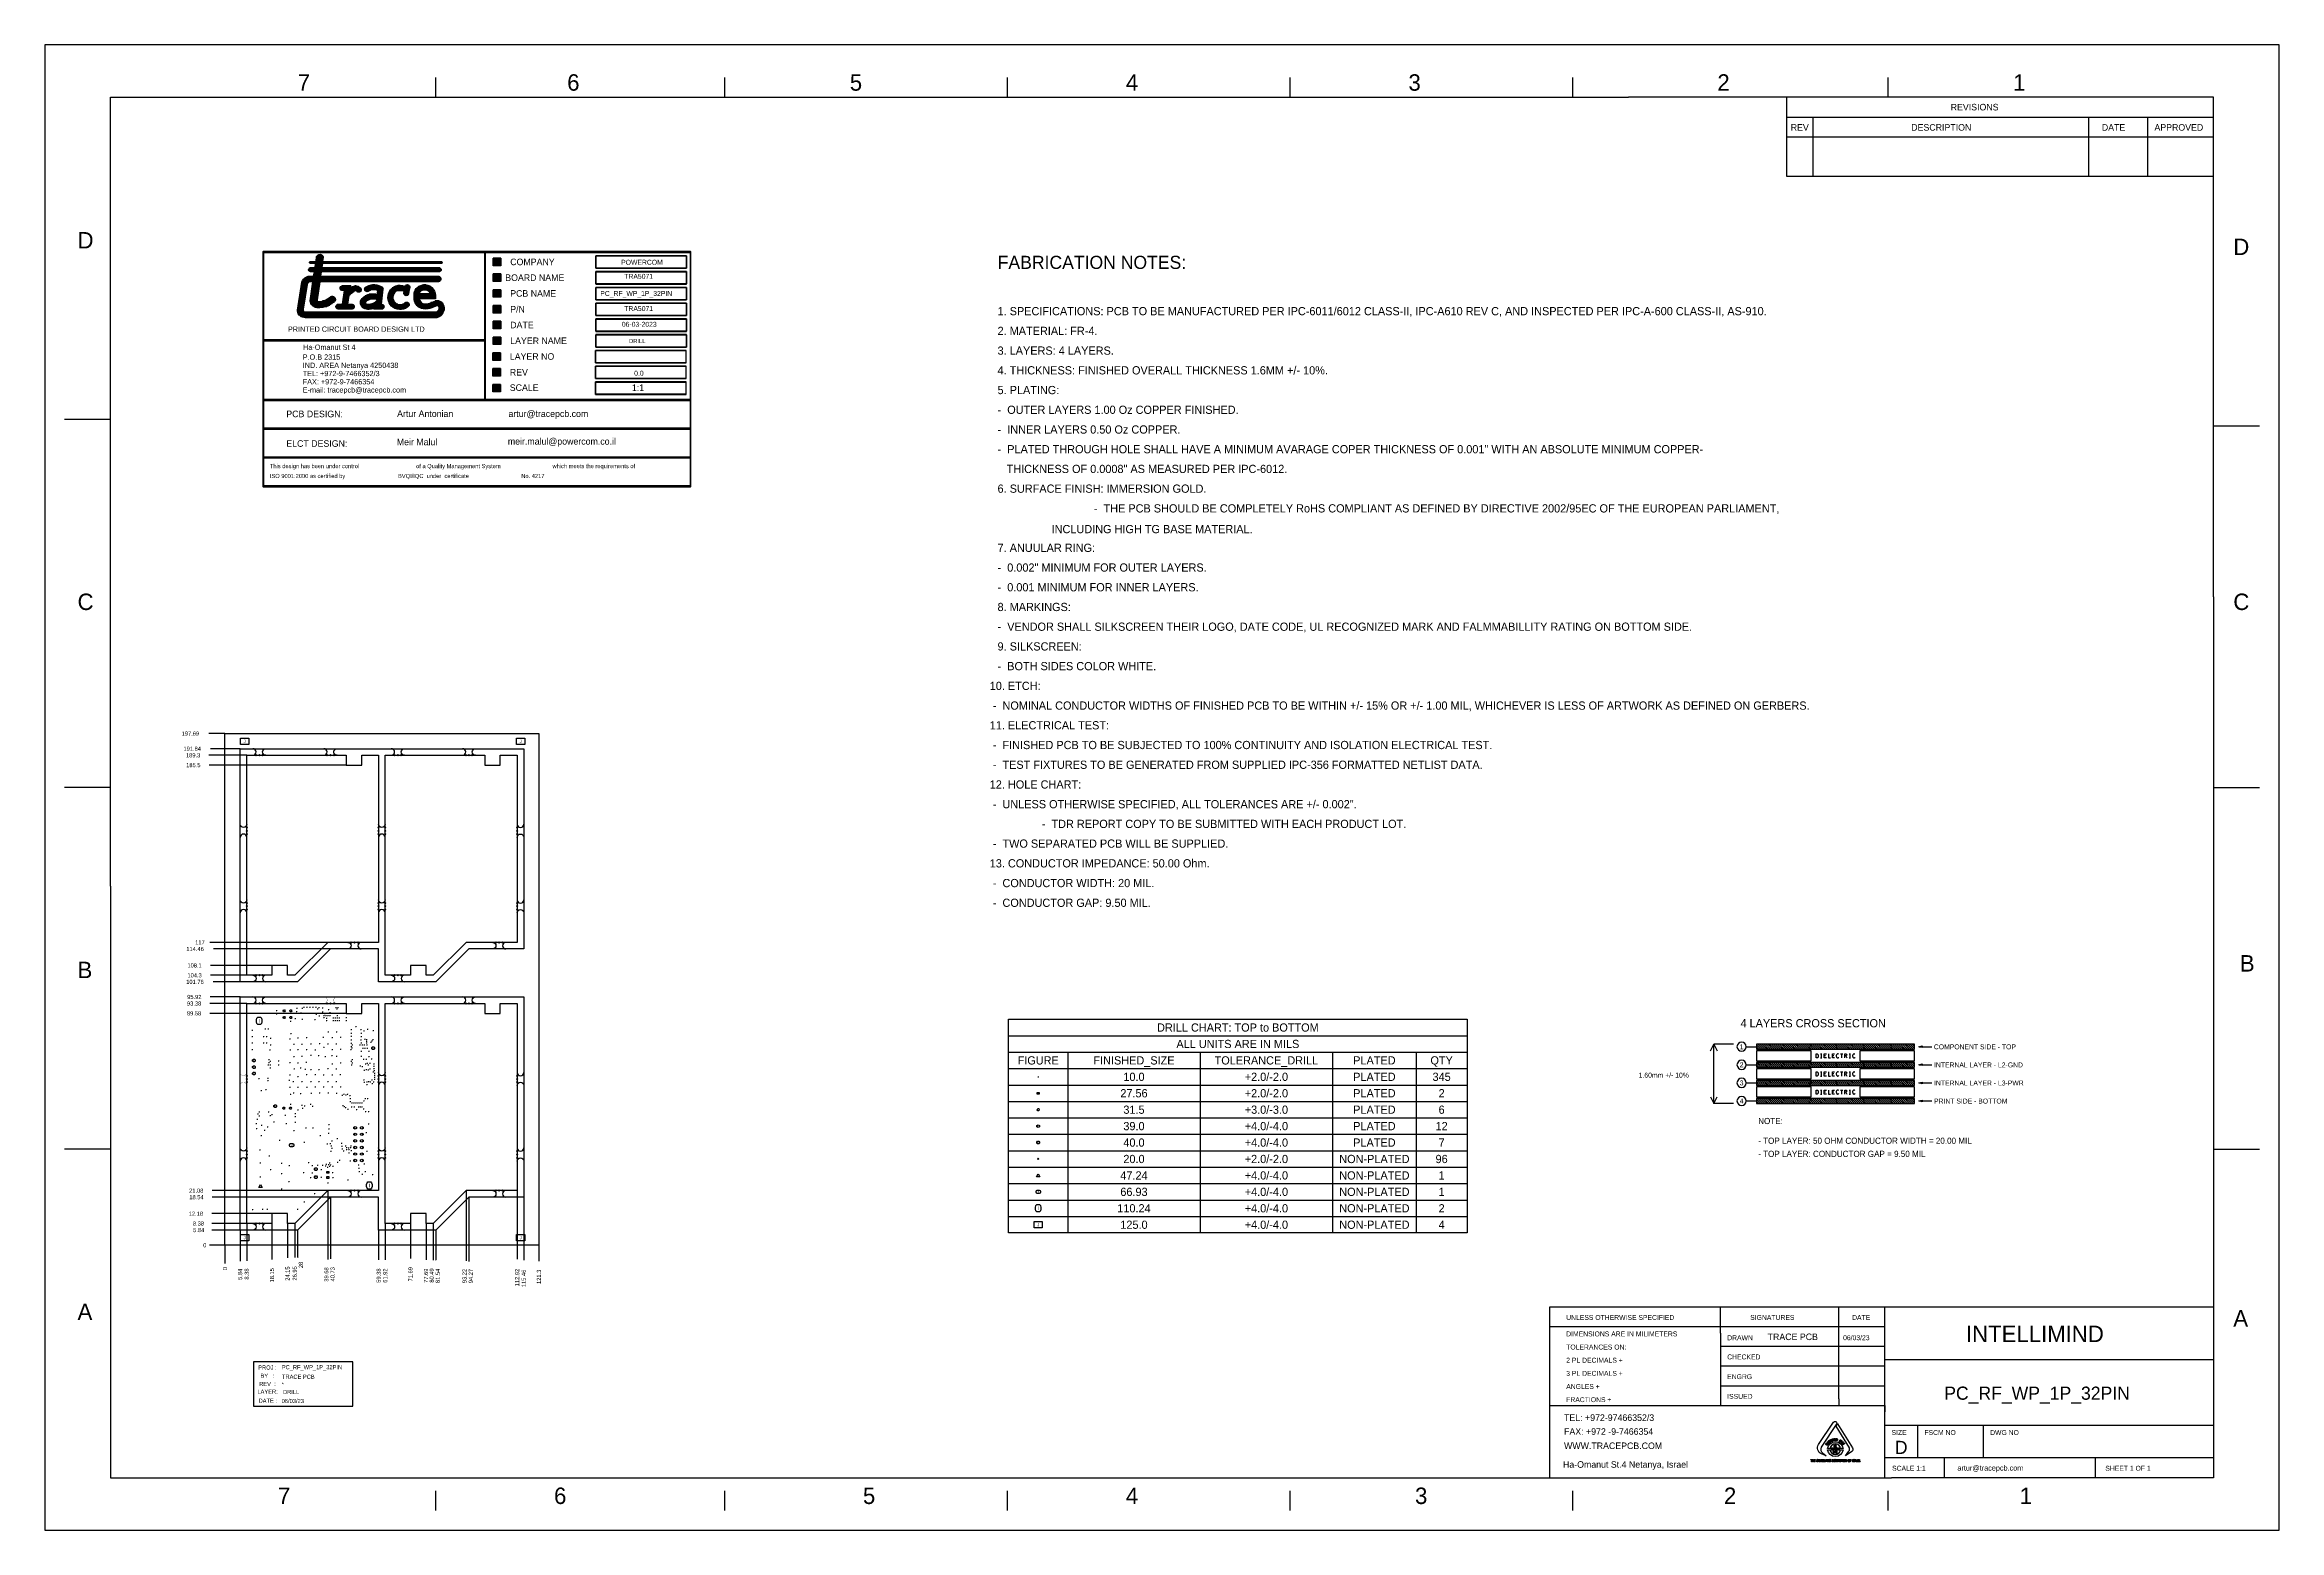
# Model space of a CAD drawing. Extents: x -70 to 794, y -110 to 464.
import ezdxf
from ezdxf.enums import TextEntityAlignment as Align

# ---------------------------------------------------------------- set-up
doc = ezdxf.new("R2010")
doc.units = 0
for name, color, linetype in [('BG_ASSEMBLY_NOTES', 85, 'CONTINUOUS'), ('BG_DD_FORMAT', 85, 'CONTINUOUS'), ('BG_DIMENSION', 1, 'CONTINUOUS'), ('BG_FORMAT_TOP', 140, 'CONTINUOUS'), ('BG_OUTLINE', 80, 'CONTINUOUS'), ('DF_OUTLINE', 52, 'CONTINUOUS'), ('MA_NCLEGEND-1-4', 85, 'CONTINUOUS')]:
    doc.layers.add(name, color=color, linetype=linetype)

# ---------------------------------------------------------------- blocks, each defined once
blk = doc.blocks.new('FIGURE_CROSS')
for points in [[(-0.5, 0), (0.5, 0)], [(0, 0.5), (0, -0.5)]]:
    blk.add_lwpolyline(points)
blk = doc.blocks.new('FIGURE_OBLONG')
blk.add_lwpolyline([(-0.5, -0.125), (-0.5, 0.125), (-0.416, 0.375), (-0.25, 0.5), (0.25, 0.5), (0.416, 0.375), (0.5, 0.125), (0.5, -0.125), (0.416, -0.375), (0.25, -0.5), (-0.25, -0.5), (-0.416, -0.375)], close=True)
blk = doc.blocks.new('FIGURE_TRI')
blk.add_lwpolyline([(-0.5, -0.5), (0, 0.5), (0.5, -0.5)], close=True)
blk = doc.blocks.new('FIGURE_HEX')
blk.add_lwpolyline([(-0.5, 0), (-0.25, 0.5), (0.25, 0.5), (0.5, 0), (0.25, -0.5), (-0.25, -0.5)], close=True)
blk = doc.blocks.new('FIGURE_OCT')
blk.add_lwpolyline([(-0.5, -0.2071), (-0.5, 0.2071), (-0.2071, 0.5), (0.2071, 0.5), (0.5, 0.2071), (0.5, -0.2071), (0.2071, -0.5), (-0.2071, -0.5)], close=True)
blk = doc.blocks.new('FIGURE_SQUARE')
blk.add_lwpolyline([(-0.5, -0.5), (-0.5, 0.5), (0.5, 0.5), (0.5, -0.5)], close=True)
blk = doc.blocks.new('FIGURE_DIAMOND')
blk.add_lwpolyline([(-0.5, 0), (0, 0.5), (0.5, 0), (0, -0.5)], close=True)

msp = doc.modelspace()

# ---------------------------------------------------------------- linework, layer by layer
at = {"layer": 'BG_ASSEMBLY_NOTES'}
for points in [[(14.803882, 383.93497, 1), (14.803882, 383.57937)], [(14.981682, 383.75717, 1), (14.626082, 383.75717)], [(100.706682, 383.75717, 1), (100.351082, 383.75717)], [(143.378682, 382.30937, 1), (143.378682, 382.25857)], [(143.404082, 382.28397, 1), (143.353282, 382.28397)], [(178.329082, 382.28397, 1), (178.278282, 382.28397)], [(178.303682, 382.25857, 1), (178.303682, 382.30937)], [(180.081682, 383.75717, 1), (179.726082, 383.75717)], [(179.903882, 383.57937, 1), (179.903882, 383.93497)], [(143.378682, 377.53417, 1), (143.378682, 377.48337)], [(143.353282, 377.50877, 1), (143.404082, 377.50877)], [(143.378682, 376.21337, 1), (143.378682, 376.16257)], [(143.404082, 376.18797, 1), (143.353282, 376.18797)], [(143.378682, 371.43817, 1), (143.378682, 371.38737)], [(143.353282, 371.41277, 1), (143.404082, 371.41277)], [(178.278282, 377.50877, 1), (178.329082, 377.50877)], [(178.329082, 376.18797, 1), (178.278282, 376.18797)], [(178.278282, 371.41277, 1), (178.329082, 371.41277)], [(178.303682, 377.48337, 1), (178.303682, 377.53417)], [(178.303682, 376.16257, 1), (178.303682, 376.21337)], [(178.303682, 371.38737, 1), (178.303682, 371.43817)], [(143.378682, 370.11737, 1), (143.378682, 370.06657)], [(143.404082, 370.09197, 1), (143.353282, 370.09197)], [(143.378682, 365.34217, 1), (143.378682, 365.29137)], [(143.353282, 365.31677, 1), (143.404082, 365.31677)], [(143.378682, 364.02137, 1), (143.378682, 363.97057)], [(143.404082, 363.99597, 1), (143.353282, 363.99597)], [(178.329082, 370.09197, 1), (178.278282, 370.09197)], [(178.278282, 365.31677, 1), (178.329082, 365.31677)], [(178.329082, 363.99597, 1), (178.278282, 363.99597)], [(178.303682, 370.06657, 1), (178.303682, 370.11737)], [(178.303682, 365.29137, 1), (178.303682, 365.34217)], [(178.303682, 363.97057, 1), (178.303682, 364.02137)], [(143.378682, 359.24617, 1), (143.378682, 359.19537)], [(143.353282, 359.22077, 1), (143.404082, 359.22077)], [(143.378682, 357.92537, 1), (143.378682, 357.87457)], [(143.404082, 357.89997, 1), (143.353282, 357.89997)], [(178.278282, 359.22077, 1), (178.329082, 359.22077)], [(178.329082, 357.89997, 1), (178.278282, 357.89997)], [(178.303682, 359.19537, 1), (178.303682, 359.24617)], [(178.303682, 357.87457, 1), (178.303682, 357.92537)], [(14.803882, 349.79737, 1), (14.803882, 349.46717)], [(100.528882, 349.46717, 1), (100.528882, 349.79737)], [(143.226282, 345.73337, 1), (143.226282, 345.68257)], [(143.251682, 345.70797, 1), (143.200882, 345.70797)], [(143.378682, 353.15017, 1), (143.378682, 353.09937)], [(143.353282, 353.12477, 1), (143.404082, 353.12477)], [(143.378682, 351.82937, 1), (143.378682, 351.77857)], [(143.404082, 351.80397, 1), (143.353282, 351.80397)], [(143.378682, 347.05417, 1), (143.378682, 347.00337)], [(143.353282, 347.02877, 1), (143.404082, 347.02877)], [(178.176682, 345.70797, 1), (178.125882, 345.70797)], [(178.151282, 345.68257, 1), (178.151282, 345.73337)], [(178.278282, 353.12477, 1), (178.329082, 353.12477)], [(178.329082, 351.80397, 1), (178.278282, 351.80397)], [(178.278282, 347.02877, 1), (178.329082, 347.02877)], [(178.303682, 353.09937, 1), (178.303682, 353.15017)], [(178.303682, 351.77857, 1), (178.303682, 351.82937)], [(178.303682, 347.00337, 1), (178.303682, 347.05417)], [(143.226282, 340.98357, 1), (143.226282, 340.93277)], [(143.200882, 340.95817, 1), (143.251682, 340.95817)], [(143.226282, 339.66277, 1), (143.226282, 339.61197)], [(143.251682, 339.63737, 1), (143.200882, 339.63737)], [(178.125882, 340.95817, 1), (178.176682, 340.95817)], [(178.176682, 339.63737, 1), (178.125882, 339.63737)], [(178.151282, 340.93277, 1), (178.151282, 340.98357)], [(178.151282, 339.61197, 1), (178.151282, 339.66277)], [(143.226282, 334.88757, 1), (143.226282, 334.83677)], [(143.200882, 334.86217, 1), (143.251682, 334.86217)], [(143.251682, 333.54137, 1), (143.200882, 333.54137)], [(143.226282, 333.56677, 1), (143.226282, 333.51597)], [(143.226282, 328.79157, 1), (143.226282, 328.74077)], [(143.200882, 328.76617, 1), (143.251682, 328.76617)], [(178.125882, 334.86217, 1), (178.176682, 334.86217)], [(178.176682, 333.54137, 1), (178.125882, 333.54137)], [(178.125882, 328.76617, 1), (178.176682, 328.76617)], [(178.151282, 334.83677, 1), (178.151282, 334.88757)], [(178.151282, 333.51597, 1), (178.151282, 333.56677)], [(178.151282, 328.74077, 1), (178.151282, 328.79157)], [(14.803882, 326.78497, 1), (14.803882, 326.42937)], [(100.351082, 326.75957, 1), (100.706682, 326.75957)], [(179.903882, 326.42937, 1), (179.903882, 326.78497)], [(14.803882, 315.66739, 1), (14.803882, 315.31179)], [(179.903882, 315.31179, 1), (179.903882, 315.66739)], [(14.803882, 304.54981, 1), (14.803882, 304.19421)], [(179.903882, 304.19421, 1), (179.903882, 304.54981)], [(14.803882, 293.43477, 1), (14.803882, 293.07917)], [(14.626082, 293.25697, 1), (14.981682, 293.25697)], [(179.726082, 293.25697, 1), (180.081682, 293.25697)], [(179.903882, 293.07917, 1), (179.903882, 293.43477)]]:
    msp.add_lwpolyline(points, format="xyb", dxfattribs=at)
for points in [[(14.626082, 383.75717), (14.626082, 293.25697)], [(179.903882, 383.93497), (14.803882, 383.93497)], [(14.803882, 383.75717), (14.803882, 383.57937)], [(14.803882, 383.57937), (14.803882, 383.75717)], [(14.803882, 383.75717), (179.903882, 383.75717)], [(14.803882, 293.25697), (14.803882, 383.75717)], [(14.803882, 383.57937), (179.903882, 383.57937)], [(14.981682, 293.25697), (14.981682, 383.75717)], [(32.787082, 379.97257), (32.837882, 379.99797)], [(32.837882, 379.99797), (32.914082, 380.07417)], [(32.914082, 380.07417), (32.964882, 380.09957)], [(32.964882, 380.09957), (35.174682, 380.09957)], [(35.174682, 380.09957), (35.428682, 382.00457)], [(35.174682, 380.15037), (37.740082, 380.15037)], [(37.765482, 380.48057), (35.200082, 380.48057)], [(35.225482, 380.81077), (37.841682, 380.81077)], [(37.867082, 381.09017), (35.301682, 381.09017)], [(35.327082, 381.39497), (37.917882, 381.39497)], [(37.968682, 381.72517), (35.377882, 381.72517)], [(35.428682, 382.00457), (35.682682, 382.33477)], [(35.428682, 382.02997), (37.917882, 382.02997)], [(35.682682, 382.33477), (35.835082, 382.58877)], [(37.740082, 382.36017), (35.682682, 382.36017)], [(35.835082, 382.58877), (36.266882, 382.84277)], [(35.962082, 382.69037), (37.435282, 382.69037)], [(36.266882, 382.84277), (36.851082, 382.94437)], [(36.851082, 382.94437), (37.232082, 382.81737)], [(37.232082, 382.81737), (37.562282, 382.58877)], [(37.562282, 382.58877), (37.790882, 382.25857)], [(37.968682, 381.59817), (37.740082, 380.09957)], [(37.740082, 380.09957), (83.587082, 380.09957)], [(37.790882, 382.25857), (37.968682, 381.95377)], [(37.968682, 381.95377), (37.968682, 381.59817)], [(83.587082, 380.09957), (83.663282, 380.07417)], [(83.663282, 380.07417), (83.739482, 380.02337)], [(83.739482, 380.02337), (83.739482, 379.99797)], [(83.739482, 379.99797), (83.815682, 379.97257)], [(100.528882, 383.75717), (100.351082, 383.75717)], [(100.351082, 383.75717), (100.528882, 383.75717)], [(100.351082, 383.75717), (100.351082, 326.75957)], [(100.528882, 383.75717), (100.528882, 326.75957)], [(100.706682, 326.75957), (100.706682, 383.75717)], [(103.653082, 378.44857), (103.653082, 381.36957)], [(103.653082, 381.36957), (106.574082, 381.36957)], [(106.574082, 381.36957), (103.653082, 381.36957)], [(103.653082, 381.11557), (106.574082, 381.11557)], [(106.574082, 380.86157), (103.653082, 380.86157)], [(103.653082, 380.60757), (106.574082, 380.60757)], [(106.574082, 380.37897), (103.653082, 380.37897)], [(103.653082, 380.12497), (106.574082, 380.12497)], [(106.574082, 381.36957), (106.574082, 378.44857)], [(143.353282, 382.28397), (143.353282, 377.50877)], [(178.303682, 382.30937), (143.378682, 382.30937)], [(143.378682, 377.50877), (143.378682, 382.28397)], [(143.378682, 382.28397), (143.378682, 382.25857)], [(143.378682, 382.25857), (143.378682, 382.28397)], [(143.378682, 382.28397), (178.303682, 382.28397)], [(143.378682, 382.25857), (178.303682, 382.25857)], [(143.404082, 377.50877), (143.404082, 382.28397)], [(178.278282, 382.28397), (178.278282, 377.50877)], [(178.303682, 382.28397), (178.278282, 382.28397)], [(178.278282, 382.28397), (178.303682, 382.28397)], [(178.303682, 382.28397), (178.303682, 377.50877)], [(178.329082, 377.50877), (178.329082, 382.28397)], [(179.903882, 383.75717), (179.726082, 383.75717)], [(179.726082, 383.75717), (179.903882, 383.75717)], [(179.726082, 383.75717), (179.726082, 293.25697)], [(179.903882, 383.75717), (179.903882, 293.25697)], [(180.081682, 293.25697), (180.081682, 383.75717)], [(27.961082, 361.27817), (29.688282, 372.09857)], [(29.561282, 371.41277), (31.872682, 371.41277)], [(32.025082, 371.71757), (29.637482, 371.71757)], [(29.662882, 372.02237), (32.253682, 372.02237)], [(29.688282, 372.09857), (30.018482, 372.73357)], [(82.799682, 372.35257), (29.840682, 372.35257)], [(29.993082, 372.68277), (83.180682, 372.68277)], [(30.018482, 372.73357), (30.323282, 373.21617)], [(83.409282, 372.96217), (30.145482, 372.96217)], [(30.323282, 373.21617), (30.704282, 373.62257)], [(30.348682, 373.26697), (83.434682, 373.26697)], [(83.434682, 373.59717), (30.678882, 373.59717)], [(30.704282, 373.62257), (31.136082, 373.97817)], [(31.059882, 373.90197), (83.307682, 373.90197)], [(31.136082, 373.97817), (31.618682, 374.23217)], [(31.618682, 374.23217), (32.152082, 374.38457)], [(83.053682, 374.23217), (31.618682, 374.23217)], [(32.025082, 371.69217), (31.771082, 371.20957)], [(32.050482, 371.74297), (32.025082, 371.69217)], [(32.152082, 371.89537), (32.050482, 371.74297)], [(32.152082, 374.38457), (32.660082, 374.48617)], [(32.253682, 372.02237), (32.152082, 371.89537)], [(32.380682, 372.12397), (32.253682, 372.02237)], [(32.329882, 377.05157), (32.355282, 377.20397)], [(32.329882, 376.79757), (32.329882, 377.05157)], [(32.329882, 377.02617), (83.510882, 377.02617)], [(32.355282, 376.67057), (32.329882, 376.79757)], [(32.355282, 377.20397), (32.406082, 377.33097)], [(83.485482, 376.72137), (32.355282, 376.72137)], [(32.406082, 376.54357), (32.355282, 376.67057)], [(32.533082, 372.20017), (32.380682, 372.12397)], [(32.406082, 377.33097), (32.507682, 377.43257)], [(83.434682, 377.33097), (32.406082, 377.33097)], [(32.507682, 376.44197), (32.406082, 376.54357)], [(32.507682, 377.43257), (32.609282, 377.55957)], [(32.609282, 376.34037), (32.507682, 376.44197)], [(32.507682, 376.44197), (83.333082, 376.44197)], [(32.685482, 372.22557), (32.533082, 372.20017)], [(32.609282, 377.55957), (32.685482, 377.63577)], [(32.685482, 376.26417), (32.609282, 376.34037)], [(32.660082, 374.48617), (34.260282, 374.48617)], [(32.685482, 379.71857), (32.710882, 379.76937)], [(32.710882, 379.61697), (32.685482, 379.71857)], [(32.685482, 377.63577), (32.837882, 377.68657)], [(32.837882, 376.21337), (32.685482, 376.26417)], [(32.863282, 372.25097), (32.685482, 372.22557)], [(32.710882, 379.84557), (32.787082, 379.97257)], [(32.710882, 379.76937), (32.710882, 379.84557)], [(83.866482, 379.84557), (32.710882, 379.84557)], [(32.710882, 379.56617), (32.710882, 379.61697)], [(32.787082, 379.43917), (32.710882, 379.56617)], [(32.736282, 379.54077), (83.841082, 379.54077)], [(32.736282, 377.66117), (83.002882, 377.66117)], [(33.041082, 379.31217), (32.787082, 379.43917)], [(32.837882, 377.68657), (32.939482, 377.73737)], [(33.091882, 376.13717), (32.837882, 376.21337)], [(34.006282, 372.25097), (32.863282, 372.25097)], [(32.939482, 377.73737), (34.793682, 377.73737)], [(32.939482, 364.91037), (34.006282, 372.25097)], [(35.022282, 379.31217), (33.041082, 379.31217)], [(34.615882, 376.13717), (33.091882, 376.13717)], [(33.879282, 371.41277), (36.470082, 371.41277)], [(36.495482, 371.71757), (33.904682, 371.71757)], [(33.980882, 372.02237), (36.520882, 372.02237)], [(34.260282, 374.48617), (34.615882, 376.13717)], [(34.260282, 374.56237), (36.927282, 374.56237)], [(36.952682, 374.86717), (34.336482, 374.86717)], [(34.387282, 375.14657), (37.028882, 375.14657)], [(37.054282, 375.45137), (34.463482, 375.45137)], [(34.514282, 375.78157), (37.105082, 375.78157)], [(37.155882, 376.11177), (34.590482, 376.11177)], [(34.793682, 377.73737), (35.022282, 379.31217)], [(37.435282, 377.99137), (34.819082, 377.99137)], [(34.844482, 378.27077), (37.435282, 378.27077)], [(37.511482, 378.60097), (34.869882, 378.60097)], [(34.946082, 378.90577), (37.536882, 378.90577)], [(37.613082, 379.21057), (34.971482, 379.21057)], [(36.597082, 372.25097), (35.581082, 365.24057)], [(82.494882, 372.25097), (36.597082, 372.25097)], [(37.181282, 376.13717), (36.927282, 374.48617)], [(36.927282, 374.48617), (82.317082, 374.48617)], [(82.850482, 376.13717), (37.181282, 376.13717)], [(37.638482, 379.31217), (37.409882, 377.73737)], [(37.409882, 377.73737), (82.850482, 377.73737)], [(83.587082, 379.31217), (37.638482, 379.31217)], [(82.317082, 374.48617), (82.698082, 374.43537)], [(82.901282, 372.37797), (82.494882, 372.25097)], [(82.698082, 374.43537), (82.901282, 374.33377)], [(82.850482, 377.73737), (83.002882, 377.66117)], [(83.002882, 376.21337), (82.850482, 376.13717)], [(82.901282, 374.33377), (83.053682, 374.23217)], [(83.053682, 372.50497), (82.901282, 372.37797)], [(83.002882, 377.66117), (83.155282, 377.63577)], [(83.155282, 376.23877), (83.002882, 376.21337)], [(83.053682, 374.23217), (83.307682, 373.90197)], [(83.180682, 372.63197), (83.053682, 372.50497)], [(83.155282, 377.63577), (83.333082, 377.43257)], [(83.333082, 376.44197), (83.155282, 376.23877)], [(83.307682, 372.80977), (83.180682, 372.63197)], [(83.307682, 373.90197), (83.409282, 373.72417)], [(83.409282, 372.96217), (83.307682, 372.80977)], [(83.333082, 377.43257), (83.434682, 377.30557)], [(83.434682, 376.54357), (83.333082, 376.44197)], [(83.409282, 373.72417), (83.460082, 373.31777)], [(83.460082, 373.31777), (83.409282, 372.96217)], [(83.434682, 377.30557), (83.485482, 377.17857)], [(83.485482, 376.67057), (83.434682, 376.54357)], [(83.485482, 377.17857), (83.510882, 377.05157)], [(83.510882, 376.79757), (83.485482, 376.67057)], [(83.510882, 377.05157), (83.510882, 376.79757)], [(83.663282, 379.33757), (83.587082, 379.31217)], [(83.739482, 379.38837), (83.663282, 379.33757)], [(83.815682, 379.43917), (83.739482, 379.41377)], [(83.739482, 379.41377), (83.739482, 379.38837)], [(83.815682, 379.97257), (83.891882, 379.76937)], [(83.891882, 379.61697), (83.815682, 379.43917)], [(83.891882, 379.76937), (83.891882, 379.61697)], [(106.574082, 379.87097), (103.653082, 379.87097)], [(103.653082, 379.61697), (106.574082, 379.61697)], [(106.574082, 379.36297), (103.653082, 379.36297)], [(103.653082, 379.10897), (106.574082, 379.10897)], [(106.574082, 378.88037), (103.653082, 378.88037)], [(103.653082, 378.62637), (106.574082, 378.62637)], [(106.574082, 378.44857), (103.653082, 378.44857)], [(103.653082, 375.27357), (106.574082, 375.27357)], [(106.574082, 375.27357), (103.653082, 375.27357)], [(103.653082, 372.35257), (103.653082, 375.27357)], [(103.653082, 375.01957), (106.574082, 375.01957)], [(106.574082, 374.76557), (103.653082, 374.76557)], [(103.653082, 374.51157), (106.574082, 374.51157)], [(106.574082, 374.28297), (103.653082, 374.28297)], [(103.653082, 374.02897), (106.574082, 374.02897)], [(106.574082, 373.77497), (103.653082, 373.77497)], [(103.653082, 373.52097), (106.574082, 373.52097)], [(106.574082, 373.26697), (103.653082, 373.26697)], [(103.653082, 373.01297), (106.574082, 373.01297)], [(106.574082, 372.78437), (103.653082, 372.78437)], [(103.653082, 372.53037), (106.574082, 372.53037)], [(106.574082, 372.35257), (103.653082, 372.35257)], [(106.574082, 375.27357), (106.574082, 372.35257)], [(143.353282, 376.18797), (143.353282, 371.41277)], [(178.303682, 377.53417), (143.378682, 377.53417)], [(143.378682, 377.50877), (143.404082, 377.50877)], [(143.404082, 377.50877), (143.378682, 377.50877)], [(178.303682, 377.50877), (143.378682, 377.50877)], [(143.378682, 377.48337), (178.303682, 377.48337)], [(178.303682, 376.21337), (143.378682, 376.21337)], [(143.378682, 376.18797), (143.378682, 376.16257)], [(143.378682, 376.16257), (143.378682, 376.18797)], [(143.378682, 376.18797), (178.303682, 376.18797)], [(143.378682, 371.41277), (143.378682, 376.18797)], [(143.378682, 376.16257), (178.303682, 376.16257)], [(178.303682, 371.43817), (143.378682, 371.43817)], [(143.378682, 371.41277), (143.404082, 371.41277)], [(143.404082, 371.41277), (143.378682, 371.41277)], [(178.303682, 371.41277), (143.378682, 371.41277)], [(143.378682, 371.38737), (178.303682, 371.38737)], [(143.404082, 371.41277), (143.404082, 376.18797)], [(178.303682, 376.18797), (178.278282, 376.18797)], [(178.278282, 376.18797), (178.303682, 376.18797)], [(178.278282, 376.18797), (178.278282, 371.41277)], [(178.303682, 377.50877), (178.303682, 377.53417)], [(178.303682, 377.53417), (178.303682, 377.50877)], [(178.303682, 376.18797), (178.303682, 371.41277)], [(178.303682, 371.41277), (178.303682, 371.43817)], [(178.303682, 371.43817), (178.303682, 371.41277)], [(178.329082, 371.41277), (178.329082, 376.18797)], [(30.450282, 362.97997), (28.164282, 362.97997)], [(28.240482, 363.28477), (30.501082, 363.28477)], [(30.526482, 363.58957), (28.265882, 363.58957)], [(28.342082, 363.89437), (30.602682, 363.89437)], [(30.628082, 364.22457), (28.392882, 364.22457)], [(28.443682, 364.55477), (30.704282, 364.55477)], [(30.729682, 364.85957), (28.494482, 364.85957)], [(28.570682, 365.16437), (30.805882, 365.16437)], [(30.856682, 365.44377), (28.596082, 365.44377)], [(28.672282, 365.77397), (30.882082, 365.77397)], [(30.958282, 366.10417), (28.697682, 366.10417)], [(28.748482, 366.40897), (30.983682, 366.40897)], [(31.059882, 366.73917), (28.824682, 366.73917)], [(28.850082, 367.01857), (31.085282, 367.01857)], [(31.136082, 367.32337), (28.926282, 367.32337)], [(28.977082, 367.65357), (31.186882, 367.65357)], [(31.212282, 367.98377), (29.027882, 367.98377)], [(29.078682, 368.28857), (31.288482, 368.28857)], [(31.313882, 368.59337), (29.104082, 368.59337)], [(29.180282, 368.92357), (31.390082, 368.92357)], [(31.415482, 369.20297), (29.231082, 369.20297)], [(29.281882, 369.53317), (31.491682, 369.53317)], [(31.542482, 369.86337), (29.332682, 369.86337)], [(29.358082, 370.14277), (31.567882, 370.14277)], [(31.644082, 370.47297), (29.434282, 370.47297)], [(29.485082, 370.80317), (31.669482, 370.80317)], [(31.745682, 371.08257), (29.510482, 371.08257)], [(31.771082, 371.20957), (30.247082, 361.68457)], [(32.939482, 364.70717), (32.939482, 364.91037)], [(35.657282, 364.85957), (32.939482, 364.85957)], [(33.041082, 364.32617), (32.939482, 364.70717)], [(32.964882, 365.16437), (35.581082, 365.16437)], [(35.631882, 365.44377), (33.015682, 365.44377)], [(33.015682, 364.55477), (42.312082, 364.55477)], [(33.193482, 363.86897), (33.041082, 364.32617)], [(33.066482, 365.77397), (35.657282, 365.77397)], [(35.682682, 366.10417), (33.091882, 366.10417)], [(41.905682, 364.22457), (33.091882, 364.22457)], [(33.142682, 366.40897), (35.758882, 366.40897)], [(35.784282, 366.73917), (33.193482, 366.73917)], [(33.193482, 363.89437), (41.448482, 363.89437)], [(33.447482, 363.46257), (33.193482, 363.86897)], [(33.218882, 367.01857), (35.835082, 367.01857)], [(35.860482, 367.32337), (33.295082, 367.32337)], [(33.320482, 367.65357), (35.911282, 367.65357)], [(35.962082, 367.98377), (33.345882, 367.98377)], [(41.016682, 363.58957), (33.396682, 363.58957)], [(33.422082, 368.28857), (36.012882, 368.28857)], [(36.038282, 368.59337), (33.447482, 368.59337)], [(33.777682, 363.10697), (33.447482, 363.46257)], [(33.523682, 368.92357), (36.114482, 368.92357)], [(36.114482, 369.20297), (33.549082, 369.20297)], [(33.574482, 369.53317), (36.190682, 369.53317)], [(36.216082, 369.86337), (33.650682, 369.86337)], [(33.650682, 363.28477), (40.559482, 363.28477)], [(33.676082, 370.14277), (36.266882, 370.14277)], [(36.317682, 370.47297), (33.752282, 370.47297)], [(33.777682, 370.80317), (36.368482, 370.80317)], [(33.879282, 363.03077), (33.777682, 363.10697)], [(36.393882, 371.08257), (33.803082, 371.08257)], [(34.311082, 362.67517), (33.879282, 363.03077)], [(40.051482, 362.97997), (33.980882, 362.97997)], [(35.581082, 365.24057), (35.581082, 364.96117)], [(35.581082, 364.96117), (35.682682, 364.80877)], [(35.682682, 364.80877), (35.987482, 364.63097)], [(35.987482, 364.63097), (36.495482, 364.70717)], [(36.495482, 364.70717), (37.409882, 364.80877)], [(37.409882, 364.80877), (38.400482, 365.03737)], [(42.489882, 364.85957), (37.638482, 364.85957)], [(38.400482, 365.03737), (39.441882, 365.54537)], [(38.629082, 365.16437), (42.667682, 365.16437)], [(40.026082, 362.95457), (39.086282, 362.57357)], [(42.667682, 365.44377), (39.264082, 365.44377)], [(39.441882, 365.54537), (40.711882, 366.45977)], [(39.772082, 365.77397), (42.616882, 365.77397)], [(40.813482, 363.43717), (40.026082, 362.95457)], [(42.464482, 366.10417), (40.203882, 366.10417)], [(40.661082, 366.40897), (42.185082, 366.40897)], [(40.711882, 366.45977), (40.864282, 366.56137)], [(42.312082, 364.55477), (40.813482, 363.43717)], [(40.864282, 366.56137), (41.067482, 366.61217)], [(41.067482, 366.61217), (41.296082, 366.68837)], [(41.296082, 366.68837), (41.524682, 366.68837)], [(41.524682, 366.68837), (41.753282, 366.63757)], [(41.753282, 366.63757), (41.931082, 366.58677)], [(41.931082, 366.58677), (42.108882, 366.48517)], [(42.108882, 366.48517), (42.261282, 366.33277)], [(42.261282, 366.33277), (42.439082, 366.15497)], [(42.337482, 364.58017), (42.312082, 364.55477)], [(42.464482, 364.75797), (42.337482, 364.58017)], [(42.439082, 366.15497), (42.616882, 365.77397)], [(42.566082, 364.96117), (42.464482, 364.75797)], [(42.667682, 365.16437), (42.566082, 364.96117)], [(42.616882, 365.77397), (42.667682, 365.54537)], [(42.667682, 365.54537), (42.667682, 365.16437)], [(42.870882, 362.82757), (43.023282, 363.10697)], [(42.870882, 362.47197), (42.870882, 362.82757)], [(42.921682, 362.92917), (49.932082, 362.92917)], [(43.023282, 363.10697), (43.099482, 363.23397)], [(49.779682, 363.20857), (43.074082, 363.20857)], [(43.099482, 363.23397), (43.226482, 363.38637)], [(43.226482, 363.38637), (43.378882, 363.46257)], [(43.378882, 363.46257), (43.531282, 363.56417)], [(43.455082, 363.53877), (49.322482, 363.53877)], [(43.531282, 363.56417), (43.683682, 363.58957)], [(43.683682, 363.58957), (45.385482, 363.58957)], [(44.471082, 369.78717), (44.547282, 370.09197)], [(44.547282, 369.45697), (44.471082, 369.78717)], [(44.471082, 369.78717), (48.382682, 369.78717)], [(44.547282, 370.09197), (44.725082, 370.42217)], [(48.484282, 370.09197), (44.547282, 370.09197)], [(44.725082, 369.15217), (44.547282, 369.45697)], [(52.599082, 369.45697), (44.547282, 369.45697)], [(44.725082, 370.42217), (44.826682, 370.49837)], [(44.725082, 370.42217), (48.535082, 370.42217)], [(44.826682, 369.05057), (44.725082, 369.15217)], [(44.725082, 369.15217), (52.624482, 369.15217)], [(44.826682, 370.49837), (45.156882, 370.70157)], [(45.156882, 368.89817), (44.826682, 369.05057)], [(45.156882, 370.70157), (45.309282, 370.72697)], [(45.309282, 368.84737), (45.156882, 368.89817)], [(45.309282, 370.72697), (48.611282, 370.72697)], [(48.611282, 370.72697), (45.309282, 370.72697)], [(46.249082, 368.84737), (45.309282, 368.84737)], [(46.249082, 368.84737), (45.309282, 368.84737)], [(45.385482, 363.58957), (46.249082, 368.84737)], [(47.366682, 363.84357), (45.410882, 363.84357)], [(45.487082, 364.14837), (47.417482, 364.14837)], [(47.442882, 364.47857), (45.512482, 364.47857)], [(45.563282, 364.80877), (47.519082, 364.80877)], [(47.569882, 365.08817), (45.639482, 365.08817)], [(45.664882, 365.39297), (47.620682, 365.39297)], [(47.671482, 365.72317), (45.741082, 365.72317)], [(45.791882, 366.02797), (47.747682, 366.02797)], [(47.773082, 366.35817), (45.842682, 366.35817)], [(45.893482, 366.68837), (47.849282, 366.68837)], [(47.925482, 366.94237), (45.969682, 366.94237)], [(45.995082, 367.27257), (48.331882, 367.27257)], [(48.712882, 367.57737), (46.020482, 367.57737)], [(46.096682, 367.90757), (49.144682, 367.90757)], [(49.551082, 368.23777), (46.122082, 368.23777)], [(46.198282, 368.54257), (49.982882, 368.54257)], [(52.599082, 368.84737), (46.249082, 368.84737)], [(47.900082, 366.94237), (47.315882, 363.58957)], [(47.315882, 363.58957), (48.966882, 363.58957)], [(50.236882, 368.74577), (47.900082, 366.94237)], [(48.611282, 370.72697), (48.382682, 369.73637)], [(48.382682, 369.73637), (49.322482, 370.44757)], [(48.458882, 369.78717), (52.446682, 369.78717)], [(52.116482, 370.09197), (48.839882, 370.09197)], [(48.966882, 363.58957), (49.170082, 363.56417)], [(49.170082, 363.56417), (49.322482, 363.53877)], [(49.271682, 370.42217), (51.710082, 370.42217)], [(49.322482, 370.44757), (49.424082, 370.49837)], [(49.322482, 363.53877), (49.500282, 363.46257)], [(49.424082, 370.49837), (49.805082, 370.62537)], [(49.500282, 363.46257), (49.627282, 363.38637)], [(49.627282, 363.38637), (49.754282, 363.23397)], [(49.754282, 363.23397), (49.855882, 363.10697)], [(49.805082, 370.62537), (50.135282, 370.72697)], [(49.855882, 363.10697), (49.906682, 362.97997)], [(49.906682, 362.97997), (49.932082, 362.82757)], [(49.932082, 362.82757), (49.982882, 362.62437)], [(50.135282, 370.72697), (50.592482, 370.72697)], [(50.592482, 370.72697), (50.135282, 370.72697)], [(50.440082, 368.82197), (50.236882, 368.74577)], [(50.846482, 368.66957), (50.440082, 368.82197)], [(50.592482, 370.72697), (50.948082, 370.70157)], [(51.049682, 368.46637), (50.846482, 368.66957)], [(50.948082, 370.70157), (51.405282, 370.57457)], [(50.973482, 368.54257), (52.370482, 368.54257)], [(51.176682, 368.36477), (51.049682, 368.46637)], [(51.278282, 368.28857), (51.176682, 368.36477)], [(51.379882, 368.26317), (51.278282, 368.28857)], [(51.506882, 368.23777), (51.379882, 368.26317)], [(51.405282, 370.57457), (51.760882, 370.37137)], [(51.583082, 368.21237), (51.506882, 368.23777)], [(51.837082, 368.23777), (51.506882, 368.23777)], [(51.633882, 368.21237), (51.583082, 368.21237)], [(51.837082, 368.23777), (51.633882, 368.21237)], [(51.760882, 370.37137), (52.014882, 370.14277)], [(52.014882, 368.28857), (51.837082, 368.23777)], [(52.014882, 370.14277), (52.370482, 369.86337)], [(52.192682, 368.39017), (52.014882, 368.28857)], [(52.446682, 368.56797), (52.192682, 368.39017)], [(52.370482, 369.86337), (52.446682, 369.76177)], [(52.370482, 364.93577), (52.472082, 365.03737)], [(52.370482, 363.84357), (52.370482, 364.93577)], [(52.370482, 364.68177), (54.605682, 364.68177)], [(54.326282, 364.35157), (52.370482, 364.35157)], [(52.370482, 364.02137), (54.326282, 364.02137)], [(52.395882, 363.66577), (52.370482, 363.84357)], [(54.885082, 364.98657), (52.395882, 364.98657)], [(54.554882, 363.74197), (52.395882, 363.74197)], [(52.446682, 363.51337), (52.395882, 363.66577)], [(52.446682, 369.76177), (52.548282, 369.58397)], [(52.548282, 368.69497), (52.446682, 368.56797)], [(52.497482, 363.41177), (52.446682, 363.51337)], [(52.472082, 365.03737), (53.030882, 365.77397)], [(52.903882, 362.59897), (52.497482, 363.41177)], [(52.497482, 363.41177), (61.108082, 363.41177)], [(52.548282, 369.58397), (52.599082, 369.43157)], [(52.599082, 368.84737), (52.548282, 368.69497)], [(52.599082, 369.43157), (52.624482, 369.25377)], [(52.624482, 368.97437), (52.599082, 368.84737)], [(52.624482, 369.25377), (52.624482, 368.97437)], [(52.624482, 365.29137), (55.393082, 365.29137)], [(61.387482, 363.08157), (52.675282, 363.08157)], [(52.827682, 362.80217), (61.489082, 362.80217)], [(56.256682, 365.57077), (52.853082, 365.57077)], [(53.030882, 365.77397), (53.640482, 366.40897)], [(53.157882, 365.90097), (60.625482, 365.90097)], [(60.676282, 366.23117), (53.437282, 366.23117)], [(53.640482, 366.40897), (54.377082, 366.94237)], [(53.792882, 366.56137), (60.701682, 366.56137)], [(53.970682, 369.50777), (54.021482, 369.76177)], [(54.021482, 369.10137), (53.970682, 369.50777)], [(53.996082, 369.66017), (61.082682, 369.66017)], [(61.031882, 369.32997), (53.996082, 369.32997)], [(54.021482, 369.76177), (54.097682, 369.88877)], [(54.097682, 368.94897), (54.021482, 369.10137)], [(54.072282, 369.02517), (56.231282, 369.02517)], [(54.097682, 369.88877), (54.148482, 369.99037)], [(54.224682, 368.79657), (54.097682, 368.94897)], [(54.148482, 369.99037), (54.250082, 370.09197)], [(60.955682, 369.99037), (54.148482, 369.99037)], [(54.377082, 368.61877), (54.224682, 368.79657)], [(60.727082, 366.86617), (54.224682, 366.86617)], [(54.250082, 370.09197), (54.605682, 370.26977)], [(55.672482, 368.72037), (54.275482, 368.72037)], [(54.275482, 364.27537), (54.758082, 364.85957)], [(54.275482, 364.07217), (54.275482, 364.27537)], [(54.478682, 363.74197), (54.275482, 364.07217)], [(54.504082, 368.54257), (54.377082, 368.61877)], [(54.377082, 366.94237), (55.189882, 367.29797)], [(54.681882, 363.64037), (54.478682, 363.74197)], [(54.631082, 368.49177), (54.504082, 368.54257)], [(54.605682, 370.26977), (55.545482, 370.80317)], [(54.605682, 370.26977), (60.701682, 370.26977)], [(54.935882, 368.41557), (54.631082, 368.49177)], [(54.859682, 363.53877), (54.681882, 363.64037)], [(54.758082, 364.85957), (54.961282, 365.03737)], [(54.859682, 367.14557), (60.777882, 367.14557)], [(55.088282, 363.51337), (54.859682, 363.53877)], [(55.088282, 368.46637), (54.935882, 368.41557)], [(54.961282, 365.03737), (55.189882, 365.18977)], [(55.240682, 368.49177), (55.088282, 368.46637)], [(55.545482, 363.43717), (55.088282, 363.51337)], [(59.990482, 370.59997), (55.164482, 370.59997)], [(55.189882, 367.29797), (56.078882, 367.55197)], [(55.189882, 365.18977), (55.443882, 365.31677)], [(55.291482, 368.51717), (55.240682, 368.49177)], [(56.231282, 369.02517), (55.291482, 368.51717)], [(55.443882, 365.31677), (55.545482, 365.34217)], [(55.545482, 370.80317), (56.485282, 371.08257)], [(55.545482, 365.34217), (56.358282, 365.62157)], [(56.282082, 363.56417), (55.545482, 363.43717)], [(58.263282, 367.45037), (55.748682, 367.45037)], [(55.926482, 370.93017), (59.253882, 370.93017)], [(56.078882, 367.55197), (56.967882, 367.62817)], [(57.018682, 369.20297), (56.231282, 369.02517)], [(57.196482, 363.84357), (56.282082, 363.56417)], [(56.358282, 365.62157), (56.942482, 365.72317)], [(56.485282, 371.08257), (57.018682, 371.18417)], [(60.371482, 363.74197), (56.790082, 363.74197)], [(56.942482, 365.72317), (57.653682, 365.64697)], [(56.967882, 367.62817), (57.933082, 367.52657)], [(57.018682, 371.18417), (57.856882, 371.20957)], [(57.983882, 369.20297), (57.018682, 369.20297)], [(57.933082, 364.22457), (57.196482, 363.84357)], [(57.602882, 364.02137), (60.422282, 364.02137)], [(57.653682, 365.64697), (58.466482, 365.49457)], [(57.856882, 371.20957), (58.618882, 371.08257)], [(57.933082, 367.52657), (58.847482, 367.37417)], [(58.593482, 364.91037), (57.933082, 364.22457)], [(59.076082, 368.92357), (57.983882, 369.20297)], [(60.600082, 365.57077), (57.983882, 365.57077)], [(60.447682, 364.35157), (58.060082, 364.35157)], [(58.364882, 364.68177), (60.473082, 364.68177)], [(58.466482, 365.49457), (58.669682, 365.41837)], [(58.669682, 365.41837), (58.593482, 364.91037)], [(60.498482, 364.98657), (58.593482, 364.98657)], [(58.618882, 371.08257), (59.431682, 370.85397)], [(58.618882, 369.02517), (60.981082, 369.02517)], [(58.618882, 365.29137), (60.574682, 365.29137)], [(58.847482, 367.37417), (59.076082, 368.92357)], [(60.828682, 367.45037), (58.847482, 367.45037)], [(58.898282, 367.78057), (60.854082, 367.78057)], [(60.904882, 368.11077), (58.949082, 368.11077)], [(58.974482, 368.41557), (60.930282, 368.41557)], [(60.955682, 368.72037), (59.050682, 368.72037)], [(59.431682, 370.85397), (60.625482, 370.32057)], [(61.057282, 369.38077), (60.371482, 363.58957)], [(60.371482, 363.58957), (60.676282, 363.58957)], [(60.625482, 370.32057), (60.676282, 370.32057)], [(60.676282, 370.32057), (60.803282, 370.19357)], [(60.676282, 363.58957), (60.854082, 363.53877)], [(60.803282, 370.19357), (60.904882, 370.09197)], [(60.854082, 363.53877), (61.031882, 363.46257)], [(60.904882, 370.09197), (60.981082, 369.91417)], [(60.981082, 369.91417), (61.057282, 369.73637)], [(61.031882, 363.46257), (61.158882, 363.38637)], [(61.057282, 369.73637), (61.082682, 369.55857)], [(61.082682, 369.55857), (61.057282, 369.38077)], [(61.158882, 363.38637), (61.260482, 363.23397)], [(61.260482, 363.23397), (61.362082, 363.10697)], [(61.362082, 363.10697), (61.412882, 362.97997)], [(61.412882, 362.97997), (61.438282, 362.82757)], [(61.438282, 362.82757), (61.489082, 362.62437)], [(62.936882, 366.15497), (63.013082, 366.94237)], [(62.936882, 366.45977), (64.918082, 366.45977)], [(63.038482, 365.34217), (62.936882, 366.15497)], [(64.943482, 366.76457), (62.962282, 366.76457)], [(64.918082, 366.12957), (62.962282, 366.12957)], [(63.013082, 366.94237), (63.190882, 367.78057)], [(63.013082, 367.04397), (65.019682, 367.04397)], [(63.013082, 365.79937), (64.943482, 365.79937)], [(65.019682, 365.49457), (63.038482, 365.49457)], [(63.140082, 364.96117), (63.038482, 365.34217)], [(65.095882, 367.37417), (63.089282, 367.37417)], [(63.089282, 365.18977), (65.095882, 365.18977)], [(63.419482, 364.14837), (63.140082, 364.96117)], [(63.165482, 367.67897), (65.273682, 367.67897)], [(65.197482, 364.91037), (63.165482, 364.91037)], [(63.190882, 367.78057), (63.546482, 368.54257)], [(65.527682, 368.00917), (63.292482, 368.00917)], [(63.292482, 364.58017), (65.426082, 364.58017)], [(65.756282, 364.24997), (63.394082, 364.24997)], [(63.419482, 368.33937), (65.857882, 368.33937)], [(63.876682, 363.46257), (63.419482, 364.14837)], [(63.546482, 368.54257), (64.003682, 369.20297)], [(63.597282, 363.91977), (66.137282, 363.91977)], [(66.264282, 368.61877), (63.622682, 368.61877)], [(66.848482, 363.64037), (63.775082, 363.64037)], [(63.800482, 368.94897), (67.534282, 368.94897)], [(64.384682, 362.85297), (63.876682, 363.46257)], [(64.003682, 369.20297), (64.562482, 369.81257)], [(71.242682, 369.25377), (64.003682, 369.25377)], [(64.003682, 363.31017), (71.166482, 363.31017)], [(71.039482, 362.97997), (64.257682, 362.97997)], [(64.333882, 369.55857), (71.293482, 369.55857)], [(65.045082, 362.31957), (64.384682, 362.85297)], [(64.562482, 369.81257), (65.248282, 370.26977)], [(71.369682, 369.88877), (64.613282, 369.88877)], [(64.968882, 366.86617), (64.918082, 366.51057)], [(64.918082, 366.51057), (64.918082, 365.92637)], [(64.918082, 365.92637), (65.045082, 365.34217)], [(65.070482, 367.24717), (64.968882, 366.86617)], [(65.045082, 365.34217), (65.197482, 364.85957)], [(65.070482, 370.19357), (71.395082, 370.19357)], [(65.273682, 367.65357), (65.070482, 367.24717)], [(65.197482, 364.85957), (65.248282, 364.83417)], [(65.248282, 370.26977), (66.010282, 370.67617)], [(65.248282, 364.83417), (65.324482, 364.70717)], [(65.553082, 368.03457), (65.273682, 367.65357)], [(65.324482, 364.70717), (65.400682, 364.60557)], [(65.400682, 364.60557), (65.807082, 364.19917)], [(65.883282, 368.36477), (65.553082, 368.03457)], [(71.318882, 370.49837), (65.680082, 370.49837)], [(65.807082, 364.19917), (66.213482, 363.86897)], [(66.213482, 368.59337), (65.883282, 368.36477)], [(66.010282, 370.67617), (66.188082, 370.72697)], [(66.188082, 370.72697), (66.975482, 370.93017)], [(66.619882, 368.79657), (66.213482, 368.59337)], [(66.213482, 363.86897), (66.721482, 363.66577)], [(66.569082, 370.82857), (68.677282, 370.82857)], [(67.051682, 368.92357), (66.619882, 368.79657)], [(66.721482, 363.66577), (67.280282, 363.51337)], [(66.975482, 370.93017), (67.762882, 370.93017)], [(67.534282, 368.94897), (67.051682, 368.92357)], [(67.280282, 363.51337), (67.788282, 363.46257)], [(67.559682, 368.94897), (67.534282, 368.94897)], [(67.534282, 368.94897), (67.559682, 368.94897)], [(68.143882, 368.89817), (67.559682, 368.94897)], [(67.559682, 368.94897), (71.166482, 368.94897)], [(67.762882, 370.93017), (68.550282, 370.85397)], [(67.788282, 363.46257), (68.372482, 363.51337)], [(68.778882, 368.72037), (68.143882, 368.89817)], [(68.372482, 363.51337), (68.550282, 363.56417)], [(68.550282, 370.85397), (69.286882, 370.62537)], [(68.550282, 363.56417), (68.905882, 363.69117)], [(71.141082, 363.64037), (68.702682, 363.64037)], [(69.159882, 368.54257), (68.778882, 368.72037)], [(68.905882, 363.69117), (69.236082, 363.86897)], [(71.115682, 368.61877), (68.956682, 368.61877)], [(69.083682, 367.90757), (69.185282, 368.51717)], [(70.963282, 368.00917), (69.083682, 368.00917)], [(69.083682, 367.75517), (69.083682, 367.90757)], [(69.185282, 367.37417), (69.083682, 367.75517)], [(69.134482, 367.67897), (70.937882, 367.67897)], [(69.185282, 368.51717), (69.159882, 368.54257)], [(69.159882, 368.33937), (71.039482, 368.33937)], [(69.312282, 367.19637), (69.185282, 367.37417)], [(70.887082, 367.37417), (69.185282, 367.37417)], [(69.236082, 363.86897), (69.515482, 364.09757)], [(69.286882, 370.62537), (69.540882, 370.54917)], [(69.286882, 363.91977), (71.014082, 363.91977)], [(69.490082, 367.04397), (69.312282, 367.19637)], [(69.617082, 366.94237), (69.490082, 367.04397)], [(69.490082, 367.04397), (70.633082, 367.04397)], [(69.515482, 364.09757), (69.642482, 364.22457)], [(69.540882, 370.54917), (69.591682, 370.62537)], [(69.591682, 370.62537), (69.667882, 370.75237)], [(69.744082, 366.91697), (69.617082, 366.94237)], [(69.642482, 364.22457), (69.769482, 364.27537)], [(69.667882, 370.75237), (69.794882, 370.90477)], [(70.709282, 364.24997), (69.718682, 364.24997)], [(69.744082, 370.82857), (71.141082, 370.82857)], [(70.023482, 366.86617), (69.744082, 366.91697)], [(69.769482, 364.27537), (69.947282, 364.35157)], [(69.794882, 370.90477), (69.896482, 370.95557)], [(69.896482, 370.95557), (70.074282, 371.05717)], [(69.947282, 364.35157), (70.099682, 364.37697)], [(70.353682, 366.91697), (70.023482, 366.86617)], [(70.074282, 371.05717), (70.379082, 371.10797)], [(70.099682, 364.37697), (70.302882, 364.37697)], [(70.302882, 364.37697), (70.455282, 364.35157)], [(70.506082, 366.94237), (70.353682, 366.91697)], [(70.379082, 371.10797), (70.582282, 371.10797)], [(70.582282, 371.10797), (70.379082, 371.10797)], [(70.455282, 364.35157), (70.760082, 364.22457)], [(70.633082, 367.04397), (70.506082, 366.94237)], [(70.582282, 371.10797), (70.734682, 371.08257)], [(70.760082, 367.17097), (70.633082, 367.04397)], [(70.734682, 371.08257), (70.760082, 371.05717)], [(70.760082, 371.05717), (70.912482, 370.98097)], [(70.836282, 367.29797), (70.760082, 367.17097)], [(70.760082, 364.22457), (70.912482, 364.07217)], [(70.912482, 367.42497), (70.836282, 367.29797)], [(70.963282, 362.82757), (70.836282, 362.70057)], [(70.912482, 370.98097), (71.039482, 370.93017)], [(71.064882, 368.46637), (70.912482, 367.50117)], [(70.912482, 367.50117), (70.912482, 367.42497)], [(70.912482, 364.07217), (71.014082, 363.91977)], [(71.039482, 362.97997), (70.963282, 362.82757)], [(71.014082, 363.91977), (71.115682, 363.76737)], [(71.039482, 370.93017), (71.166482, 370.80317)], [(71.141082, 363.10697), (71.039482, 362.97997)], [(71.395082, 370.01577), (71.064882, 368.46637)], [(71.115682, 363.76737), (71.141082, 363.64037)], [(71.141082, 363.64037), (71.166482, 363.43717)], [(71.166482, 363.28477), (71.141082, 363.10697)], [(71.166482, 370.80317), (71.268082, 370.67617)], [(71.166482, 363.43717), (71.166482, 363.28477)], [(71.268082, 370.67617), (71.395082, 370.34597)], [(71.395082, 370.34597), (71.395082, 370.01577)], [(73.046082, 367.14557), (73.122282, 367.85677)], [(81.326482, 367.32337), (73.046082, 367.32337)], [(73.046082, 365.36757), (73.046082, 367.14557)], [(73.046082, 367.01857), (81.377282, 367.01857)], [(81.377282, 366.73917), (73.046082, 366.73917)], [(73.046082, 366.40897), (81.377282, 366.40897)], [(81.377282, 366.10417), (73.046082, 366.10417)], [(73.046082, 365.77397), (81.301082, 365.77397)], [(75.128882, 365.44377), (73.046082, 365.44377)], [(73.198482, 364.73257), (73.046082, 365.36757)], [(73.071482, 367.65357), (75.052682, 367.65357)], [(73.122282, 367.85677), (73.274682, 368.51717)], [(75.179682, 367.98377), (73.122282, 367.98377)], [(73.122282, 365.16437), (75.255882, 365.16437)], [(73.198482, 368.28857), (75.382882, 368.28857)], [(75.408282, 364.85957), (73.198482, 364.85957)], [(73.477882, 364.07217), (73.198482, 364.73257)], [(73.274682, 368.51717), (73.554082, 369.07597)], [(75.611482, 368.59337), (73.300082, 368.59337)], [(73.300082, 364.55477), (75.636882, 364.55477)], [(75.941682, 364.22457), (73.427082, 364.22457)], [(73.477882, 368.92357), (75.992482, 368.92357)], [(73.808082, 363.46257), (73.477882, 364.07217)], [(73.554082, 369.07597), (73.935082, 369.66017)], [(73.554082, 363.89437), (76.424282, 363.89437)], [(77.110082, 369.20297), (73.630282, 369.20297)], [(77.592682, 363.58957), (73.757282, 363.58957)], [(74.214482, 362.95457), (73.808082, 363.46257)], [(73.858882, 369.53317), (80.462882, 369.53317)], [(73.935082, 369.66017), (74.366882, 370.09197)], [(73.935082, 363.28477), (84.450682, 363.28477)], [(80.208882, 369.86337), (74.112882, 369.86337)], [(81.758282, 362.97997), (74.214482, 362.97997)], [(74.798682, 362.49737), (74.214482, 362.95457)], [(74.366882, 370.09197), (74.976482, 370.54917)], [(74.443082, 370.14277), (79.878682, 370.14277)], [(79.497682, 370.47297), (74.900282, 370.47297)], [(74.976482, 370.54917), (75.662282, 370.85397)], [(75.027282, 367.55197), (75.078082, 367.75517)], [(79.319882, 367.55197), (75.027282, 367.55197)], [(75.027282, 365.64697), (75.128882, 365.39297)], [(81.301082, 365.64697), (75.027282, 365.64697)], [(75.078082, 367.75517), (75.281282, 368.13617)], [(75.128882, 365.39297), (75.306682, 364.98657)], [(75.281282, 368.13617), (75.484482, 368.46637)], [(75.306682, 364.98657), (75.586082, 364.60557)], [(75.484482, 368.46637), (75.738482, 368.69497)], [(75.535282, 370.80317), (78.888082, 370.80317)], [(75.586082, 364.60557), (75.865482, 364.24997)], [(75.662282, 370.85397), (76.373482, 371.05717)], [(75.738482, 368.69497), (75.992482, 368.92357)], [(75.865482, 364.24997), (76.246482, 363.97057)], [(75.992482, 368.92357), (76.348082, 369.07597)], [(76.246482, 363.97057), (76.678282, 363.76737)], [(76.348082, 369.07597), (76.729082, 369.17757)], [(76.373482, 371.05717), (76.932282, 371.10797)], [(77.770482, 371.08257), (76.652882, 371.08257)], [(76.678282, 363.76737), (77.135482, 363.64037)], [(76.729082, 369.17757), (77.110082, 369.20297)], [(76.932282, 371.10797), (77.643482, 371.10797)], [(77.110082, 369.20297), (77.237082, 369.20297)], [(77.237082, 369.20297), (77.110082, 369.20297)], [(77.135482, 363.64037), (77.592682, 363.58957)], [(77.237082, 369.20297), (77.618082, 369.17757)], [(80.666082, 369.20297), (77.237082, 369.20297)], [(77.592682, 363.58957), (77.897482, 363.64037)], [(84.323682, 363.58957), (77.592682, 363.58957)], [(77.618082, 369.17757), (77.973682, 369.05057)], [(77.643482, 371.10797), (78.354682, 370.95557)], [(77.897482, 363.64037), (78.303882, 363.69117)], [(77.973682, 369.05057), (78.329282, 368.89817)], [(78.303882, 368.92357), (80.818482, 368.92357)], [(78.303882, 363.69117), (78.659482, 363.84357)], [(78.329282, 368.89817), (78.659482, 368.66957)], [(78.354682, 370.95557), (79.040482, 370.72697)], [(78.659482, 368.66957), (78.913482, 368.39017)], [(78.659482, 363.84357), (78.761082, 363.89437)], [(80.970882, 368.59337), (78.710282, 368.59337)], [(78.761082, 363.89437), (80.716882, 364.70717)], [(78.761082, 363.89437), (84.120482, 363.89437)], [(78.913482, 368.39017), (79.142082, 368.03457)], [(78.964282, 368.28857), (81.072482, 368.28857)], [(79.040482, 370.72697), (79.319882, 370.57457)], [(79.142082, 368.03457), (79.269082, 367.65357)], [(81.199482, 367.98377), (79.167482, 367.98377)], [(79.269082, 367.65357), (79.319882, 367.55197)], [(79.269082, 367.65357), (81.275682, 367.65357)], [(79.319882, 370.57457), (79.827882, 370.21897)], [(81.885282, 363.03077), (79.497682, 362.11637)], [(83.866482, 364.22457), (79.548482, 364.22457)], [(79.827882, 370.21897), (80.259682, 369.78717)], [(80.259682, 369.78717), (80.488282, 369.45697)], [(80.310482, 364.55477), (83.510882, 364.55477)], [(80.488282, 369.45697), (80.920082, 368.69497)], [(80.716882, 364.70717), (81.301082, 364.91037)], [(80.920082, 368.69497), (81.250282, 367.85677)], [(82.799682, 364.85957), (81.199482, 364.85957)], [(81.250282, 367.85677), (81.377282, 366.94237)], [(81.377282, 366.02797), (81.301082, 365.64697)], [(81.301082, 364.91037), (81.732882, 364.96117)], [(81.377282, 366.94237), (81.377282, 366.02797)], [(81.732882, 364.96117), (82.139282, 364.96117)], [(82.063082, 363.03077), (81.885282, 363.03077)], [(82.215482, 362.97997), (82.063082, 363.03077)], [(82.139282, 364.96117), (82.571082, 364.93577)], [(82.342482, 362.95457), (82.215482, 362.97997)], [(84.552282, 362.97997), (82.291682, 362.97997)], [(82.469482, 362.85297), (82.342482, 362.95457)], [(82.596482, 362.72597), (82.469482, 362.85297)], [(82.571082, 364.93577), (83.002882, 364.80877)], [(82.698082, 362.59897), (82.596482, 362.72597)], [(83.002882, 364.80877), (83.383882, 364.63097)], [(83.383882, 364.63097), (83.714082, 364.37697)], [(83.714082, 364.37697), (83.993482, 364.09757)], [(83.993482, 364.09757), (84.222082, 363.74197)], [(84.222082, 363.74197), (84.374482, 363.43717)], [(84.374482, 363.43717), (84.577682, 362.80217)], [(84.577682, 362.80217), (84.679282, 362.14177)], [(103.653082, 366.25657), (103.653082, 369.17757)], [(103.653082, 369.17757), (106.574082, 369.17757)], [(106.574082, 369.17757), (103.653082, 369.17757)], [(103.653082, 368.92357), (106.574082, 368.92357)], [(106.574082, 368.66957), (103.653082, 368.66957)], [(103.653082, 368.41557), (106.574082, 368.41557)], [(106.574082, 368.18697), (103.653082, 368.18697)], [(103.653082, 367.93297), (106.574082, 367.93297)], [(106.574082, 367.67897), (103.653082, 367.67897)], [(103.653082, 367.42497), (106.574082, 367.42497)], [(106.574082, 367.17097), (103.653082, 367.17097)], [(103.653082, 366.91697), (106.574082, 366.91697)], [(106.574082, 366.68837), (103.653082, 366.68837)], [(103.653082, 366.43437), (106.574082, 366.43437)], [(106.574082, 366.25657), (103.653082, 366.25657)], [(103.653082, 360.16057), (103.653082, 363.08157)], [(103.653082, 363.08157), (106.574082, 363.08157)], [(106.574082, 363.08157), (103.653082, 363.08157)], [(103.653082, 362.82757), (106.574082, 362.82757)], [(106.574082, 369.17757), (106.574082, 366.25657)], [(106.574082, 363.08157), (106.574082, 360.16057)], [(143.353282, 370.09197), (143.353282, 365.31677)], [(143.353282, 363.99597), (143.353282, 359.22077)], [(178.303682, 370.11737), (143.378682, 370.11737)], [(143.378682, 365.31677), (143.378682, 370.09197)], [(143.378682, 370.09197), (143.378682, 370.06657)], [(143.378682, 370.06657), (143.378682, 370.09197)], [(143.378682, 370.09197), (178.303682, 370.09197)], [(143.378682, 370.06657), (178.303682, 370.06657)], [(178.303682, 365.34217), (143.378682, 365.34217)], [(143.378682, 365.31677), (143.404082, 365.31677)], [(143.404082, 365.31677), (143.378682, 365.31677)], [(178.303682, 365.31677), (143.378682, 365.31677)], [(143.378682, 365.29137), (178.303682, 365.29137)], [(178.303682, 364.02137), (143.378682, 364.02137)], [(143.378682, 359.22077), (143.378682, 363.99597)], [(143.378682, 363.99597), (143.378682, 363.97057)], [(143.378682, 363.97057), (143.378682, 363.99597)], [(143.378682, 363.99597), (178.303682, 363.99597)], [(143.378682, 363.97057), (178.303682, 363.97057)], [(143.404082, 365.31677), (143.404082, 370.09197)], [(143.404082, 359.22077), (143.404082, 363.99597)], [(178.278282, 370.09197), (178.278282, 365.31677)], [(178.303682, 370.09197), (178.278282, 370.09197)], [(178.278282, 370.09197), (178.303682, 370.09197)], [(178.278282, 363.99597), (178.278282, 359.22077)], [(178.303682, 363.99597), (178.278282, 363.99597)], [(178.278282, 363.99597), (178.303682, 363.99597)], [(178.303682, 370.09197), (178.303682, 365.31677)], [(178.303682, 365.31677), (178.303682, 365.34217)], [(178.303682, 365.34217), (178.303682, 365.31677)], [(178.303682, 363.99597), (178.303682, 359.22077)], [(178.329082, 365.31677), (178.329082, 370.09197)], [(178.329082, 359.22077), (178.329082, 363.99597)], [(27.961082, 361.40517), (30.247082, 361.40517)], [(28.011882, 360.84637), (27.961082, 361.27817)], [(30.323282, 361.07497), (27.986482, 361.07497)], [(30.247082, 361.73537), (28.011882, 361.73537)], [(28.138882, 360.36377), (28.011882, 360.84637)], [(28.037282, 362.04017), (30.272482, 362.04017)], [(28.037282, 360.79557), (30.526482, 360.79557)], [(30.348682, 362.34497), (28.113482, 362.34497)], [(84.349082, 360.49077), (28.113482, 360.49077)], [(28.342082, 359.88117), (28.138882, 360.36377)], [(28.164282, 362.67517), (30.374082, 362.67517)], [(28.215082, 360.16057), (84.196682, 360.16057)], [(28.672282, 359.42397), (28.342082, 359.88117)], [(83.993482, 359.85577), (28.367482, 359.85577)], [(28.596082, 359.52557), (83.739482, 359.52557)], [(29.053282, 359.04297), (28.672282, 359.42397)], [(83.510882, 359.19537), (28.875482, 359.19537)], [(29.459682, 358.76357), (29.053282, 359.04297)], [(29.281882, 358.94137), (83.129882, 358.94137)], [(29.967682, 358.56037), (29.459682, 358.76357)], [(82.545682, 358.61117), (29.840682, 358.61117)], [(30.450282, 358.40797), (29.967682, 358.56037)], [(30.247082, 361.68457), (30.221682, 361.50677)], [(30.221682, 361.50677), (30.247082, 361.27817)], [(30.247082, 361.27817), (30.323282, 361.07497)], [(30.323282, 361.07497), (30.323282, 361.04957)], [(30.323282, 361.04957), (30.399482, 360.94797)], [(30.399482, 360.94797), (30.475682, 360.82097)], [(30.983682, 358.35717), (30.450282, 358.40797)], [(30.475682, 360.82097), (30.729682, 360.61777)], [(30.729682, 360.61777), (30.856682, 360.59237)], [(30.856682, 360.59237), (30.882082, 360.56697)], [(30.882082, 360.56697), (81.250282, 360.56697)], [(81.758282, 358.35717), (30.983682, 358.35717)], [(34.311082, 362.67517), (39.314882, 362.67517)], [(34.869882, 362.37037), (34.311082, 362.67517)], [(35.454082, 362.19257), (34.869882, 362.37037)], [(37.917882, 362.34497), (34.971482, 362.34497)], [(36.089082, 362.14177), (35.454082, 362.19257)], [(36.698682, 362.16717), (36.089082, 362.14177)], [(38.349682, 362.39577), (36.698682, 362.16717)], [(39.086282, 362.57357), (38.349682, 362.39577)], [(49.932082, 362.59897), (42.870882, 362.59897)], [(43.023282, 362.16717), (42.870882, 362.47197)], [(42.972482, 362.26877), (49.881282, 362.26877)], [(43.099482, 362.04017), (43.023282, 362.16717)], [(43.226482, 361.91317), (43.099482, 362.04017)], [(49.678082, 361.98937), (43.175682, 361.98937)], [(43.378882, 361.81157), (43.226482, 361.91317)], [(43.683682, 361.68457), (43.378882, 361.81157)], [(49.170082, 361.68457), (43.683682, 361.68457)], [(49.500282, 361.81157), (49.170082, 361.68457)], [(49.627282, 361.91317), (49.500282, 361.81157)], [(49.754282, 362.04017), (49.627282, 361.91317)], [(49.855882, 362.16717), (49.754282, 362.04017)], [(49.906682, 362.31957), (49.855882, 362.16717)], [(49.982882, 362.62437), (49.906682, 362.31957)], [(52.980082, 362.47197), (52.903882, 362.59897)], [(61.438282, 362.47197), (52.980082, 362.47197)], [(53.107082, 362.31957), (52.980082, 362.47197)], [(53.259482, 362.21797), (53.107082, 362.31957)], [(53.361082, 362.16717), (53.259482, 362.21797)], [(54.097682, 361.76077), (53.361082, 362.16717)], [(53.361082, 362.16717), (61.362082, 362.16717)], [(57.196482, 361.86237), (53.970682, 361.86237)], [(55.012082, 361.55757), (54.097682, 361.76077)], [(55.672482, 361.55757), (55.012082, 361.55757)], [(56.561482, 361.65917), (55.672482, 361.55757)], [(57.196482, 361.86237), (56.561482, 361.65917)], [(57.399682, 361.76077), (57.196482, 361.86237)], [(61.057282, 361.86237), (57.196482, 361.86237)], [(57.602882, 361.68457), (57.399682, 361.76077)], [(57.780682, 361.65917), (57.602882, 361.68457)], [(60.498482, 361.65917), (57.780682, 361.65917)], [(60.676282, 361.68457), (60.498482, 361.65917)], [(60.854082, 361.73537), (60.676282, 361.68457)], [(61.031882, 361.81157), (60.854082, 361.73537)], [(61.260482, 362.01477), (61.031882, 361.81157)], [(61.362082, 362.16717), (61.260482, 362.01477)], [(61.412882, 362.31957), (61.362082, 362.16717)], [(61.489082, 362.62437), (61.412882, 362.31957)], [(64.587882, 362.70057), (70.836282, 362.70057)], [(70.429882, 362.37037), (64.968882, 362.37037)], [(65.781682, 361.91317), (65.045082, 362.31957)], [(65.527682, 362.06557), (69.871082, 362.06557)], [(66.543682, 361.63377), (65.781682, 361.91317)], [(69.185282, 361.76077), (66.188082, 361.76077)], [(67.381882, 361.50677), (66.543682, 361.63377)], [(68.194682, 361.53217), (67.381882, 361.50677)], [(69.032882, 361.68457), (68.194682, 361.53217)], [(69.769482, 361.98937), (69.032882, 361.68457)], [(70.480682, 362.39577), (69.769482, 361.98937)], [(70.836282, 362.70057), (70.480682, 362.39577)], [(74.595482, 362.67517), (80.920082, 362.67517)], [(75.433682, 362.16717), (74.798682, 362.49737)], [(80.107282, 362.34497), (75.128882, 362.34497)], [(75.789282, 362.01477), (75.433682, 362.16717)], [(75.738482, 362.04017), (79.269082, 362.04017)], [(76.703682, 361.78617), (75.789282, 362.01477)], [(77.643482, 361.73537), (76.703682, 361.78617)], [(78.583282, 361.81157), (77.643482, 361.73537)], [(79.497682, 362.11637), (78.583282, 361.81157)], [(81.250282, 360.56697), (81.504282, 360.59237)], [(81.504282, 360.59237), (81.758282, 360.66857)], [(81.758282, 360.66857), (81.961482, 360.79557)], [(81.885282, 358.38257), (81.758282, 358.35717)], [(82.494882, 358.58577), (81.885282, 358.38257)], [(81.961482, 360.79557), (82.190082, 360.94797)], [(81.961482, 360.79557), (84.476082, 360.79557)], [(82.190082, 360.94797), (82.418682, 361.10037)], [(84.552282, 361.07497), (82.342482, 361.07497)], [(82.418682, 361.10037), (82.723482, 361.53217)], [(83.053682, 358.86517), (82.494882, 358.58577)], [(82.596482, 361.40517), (84.603082, 361.40517)], [(82.672682, 362.67517), (84.603082, 362.67517)], [(82.774282, 362.47197), (82.698082, 362.59897)], [(82.723482, 361.53217), (82.799682, 362.01477)], [(84.653882, 361.73537), (82.723482, 361.73537)], [(82.825082, 362.16717), (82.774282, 362.47197)], [(84.653882, 362.34497), (82.799682, 362.34497)], [(82.799682, 362.01477), (82.825082, 362.16717)], [(82.799682, 362.04017), (84.653882, 362.04017)], [(83.510882, 359.19537), (83.053682, 358.86517)], [(83.891882, 359.67797), (83.510882, 359.19537)], [(84.222082, 360.21137), (83.891882, 359.67797)], [(84.476082, 360.74477), (84.222082, 360.21137)], [(84.653882, 361.43057), (84.476082, 360.74477)], [(84.679282, 362.14177), (84.653882, 361.43057)], [(106.574082, 362.57357), (103.653082, 362.57357)], [(103.653082, 362.31957), (106.574082, 362.31957)], [(106.574082, 362.09097), (103.653082, 362.09097)], [(103.653082, 361.83697), (106.574082, 361.83697)], [(106.574082, 361.58297), (103.653082, 361.58297)], [(103.653082, 361.32897), (106.574082, 361.32897)], [(106.574082, 361.07497), (103.653082, 361.07497)], [(103.653082, 360.82097), (106.574082, 360.82097)], [(106.574082, 360.59237), (103.653082, 360.59237)], [(103.653082, 360.33837), (106.574082, 360.33837)], [(106.574082, 360.16057), (103.653082, 360.16057)], [(103.653082, 356.98557), (106.574082, 356.98557)], [(106.574082, 356.98557), (103.653082, 356.98557)], [(103.653082, 354.06457), (103.653082, 356.98557)], [(103.653082, 356.73157), (106.574082, 356.73157)], [(106.574082, 356.47757), (103.653082, 356.47757)], [(103.653082, 356.22357), (106.574082, 356.22357)], [(106.574082, 355.99497), (103.653082, 355.99497)], [(103.653082, 355.74097), (106.574082, 355.74097)], [(106.574082, 355.48697), (103.653082, 355.48697)], [(103.653082, 355.23297), (106.574082, 355.23297)], [(106.574082, 354.97897), (103.653082, 354.97897)], [(103.653082, 354.72497), (106.574082, 354.72497)], [(106.574082, 354.49637), (103.653082, 354.49637)], [(103.653082, 354.24237), (106.574082, 354.24237)], [(106.574082, 356.98557), (106.574082, 354.06457)], [(143.353282, 357.89997), (143.353282, 353.12477)], [(178.303682, 359.24617), (143.378682, 359.24617)], [(143.378682, 359.22077), (143.404082, 359.22077)], [(143.404082, 359.22077), (143.378682, 359.22077)], [(178.303682, 359.22077), (143.378682, 359.22077)], [(143.378682, 359.19537), (178.303682, 359.19537)], [(178.303682, 357.92537), (143.378682, 357.92537)], [(143.378682, 357.89997), (143.378682, 357.87457)], [(143.378682, 357.87457), (143.378682, 357.89997)], [(143.378682, 357.89997), (178.303682, 357.89997)], [(143.378682, 353.12477), (143.378682, 357.89997)], [(143.378682, 357.87457), (178.303682, 357.87457)], [(143.404082, 353.12477), (143.404082, 357.89997)], [(178.303682, 357.89997), (178.278282, 357.89997)], [(178.278282, 357.89997), (178.303682, 357.89997)], [(178.278282, 357.89997), (178.278282, 353.12477)], [(178.303682, 359.22077), (178.303682, 359.24617)], [(178.303682, 359.24617), (178.303682, 359.22077)], [(178.303682, 357.89997), (178.303682, 353.12477)], [(178.329082, 353.12477), (178.329082, 357.89997)], [(100.528882, 349.79737), (14.803882, 349.79737)], [(100.528882, 349.61957), (14.803882, 349.61957)], [(14.803882, 349.46717), (100.528882, 349.46717)], [(100.528882, 349.61957), (100.528882, 349.79737)], [(100.528882, 349.79737), (100.528882, 349.61957)], [(106.574082, 354.06457), (103.653082, 354.06457)], [(103.653082, 347.96857), (103.653082, 350.88957)], [(103.653082, 350.88957), (106.574082, 350.88957)], [(106.574082, 350.88957), (103.653082, 350.88957)], [(103.653082, 350.63557), (106.574082, 350.63557)], [(106.574082, 350.38157), (103.653082, 350.38157)], [(103.653082, 350.12757), (106.574082, 350.12757)], [(106.574082, 349.89897), (103.653082, 349.89897)], [(103.653082, 349.64497), (106.574082, 349.64497)], [(106.574082, 349.39097), (103.653082, 349.39097)], [(103.653082, 349.13697), (106.574082, 349.13697)], [(106.574082, 348.88297), (103.653082, 348.88297)], [(103.653082, 348.62897), (106.574082, 348.62897)], [(106.574082, 348.40037), (103.653082, 348.40037)], [(103.653082, 348.14637), (106.574082, 348.14637)], [(106.574082, 347.96857), (103.653082, 347.96857)], [(106.574082, 350.88957), (106.574082, 347.96857)], [(143.200882, 345.70797), (143.200882, 340.95817)], [(178.151282, 345.73337), (143.226282, 345.73337)], [(143.226282, 340.95817), (143.226282, 345.70797)], [(143.226282, 345.70797), (143.226282, 345.68257)], [(143.226282, 345.68257), (143.226282, 345.70797)], [(143.226282, 345.70797), (178.151282, 345.70797)], [(143.226282, 345.68257), (178.151282, 345.68257)], [(143.251682, 340.95817), (143.251682, 345.70797)], [(143.353282, 351.80397), (143.353282, 347.02877)], [(178.303682, 353.15017), (143.378682, 353.15017)], [(143.378682, 353.12477), (143.404082, 353.12477)], [(143.404082, 353.12477), (143.378682, 353.12477)], [(178.303682, 353.12477), (143.378682, 353.12477)], [(143.378682, 353.09937), (178.303682, 353.09937)], [(178.303682, 351.82937), (143.378682, 351.82937)], [(143.378682, 347.02877), (143.378682, 351.80397)], [(143.378682, 351.80397), (143.378682, 351.77857)], [(143.378682, 351.77857), (143.378682, 351.80397)], [(143.378682, 351.80397), (178.303682, 351.80397)], [(143.378682, 351.77857), (178.303682, 351.77857)], [(178.303682, 347.05417), (143.378682, 347.05417)], [(143.378682, 347.02877), (143.404082, 347.02877)], [(143.404082, 347.02877), (143.378682, 347.02877)], [(178.303682, 347.02877), (143.378682, 347.02877)], [(143.378682, 347.00337), (178.303682, 347.00337)], [(143.404082, 347.02877), (143.404082, 351.80397)], [(178.125882, 345.70797), (178.125882, 340.95817)], [(178.151282, 345.70797), (178.125882, 345.70797)], [(178.125882, 345.70797), (178.151282, 345.70797)], [(178.151282, 345.70797), (178.151282, 340.95817)], [(178.176682, 340.95817), (178.176682, 345.70797)], [(178.278282, 351.80397), (178.278282, 347.02877)], [(178.303682, 351.80397), (178.278282, 351.80397)], [(178.278282, 351.80397), (178.303682, 351.80397)], [(178.303682, 353.12477), (178.303682, 353.15017)], [(178.303682, 353.15017), (178.303682, 353.12477)], [(178.303682, 351.80397), (178.303682, 347.02877)], [(178.303682, 347.02877), (178.303682, 347.05417)], [(178.303682, 347.05417), (178.303682, 347.02877)], [(178.329082, 347.02877), (178.329082, 351.80397)], [(103.500682, 341.87257), (103.500682, 344.79357)], [(103.500682, 344.79357), (106.421682, 344.79357)], [(106.421682, 344.79357), (103.500682, 344.79357)], [(103.500682, 344.53957), (106.421682, 344.53957)], [(106.421682, 344.28557), (103.500682, 344.28557)], [(103.500682, 344.05697), (106.421682, 344.05697)], [(106.421682, 343.80297), (103.500682, 343.80297)], [(103.500682, 343.54897), (106.421682, 343.54897)], [(106.421682, 343.29497), (103.500682, 343.29497)], [(103.500682, 343.04097), (106.421682, 343.04097)], [(106.421682, 342.78697), (103.500682, 342.78697)], [(103.500682, 342.55837), (106.421682, 342.55837)], [(106.421682, 342.30437), (103.500682, 342.30437)], [(103.500682, 342.05037), (106.421682, 342.05037)], [(106.421682, 341.87257), (103.500682, 341.87257)], [(103.500682, 338.71027), (106.421682, 338.71027)], [(106.421682, 338.71027), (103.500682, 338.71027)], [(103.500682, 335.78927), (103.500682, 338.71027)], [(103.500682, 338.48167), (106.421682, 338.48167)], [(106.421682, 338.22767), (103.500682, 338.22767)], [(103.500682, 337.97367), (106.421682, 337.97367)], [(106.421682, 337.71967), (103.500682, 337.71967)], [(103.500682, 337.46567), (106.421682, 337.46567)], [(106.421682, 337.21167), (103.500682, 337.21167)], [(103.500682, 336.98307), (106.421682, 336.98307)], [(106.421682, 344.79357), (106.421682, 341.87257)], [(106.421682, 338.71027), (106.421682, 335.78927)], [(143.200882, 339.63737), (143.200882, 334.86217)], [(178.151282, 340.98357), (143.226282, 340.98357)], [(143.226282, 340.95817), (143.251682, 340.95817)], [(143.251682, 340.95817), (143.226282, 340.95817)], [(178.151282, 340.95817), (143.226282, 340.95817)], [(143.226282, 340.93277), (178.151282, 340.93277)], [(178.151282, 339.66277), (143.226282, 339.66277)], [(143.226282, 339.63737), (143.226282, 339.61197)], [(143.226282, 339.61197), (143.226282, 339.63737)], [(143.226282, 339.63737), (178.151282, 339.63737)], [(143.226282, 334.86217), (143.226282, 339.63737)], [(143.226282, 339.61197), (178.151282, 339.61197)], [(143.251682, 334.86217), (143.251682, 339.63737)], [(178.151282, 339.63737), (178.125882, 339.63737)], [(178.125882, 339.63737), (178.151282, 339.63737)], [(178.125882, 339.63737), (178.125882, 334.86217)], [(178.151282, 340.95817), (178.151282, 340.98357)], [(178.151282, 340.98357), (178.151282, 340.95817)], [(178.151282, 339.63737), (178.151282, 334.86217)], [(178.176682, 334.86217), (178.176682, 339.63737)], [(106.421682, 336.72907), (103.500682, 336.72907)], [(103.500682, 336.47507), (106.421682, 336.47507)], [(106.421682, 336.22107), (103.500682, 336.22107)], [(103.500682, 335.96707), (106.421682, 335.96707)], [(106.421682, 335.78927), (103.500682, 335.78927)], [(106.421682, 332.61427), (103.500682, 332.61427)], [(103.500682, 332.61427), (106.421682, 332.61427)], [(103.500682, 329.69327), (103.500682, 332.61427)], [(103.500682, 332.38567), (106.421682, 332.38567)], [(106.421682, 332.13167), (103.500682, 332.13167)], [(103.500682, 331.87767), (106.421682, 331.87767)], [(106.421682, 331.62367), (103.500682, 331.62367)], [(103.500682, 331.36967), (106.421682, 331.36967)], [(106.421682, 331.11567), (103.500682, 331.11567)], [(103.500682, 330.88707), (106.421682, 330.88707)], [(106.421682, 330.63307), (103.500682, 330.63307)], [(103.500682, 330.37907), (106.421682, 330.37907)], [(106.421682, 330.12507), (103.500682, 330.12507)], [(103.500682, 329.87107), (106.421682, 329.87107)], [(106.421682, 329.69327), (103.500682, 329.69327)], [(106.421682, 332.61427), (106.421682, 329.69327)], [(143.200882, 333.54137), (143.200882, 328.76617)], [(178.151282, 334.88757), (143.226282, 334.88757)], [(143.226282, 334.86217), (143.251682, 334.86217)], [(143.251682, 334.86217), (143.226282, 334.86217)], [(178.151282, 334.86217), (143.226282, 334.86217)], [(143.226282, 334.83677), (178.151282, 334.83677)], [(178.151282, 333.56677), (143.226282, 333.56677)], [(143.226282, 328.76617), (143.226282, 333.54137)], [(143.226282, 333.54137), (178.151282, 333.54137)], [(143.226282, 333.51597), (143.226282, 333.54137)], [(143.226282, 333.54137), (143.226282, 333.51597)], [(143.226282, 333.51597), (178.151282, 333.51597)], [(178.151282, 328.79157), (143.226282, 328.79157)], [(178.151282, 328.76617), (143.226282, 328.76617)], [(143.251682, 328.76617), (143.226282, 328.76617)], [(143.226282, 328.76617), (143.251682, 328.76617)], [(143.226282, 328.74077), (178.151282, 328.74077)], [(143.251682, 328.76617), (143.251682, 333.54137)], [(178.125882, 333.54137), (178.125882, 328.76617)], [(178.125882, 333.54137), (178.151282, 333.54137)], [(178.151282, 333.54137), (178.125882, 333.54137)], [(178.151282, 334.86217), (178.151282, 334.88757)], [(178.151282, 334.88757), (178.151282, 334.86217)], [(178.151282, 333.54137), (178.151282, 328.76617)], [(178.151282, 328.79157), (178.151282, 328.76617)], [(178.151282, 328.76617), (178.151282, 328.79157)], [(178.176682, 328.76617), (178.176682, 333.54137)], [(179.903882, 326.78497), (14.803882, 326.78497)], [(14.803882, 326.60717), (14.803882, 326.42937)], [(14.803882, 326.42937), (14.803882, 326.60717)], [(14.803882, 326.60717), (179.903882, 326.60717)], [(14.803882, 326.42937), (179.903882, 326.42937)], [(179.903882, 315.66739), (14.803882, 315.66739)], [(14.803882, 315.48959), (179.903882, 315.48959)], [(14.803882, 315.31179), (179.903882, 315.31179)], [(179.903882, 304.54981), (14.803882, 304.54981)], [(14.803882, 304.37201), (179.903882, 304.37201)], [(14.803882, 304.19421), (179.903882, 304.19421)], [(179.903882, 293.43477), (14.803882, 293.43477)], [(14.803882, 293.25697), (14.981682, 293.25697)], [(14.981682, 293.25697), (14.803882, 293.25697)], [(179.903882, 293.25697), (14.803882, 293.25697)], [(14.803882, 293.07917), (179.903882, 293.07917)], [(179.903882, 293.25697), (179.903882, 293.43477)], [(179.903882, 293.43477), (179.903882, 293.25697)]]:
    msp.add_lwpolyline(points, dxfattribs=at)
at = {"layer": 'BG_DIMENSION'}
for points in [[(0, 197.686168), (-6.26999, 197.686168)], [(5.842, 191.844168), (-5.583428, 191.844168)], [(8.382, 189.304168), (-6.211824, 189.304168)], [(46.852078, 185.504074), (-6.125972, 185.504074)], [(39.681912, 117.004084), (-5.83819, 117.004084)], [(40.732202, 114.464084), (-4.467606, 114.464084)], [(18.151856, 108.104178), (-5.653532, 108.104178)], [(8.382, 104.304084), (-5.653532, 104.304084)], [(5.842, 95.922084), (-5.739384, 95.922084)], [(5.842, 101.764084), (-4.510024, 101.764084)], [(8.382, 93.382084), (-5.825236, 93.382084)], [(46.852078, 89.58199), (-5.825236, 89.58199)], [(574.146426, 75.095862), (575.416426, 77.635862)], [(575.416426, 77.635862), (576.686426, 75.095862)], [(575.416426, 54.776116), (575.416426, 77.635862)], [(583.036426, 77.635862), (575.416426, 77.635862)], [(587.887826, 76.683362), (591.926426, 76.683362)], [(587.887826, 69.698362), (591.926426, 69.698362)], [(652.886426, 77.635862), (591.926426, 77.635862)], [(591.926426, 77.635862), (591.926426, 75.730862)], [(593.56879, 75.749404), (591.926426, 77.40142)], [(592.799424, 75.749404), (591.926426, 76.642976)], [(591.926426, 75.730862), (652.886426, 75.730862)], [(652.886426, 70.650862), (591.926426, 70.650862)], [(591.926426, 70.650862), (591.926426, 68.745862)], [(593.56879, 68.764404), (591.926426, 70.41642)], [(592.799424, 68.764404), (591.926426, 69.657976)], [(594.32317, 75.749404), (592.43722, 77.635354)], [(594.32317, 68.764404), (592.43722, 70.650354)], [(595.062564, 75.749404), (593.176614, 77.635354)], [(595.062564, 68.764404), (593.176614, 70.650354)], [(595.816944, 75.749404), (593.930994, 77.635354)], [(595.816944, 68.764404), (593.930994, 70.650354)], [(596.571324, 75.749404), (594.685374, 77.635354)], [(596.571324, 68.764404), (594.685374, 70.650354)], [(597.34069, 75.749404), (595.45474, 77.635354)], [(597.34069, 68.764404), (595.45474, 70.650354)], [(598.09507, 75.749404), (596.20912, 77.635354)], [(598.09507, 68.764404), (596.20912, 70.650354)], [(598.834464, 75.749404), (596.948514, 77.635354)], [(598.834464, 68.764404), (596.948514, 70.650354)], [(599.588844, 75.749404), (597.702894, 77.635354)], [(599.588844, 68.764404), (597.702894, 70.650354)], [(600.343224, 75.749404), (598.457274, 77.635354)], [(600.343224, 68.764404), (598.457274, 70.650354)], [(601.11259, 75.749404), (599.22664, 77.635354)], [(601.11259, 68.764404), (599.22664, 70.650354)], [(601.86697, 75.749404), (599.98102, 77.635354)], [(601.86697, 68.764404), (599.98102, 70.650354)], [(602.606364, 75.749404), (600.720414, 77.635354)], [(602.606364, 68.764404), (600.720414, 70.650354)], [(603.360744, 75.749404), (601.474794, 77.635354)], [(603.360744, 68.764404), (601.474794, 70.650354)], [(604.115124, 75.749404), (602.229174, 77.635354)], [(604.115124, 68.764404), (602.229174, 70.650354)], [(604.88449, 75.749404), (602.99854, 77.635354)], [(604.88449, 68.764404), (602.99854, 70.650354)], [(605.63887, 75.749404), (603.75292, 77.635354)], [(605.63887, 68.764404), (603.75292, 70.650354)], [(606.378264, 75.749404), (604.492314, 77.635354)], [(606.378264, 68.764404), (604.492314, 70.650354)], [(607.132644, 75.749404), (605.246694, 77.635354)], [(607.132644, 68.764404), (605.246694, 70.650354)], [(607.887024, 75.749404), (606.001074, 77.635354)], [(607.887024, 68.764404), (606.001074, 70.650354)], [(608.65639, 75.749404), (606.77044, 77.635354)], [(608.65639, 68.764404), (606.77044, 70.650354)], [(609.41077, 75.749404), (607.52482, 77.635354)], [(609.41077, 68.764404), (607.52482, 70.650354)], [(610.150164, 75.749404), (608.264214, 77.635354)], [(610.150164, 68.764404), (608.264214, 70.650354)], [(610.904544, 75.749404), (609.018594, 77.635354)], [(610.904544, 68.764404), (609.018594, 70.650354)], [(611.658924, 75.749404), (609.772974, 77.635354)], [(611.658924, 68.764404), (609.772974, 70.650354)], [(612.42829, 75.749404), (610.54234, 77.635354)], [(612.42829, 68.764404), (610.54234, 70.650354)], [(613.18267, 75.749404), (611.29672, 77.635354)], [(613.18267, 68.764404), (611.29672, 70.650354)], [(613.922064, 75.749404), (612.036114, 77.635354)], [(612.036114, 77.635354), (613.18267, 76.503784)], [(613.922064, 68.764404), (612.036114, 70.650354)], [(612.036114, 70.650354), (613.18267, 69.518784)], [(614.69143, 75.749404), (612.80548, 77.635354)], [(614.69143, 68.764404), (612.80548, 70.650354)], [(615.44581, 75.749404), (613.55986, 77.635354)], [(615.44581, 68.764404), (613.55986, 70.650354)], [(616.185204, 75.749404), (614.299254, 77.635354)], [(616.185204, 68.764404), (614.299254, 70.650354)], [(614.886756, 73.930002), (615.280456, 73.930002)], [(614.886756, 72.342502), (614.886756, 73.930002)], [(615.280456, 72.342502), (614.886756, 72.342502)], [(616.939584, 75.749404), (615.053634, 77.635354)], [(616.939584, 68.764404), (615.053634, 70.650354)], [(615.280456, 73.930002), (615.437936, 73.8505)], [(615.437936, 72.42175), (615.280456, 72.342502)], [(615.437936, 73.8505), (615.556046, 73.744836)], [(615.556046, 72.527668), (615.437936, 72.42175)], [(615.556046, 73.744836), (615.654344, 73.586086)], [(615.654344, 72.686418), (615.556046, 72.527668)], [(615.654344, 73.586086), (615.733084, 73.400666)], [(615.733084, 72.871584), (615.654344, 72.686418)], [(615.733084, 73.400666), (615.752896, 73.136252)], [(615.752896, 73.136252), (615.733084, 72.871584)], [(617.693964, 75.749404), (615.808014, 77.635354)], [(617.693964, 68.764404), (615.808014, 70.650354)], [(618.46333, 75.749404), (616.57738, 77.635354)], [(618.46333, 68.764404), (616.57738, 70.650354)], [(616.658406, 73.930002), (617.130846, 73.930002)], [(616.658406, 72.342502), (617.130846, 72.342502)], [(616.894626, 73.930002), (616.894626, 72.342502)], [(619.21771, 75.749404), (617.33176, 77.635354)], [(619.21771, 68.764404), (617.33176, 70.650354)], [(619.957104, 75.749404), (618.071154, 77.635354)], [(619.957104, 68.764404), (618.071154, 70.650354)], [(618.075726, 73.930002), (618.863126, 73.930002)], [(618.075726, 72.342502), (618.075726, 73.930002)], [(618.548166, 73.162668), (618.075726, 73.162668)], [(618.863126, 72.342502), (618.075726, 72.342502)], [(620.711484, 75.749404), (618.825534, 77.635354)], [(620.711484, 68.764404), (618.825534, 70.650354)], [(621.465864, 75.749404), (619.579914, 77.635354)], [(621.465864, 68.764404), (619.579914, 70.650354)], [(619.650526, 73.930002), (619.650526, 72.342502)], [(619.650526, 72.342502), (620.437926, 72.342502)], [(622.23523, 75.749404), (620.34928, 77.635354)], [(622.23523, 68.764404), (620.34928, 70.650354)], [(622.98961, 75.749404), (621.10366, 77.635354)], [(622.98961, 68.764404), (621.10366, 70.650354)], [(621.225326, 73.930002), (622.012726, 73.930002)], [(621.225326, 72.342502), (621.225326, 73.930002)], [(621.697766, 73.162668), (621.225326, 73.162668)], [(622.012726, 72.342502), (621.225326, 72.342502)], [(623.729004, 75.749404), (621.843054, 77.635354)], [(623.729004, 68.764404), (621.843054, 70.650354)], [(624.483384, 75.749404), (622.597434, 77.635354)], [(624.483384, 68.764404), (622.597434, 70.650354)], [(622.721386, 73.295002), (622.701574, 73.05675)], [(622.701574, 73.05675), (622.740944, 72.818752)], [(622.800126, 73.559416), (622.721386, 73.295002)], [(622.740944, 72.818752), (622.800126, 72.660002)], [(622.898424, 73.718166), (622.800126, 73.559416)], [(622.800126, 72.660002), (622.918236, 72.501252)], [(623.036346, 73.8505), (622.898424, 73.718166)], [(622.918236, 72.501252), (623.055904, 72.395334)], [(623.213384, 73.930002), (623.036346, 73.8505)], [(623.055904, 72.395334), (623.193826, 72.342502)], [(623.193826, 72.342502), (623.331494, 72.342502)], [(623.370864, 73.930002), (623.213384, 73.930002)], [(623.331494, 72.342502), (623.469416, 72.395334)], [(625.237764, 75.749404), (623.351814, 77.635354)], [(625.237764, 68.764404), (623.351814, 70.650354)], [(623.508786, 73.876916), (623.370864, 73.930002)], [(623.469416, 72.395334), (623.587526, 72.474582)], [(623.626896, 73.797668), (623.508786, 73.876916)], [(623.587526, 72.474582), (623.685824, 72.5805)], [(626.00713, 75.749404), (624.12118, 77.635354)], [(626.00713, 68.764404), (624.12118, 70.650354)], [(624.315744, 73.930002), (625.221254, 73.930002)], [(624.768626, 73.930002), (624.768626, 72.342502)], [(626.76151, 75.749404), (624.87556, 77.635354)], [(626.76151, 68.764404), (624.87556, 70.650354)], [(627.500904, 75.749404), (625.614954, 77.635354)], [(627.500904, 68.764404), (625.614954, 70.650354)], [(625.949726, 73.930002), (626.441724, 73.930002)], [(625.949726, 72.342502), (625.949726, 73.930002)], [(626.441724, 73.109836), (625.949726, 73.109836)], [(628.255284, 75.749404), (626.369334, 77.635354)], [(628.255284, 68.764404), (626.369334, 70.650354)], [(626.441724, 73.930002), (626.599204, 73.8505)], [(626.579646, 73.189084), (626.441724, 73.109836)], [(626.441724, 73.109836), (626.737126, 72.342502)], [(626.697756, 73.321418), (626.579646, 73.189084)], [(626.599204, 73.8505), (626.697756, 73.744836)], [(626.697756, 73.744836), (626.737126, 73.533)], [(626.737126, 73.533), (626.697756, 73.321418)], [(629.009664, 75.749404), (627.123714, 77.635354)], [(629.009664, 68.764404), (627.123714, 70.650354)], [(627.682006, 73.930002), (628.154446, 73.930002)], [(627.682006, 72.342502), (628.154446, 72.342502)], [(629.77903, 75.749404), (627.89308, 77.635354)], [(629.77903, 68.764404), (627.89308, 70.650354)], [(627.918226, 73.930002), (627.918226, 72.342502)], [(630.53341, 75.749404), (628.64746, 77.635354)], [(630.53341, 68.764404), (628.64746, 70.650354)], [(629.020586, 73.295002), (629.000774, 73.05675)], [(629.000774, 73.05675), (629.040144, 72.818752)], [(629.099326, 73.559416), (629.020586, 73.295002)], [(629.040144, 72.818752), (629.099326, 72.660002)], [(629.197624, 73.718166), (629.099326, 73.559416)], [(629.099326, 72.660002), (629.217436, 72.501252)], [(629.335546, 73.8505), (629.197624, 73.718166)], [(629.217436, 72.501252), (629.355104, 72.395334)], [(629.512584, 73.930002), (629.335546, 73.8505)], [(629.355104, 72.395334), (629.493026, 72.342502)], [(631.272804, 75.749404), (629.386854, 77.635354)], [(631.272804, 68.764404), (629.386854, 70.650354)], [(629.493026, 72.342502), (629.630694, 72.342502)], [(629.670064, 73.930002), (629.512584, 73.930002)], [(629.630694, 72.342502), (629.768616, 72.395334)], [(629.807986, 73.876916), (629.670064, 73.930002)], [(629.768616, 72.395334), (629.886726, 72.474582)], [(629.926096, 73.797668), (629.807986, 73.876916)], [(629.886726, 72.474582), (629.985024, 72.5805)], [(632.027184, 75.749404), (630.141234, 77.635354)], [(632.027184, 68.764404), (630.141234, 70.650354)], [(632.781564, 75.749404), (630.895614, 77.635354)], [(632.781564, 68.764404), (630.895614, 70.650354)], [(633.55093, 75.749404), (631.66498, 77.635354)], [(633.55093, 68.764404), (631.66498, 70.650354)], [(634.30531, 75.749404), (632.41936, 77.635354)], [(634.30531, 68.764404), (632.41936, 70.650354)], [(635.044704, 75.749404), (633.158754, 77.635354)], [(635.044704, 68.764404), (633.158754, 70.650354)], [(635.81407, 75.749404), (633.92812, 77.635354)], [(635.81407, 68.764404), (633.92812, 70.650354)], [(636.56845, 75.749404), (634.6825, 77.635354)], [(636.56845, 68.764404), (634.6825, 70.650354)], [(637.307844, 75.749404), (635.421894, 77.635354)], [(637.307844, 68.764404), (635.421894, 70.650354)], [(638.062224, 75.749404), (636.176274, 77.635354)], [(638.062224, 68.764404), (636.176274, 70.650354)], [(638.816604, 75.749404), (636.930654, 77.635354)], [(638.816604, 68.764404), (636.930654, 70.650354)], [(639.58597, 75.749404), (637.70002, 77.635354)], [(639.58597, 68.764404), (637.70002, 70.650354)], [(640.34035, 75.749404), (638.4544, 77.635354)], [(640.34035, 68.764404), (638.4544, 70.650354)], [(641.079744, 75.749404), (639.193794, 77.635354)], [(641.079744, 68.764404), (639.193794, 70.650354)], [(641.834124, 75.749404), (639.948174, 77.635354)], [(641.834124, 68.764404), (639.948174, 70.650354)], [(642.588504, 75.749404), (640.702554, 77.635354)], [(642.588504, 68.764404), (640.702554, 70.650354)], [(643.35787, 75.749404), (641.47192, 77.635354)], [(643.35787, 68.764404), (641.47192, 70.650354)], [(644.11225, 75.749404), (642.2263, 77.635354)], [(644.11225, 68.764404), (642.2263, 70.650354)], [(644.851644, 75.749404), (642.965694, 77.635354)], [(644.851644, 68.764404), (642.965694, 70.650354)], [(645.606024, 75.749404), (643.720074, 77.635354)], [(645.606024, 68.764404), (643.720074, 70.650354)], [(646.360404, 75.749404), (644.474454, 77.635354)], [(646.360404, 68.764404), (644.474454, 70.650354)], [(647.12977, 75.749404), (645.24382, 77.635354)], [(647.12977, 68.764404), (645.24382, 70.650354)], [(647.88415, 75.749404), (645.9982, 77.635354)], [(647.88415, 68.764404), (645.9982, 70.650354)], [(648.623544, 75.749404), (646.737594, 77.635354)], [(648.623544, 68.764404), (646.737594, 70.650354)], [(649.377924, 75.749404), (647.491974, 77.635354)], [(649.377924, 68.764404), (647.491974, 70.650354)], [(650.132304, 75.749404), (648.246354, 77.635354)], [(650.132304, 68.764404), (648.246354, 70.650354)], [(650.90167, 75.749404), (649.01572, 77.635354)], [(650.90167, 68.764404), (649.01572, 70.650354)], [(651.65605, 75.749404), (649.7701, 77.635354)], [(651.65605, 68.764404), (649.7701, 70.650354)], [(652.395444, 75.749404), (650.509494, 77.635354)], [(652.395444, 68.764404), (650.509494, 70.650354)], [(652.886426, 76.008484), (651.263874, 77.635354)], [(652.886426, 69.023484), (651.263874, 70.650354)], [(652.886426, 76.778104), (652.018254, 77.635354)], [(652.886426, 69.793104), (652.018254, 70.650354)], [(652.886426, 75.730862), (652.886426, 77.635862)], [(652.886426, 68.745862), (652.886426, 70.650862)], [(654.569684, 76.683362), (655.852384, 77.000862)], [(654.569684, 76.683362), (659.662384, 76.683362)], [(655.852384, 76.378562), (654.569684, 76.683362)], [(654.569684, 69.698362), (655.852384, 70.015862)], [(655.852384, 69.393562), (654.569684, 69.698362)], [(654.569684, 69.698362), (659.662384, 69.698362)], [(655.852384, 77.000862), (655.852384, 76.378562)], [(655.852384, 70.015862), (655.852384, 69.393562)], [(587.887826, 62.713362), (591.926426, 62.713362)], [(591.926426, 68.745862), (652.886426, 68.745862)], [(591.926426, 63.665862), (591.926426, 61.760862)], [(652.886426, 63.665862), (591.926426, 63.665862)], [(593.56879, 61.779404), (591.926426, 63.43142)], [(592.799424, 61.779404), (591.926426, 62.672976)], [(591.926426, 61.760862), (652.886426, 61.760862)], [(594.32317, 61.779404), (592.43722, 63.665354)], [(595.062564, 61.779404), (593.176614, 63.665354)], [(595.816944, 61.779404), (593.930994, 63.665354)], [(596.571324, 61.779404), (594.685374, 63.665354)], [(597.34069, 61.779404), (595.45474, 63.665354)], [(598.09507, 61.779404), (596.20912, 63.665354)], [(598.834464, 61.779404), (596.948514, 63.665354)], [(599.588844, 61.779404), (597.702894, 63.665354)], [(600.343224, 61.779404), (598.457274, 63.665354)], [(601.11259, 61.779404), (599.22664, 63.665354)], [(601.86697, 61.779404), (599.98102, 63.665354)], [(602.606364, 61.779404), (600.720414, 63.665354)], [(603.360744, 61.779404), (601.474794, 63.665354)], [(604.115124, 61.779404), (602.229174, 63.665354)], [(604.88449, 61.779404), (602.99854, 63.665354)], [(605.63887, 61.779404), (603.75292, 63.665354)], [(606.378264, 61.779404), (604.492314, 63.665354)], [(607.132644, 61.779404), (605.246694, 63.665354)], [(607.887024, 61.779404), (606.001074, 63.665354)], [(608.65639, 61.779404), (606.77044, 63.665354)], [(609.41077, 61.779404), (607.52482, 63.665354)], [(610.150164, 61.779404), (608.264214, 63.665354)], [(610.904544, 61.779404), (609.018594, 63.665354)], [(611.658924, 61.779404), (609.772974, 63.665354)], [(612.42829, 61.779404), (610.54234, 63.665354)], [(613.18267, 61.779404), (611.29672, 63.665354)], [(613.922064, 61.779404), (612.036114, 63.665354)], [(612.036114, 63.665354), (613.18267, 62.533784)], [(614.69143, 61.779404), (612.80548, 63.665354)], [(615.44581, 61.779404), (613.55986, 63.665354)], [(616.185204, 61.779404), (614.299254, 63.665354)], [(614.886756, 66.945002), (615.280456, 66.945002)], [(614.886756, 65.357502), (614.886756, 66.945002)], [(615.280456, 65.357502), (614.886756, 65.357502)], [(616.939584, 61.779404), (615.053634, 63.665354)], [(615.280456, 66.945002), (615.437936, 66.8655)], [(615.437936, 65.43675), (615.280456, 65.357502)], [(615.437936, 66.8655), (615.556046, 66.759836)], [(615.556046, 65.542668), (615.437936, 65.43675)], [(615.556046, 66.759836), (615.654344, 66.601086)], [(615.654344, 65.701418), (615.556046, 65.542668)], [(615.654344, 66.601086), (615.733084, 66.415666)], [(615.733084, 65.886584), (615.654344, 65.701418)], [(615.733084, 66.415666), (615.752896, 66.151252)], [(615.752896, 66.151252), (615.733084, 65.886584)], [(617.693964, 61.779404), (615.808014, 63.665354)], [(618.46333, 61.779404), (616.57738, 63.665354)], [(616.658406, 66.945002), (617.130846, 66.945002)], [(616.658406, 65.357502), (617.130846, 65.357502)], [(616.894626, 66.945002), (616.894626, 65.357502)], [(619.21771, 61.779404), (617.33176, 63.665354)], [(619.957104, 61.779404), (618.071154, 63.665354)], [(618.075726, 66.945002), (618.863126, 66.945002)], [(618.075726, 65.357502), (618.075726, 66.945002)], [(618.548166, 66.177668), (618.075726, 66.177668)], [(618.863126, 65.357502), (618.075726, 65.357502)], [(620.711484, 61.779404), (618.825534, 63.665354)], [(621.465864, 61.779404), (619.579914, 63.665354)], [(619.650526, 66.945002), (619.650526, 65.357502)], [(619.650526, 65.357502), (620.437926, 65.357502)], [(622.23523, 61.779404), (620.34928, 63.665354)], [(622.98961, 61.779404), (621.10366, 63.665354)], [(621.225326, 66.945002), (622.012726, 66.945002)], [(621.225326, 65.357502), (621.225326, 66.945002)], [(621.697766, 66.177668), (621.225326, 66.177668)], [(622.012726, 65.357502), (621.225326, 65.357502)], [(623.729004, 61.779404), (621.843054, 63.665354)], [(624.483384, 61.779404), (622.597434, 63.665354)], [(622.721386, 66.310002), (622.701574, 66.07175)], [(622.701574, 66.07175), (622.740944, 65.833752)], [(622.800126, 66.574416), (622.721386, 66.310002)], [(622.740944, 65.833752), (622.800126, 65.675002)], [(622.898424, 66.733166), (622.800126, 66.574416)], [(622.800126, 65.675002), (622.918236, 65.516252)], [(623.036346, 66.8655), (622.898424, 66.733166)], [(622.918236, 65.516252), (623.055904, 65.410334)], [(623.213384, 66.945002), (623.036346, 66.8655)], [(623.055904, 65.410334), (623.193826, 65.357502)], [(623.193826, 65.357502), (623.331494, 65.357502)], [(623.370864, 66.945002), (623.213384, 66.945002)], [(623.331494, 65.357502), (623.469416, 65.410334)], [(625.237764, 61.779404), (623.351814, 63.665354)], [(623.508786, 66.891916), (623.370864, 66.945002)], [(623.469416, 65.410334), (623.587526, 65.489582)], [(623.626896, 66.812668), (623.508786, 66.891916)], [(623.587526, 65.489582), (623.685824, 65.5955)], [(626.00713, 61.779404), (624.12118, 63.665354)], [(624.315744, 66.945002), (625.221254, 66.945002)], [(624.768626, 66.945002), (624.768626, 65.357502)], [(626.76151, 61.779404), (624.87556, 63.665354)], [(627.500904, 61.779404), (625.614954, 63.665354)], [(625.949726, 66.945002), (626.441724, 66.945002)], [(625.949726, 65.357502), (625.949726, 66.945002)], [(626.441724, 66.124836), (625.949726, 66.124836)], [(628.255284, 61.779404), (626.369334, 63.665354)], [(626.441724, 66.945002), (626.599204, 66.8655)], [(626.579646, 66.204084), (626.441724, 66.124836)], [(626.441724, 66.124836), (626.737126, 65.357502)], [(626.697756, 66.336418), (626.579646, 66.204084)], [(626.599204, 66.8655), (626.697756, 66.759836)], [(626.697756, 66.759836), (626.737126, 66.548)], [(626.737126, 66.548), (626.697756, 66.336418)], [(629.009664, 61.779404), (627.123714, 63.665354)], [(627.682006, 66.945002), (628.154446, 66.945002)], [(627.682006, 65.357502), (628.154446, 65.357502)], [(629.77903, 61.779404), (627.89308, 63.665354)], [(627.918226, 66.945002), (627.918226, 65.357502)], [(630.53341, 61.779404), (628.64746, 63.665354)], [(629.020586, 66.310002), (629.000774, 66.07175)], [(629.000774, 66.07175), (629.040144, 65.833752)], [(629.099326, 66.574416), (629.020586, 66.310002)], [(629.040144, 65.833752), (629.099326, 65.675002)], [(629.197624, 66.733166), (629.099326, 66.574416)], [(629.099326, 65.675002), (629.217436, 65.516252)], [(629.335546, 66.8655), (629.197624, 66.733166)], [(629.217436, 65.516252), (629.355104, 65.410334)], [(629.512584, 66.945002), (629.335546, 66.8655)], [(629.355104, 65.410334), (629.493026, 65.357502)], [(631.272804, 61.779404), (629.386854, 63.665354)], [(629.493026, 65.357502), (629.630694, 65.357502)], [(629.670064, 66.945002), (629.512584, 66.945002)], [(629.630694, 65.357502), (629.768616, 65.410334)], [(629.807986, 66.891916), (629.670064, 66.945002)], [(629.768616, 65.410334), (629.886726, 65.489582)], [(629.926096, 66.812668), (629.807986, 66.891916)], [(629.886726, 65.489582), (629.985024, 65.5955)], [(632.027184, 61.779404), (630.141234, 63.665354)], [(632.781564, 61.779404), (630.895614, 63.665354)], [(633.55093, 61.779404), (631.66498, 63.665354)], [(634.30531, 61.779404), (632.41936, 63.665354)], [(635.044704, 61.779404), (633.158754, 63.665354)], [(635.81407, 61.779404), (633.92812, 63.665354)], [(636.56845, 61.779404), (634.6825, 63.665354)], [(637.307844, 61.779404), (635.421894, 63.665354)], [(638.062224, 61.779404), (636.176274, 63.665354)], [(638.816604, 61.779404), (636.930654, 63.665354)], [(639.58597, 61.779404), (637.70002, 63.665354)], [(640.34035, 61.779404), (638.4544, 63.665354)], [(641.079744, 61.779404), (639.193794, 63.665354)], [(641.834124, 61.779404), (639.948174, 63.665354)], [(642.588504, 61.779404), (640.702554, 63.665354)], [(643.35787, 61.779404), (641.47192, 63.665354)], [(644.11225, 61.779404), (642.2263, 63.665354)], [(644.851644, 61.779404), (642.965694, 63.665354)], [(645.606024, 61.779404), (643.720074, 63.665354)], [(646.360404, 61.779404), (644.474454, 63.665354)], [(647.12977, 61.779404), (645.24382, 63.665354)], [(647.88415, 61.779404), (645.9982, 63.665354)], [(648.623544, 61.779404), (646.737594, 63.665354)], [(649.377924, 61.779404), (647.491974, 63.665354)], [(650.132304, 61.779404), (648.246354, 63.665354)], [(650.90167, 61.779404), (649.01572, 63.665354)], [(651.65605, 61.779404), (649.7701, 63.665354)], [(652.395444, 61.779404), (650.509494, 63.665354)], [(652.886426, 62.038484), (651.263874, 63.665354)], [(652.886426, 62.808104), (652.018254, 63.665354)], [(652.886426, 61.760862), (652.886426, 63.665862)], [(654.569684, 62.713362), (655.852384, 63.030862)], [(655.852384, 62.408562), (654.569684, 62.713362)], [(654.569684, 62.713362), (659.662384, 62.713362)], [(655.852384, 63.030862), (655.852384, 62.408562)], [(574.146426, 57.316116), (575.416426, 54.776116)], [(575.416426, 54.776116), (576.686426, 57.316116)], [(583.036426, 54.775608), (575.416426, 54.776116)], [(587.887826, 55.728616), (591.926426, 55.728616)], [(652.886426, 56.681116), (591.926426, 56.681116)], [(591.926426, 56.681116), (591.926426, 54.776116)], [(593.56879, 54.794658), (591.926426, 56.446674)], [(592.799424, 54.794658), (591.926426, 55.687976)], [(591.926426, 54.776116), (652.886426, 54.776116)], [(594.32317, 54.794658), (592.43722, 56.680608)], [(595.062564, 54.794658), (593.176614, 56.680608)], [(595.816944, 54.794658), (593.930994, 56.680608)], [(596.571324, 54.794658), (594.685374, 56.680608)], [(597.34069, 54.794658), (595.45474, 56.680608)], [(598.09507, 54.794658), (596.20912, 56.680608)], [(598.834464, 54.794658), (596.948514, 56.680608)], [(599.588844, 54.794658), (597.702894, 56.680608)], [(600.343224, 54.794658), (598.457274, 56.680608)], [(601.11259, 54.794658), (599.22664, 56.680608)], [(601.86697, 54.794658), (599.98102, 56.680608)], [(602.606364, 54.794658), (600.720414, 56.680608)], [(603.360744, 54.794658), (601.474794, 56.680608)], [(604.115124, 54.794658), (602.229174, 56.680608)], [(604.88449, 54.794658), (602.99854, 56.680608)], [(605.63887, 54.794658), (603.75292, 56.680608)], [(606.378264, 54.794658), (604.492314, 56.680608)], [(607.132644, 54.794658), (605.246694, 56.680608)], [(607.887024, 54.794658), (606.001074, 56.680608)], [(608.65639, 54.794658), (606.77044, 56.680608)], [(609.41077, 54.794658), (607.52482, 56.680608)], [(610.150164, 54.794658), (608.264214, 56.680608)], [(610.904544, 54.794658), (609.018594, 56.680608)], [(611.658924, 54.794658), (609.772974, 56.680608)], [(612.42829, 54.794658), (610.54234, 56.680608)], [(613.18267, 54.794658), (611.29672, 56.680608)], [(612.036114, 56.680608), (613.18267, 55.549038)], [(613.922064, 54.794658), (612.036114, 56.680608)], [(614.69143, 54.794658), (612.80548, 56.680608)], [(615.44581, 54.794658), (613.55986, 56.680608)], [(616.185204, 54.794658), (614.299254, 56.680608)], [(614.886756, 58.372756), (614.886756, 59.960256)], [(614.886756, 59.960256), (615.280456, 59.960256)], [(614.886756, 59.960002), (615.280456, 59.960002)], [(614.886756, 58.372502), (614.886756, 59.960002)], [(615.280456, 58.372756), (614.886756, 58.372756)], [(615.280456, 58.372502), (614.886756, 58.372502)], [(616.939584, 54.794658), (615.053634, 56.680608)], [(615.280456, 59.960256), (615.437936, 59.880754)], [(615.280456, 59.960002), (615.437936, 59.880754)], [(615.437936, 58.452004), (615.280456, 58.372502)], [(615.437936, 58.452004), (615.280456, 58.372756)], [(615.437936, 59.880754), (615.556046, 59.774836)], [(615.437936, 59.880754), (615.556046, 59.77509)], [(615.556046, 58.557922), (615.437936, 58.452004)], [(615.556046, 58.557668), (615.437936, 58.452004)], [(615.556046, 59.77509), (615.654344, 59.61634)], [(615.556046, 59.774836), (615.654344, 59.616086)], [(615.654344, 58.716672), (615.556046, 58.557922)], [(615.654344, 58.716418), (615.556046, 58.557668)], [(615.654344, 59.61634), (615.733084, 59.43092)], [(615.654344, 59.616086), (615.733084, 59.43092)], [(615.733084, 58.901838), (615.654344, 58.716418)], [(615.733084, 58.901838), (615.654344, 58.716672)], [(615.733084, 59.43092), (615.752896, 59.166252)], [(615.733084, 59.43092), (615.752896, 59.166506)], [(615.752896, 59.166506), (615.733084, 58.901838)], [(615.752896, 59.166252), (615.733084, 58.901838)], [(617.693964, 54.794658), (615.808014, 56.680608)], [(618.46333, 54.794658), (616.57738, 56.680608)], [(616.658406, 59.960256), (617.130846, 59.960256)], [(616.658406, 59.960002), (617.130846, 59.960002)], [(616.658406, 58.372756), (617.130846, 58.372756)], [(616.658406, 58.372502), (617.130846, 58.372502)], [(616.894626, 59.960256), (616.894626, 58.372756)], [(616.894626, 59.960002), (616.894626, 58.372502)], [(619.21771, 54.794658), (617.33176, 56.680608)], [(619.957104, 54.794658), (618.071154, 56.680608)], [(618.075726, 58.372756), (618.075726, 59.960256)], [(618.075726, 59.960256), (618.863126, 59.960256)], [(618.075726, 59.960002), (618.863126, 59.960002)], [(618.075726, 58.372502), (618.075726, 59.960002)], [(618.548166, 59.192922), (618.075726, 59.192922)], [(618.548166, 59.192668), (618.075726, 59.192668)], [(618.863126, 58.372756), (618.075726, 58.372756)], [(618.863126, 58.372502), (618.075726, 58.372502)], [(620.711484, 54.794658), (618.825534, 56.680608)], [(621.465864, 54.794658), (619.579914, 56.680608)], [(619.650526, 59.960256), (619.650526, 58.372756)], [(619.650526, 59.960002), (619.650526, 58.372502)], [(619.650526, 58.372756), (620.437926, 58.372756)], [(619.650526, 58.372502), (620.437926, 58.372502)], [(622.23523, 54.794658), (620.34928, 56.680608)], [(622.98961, 54.794658), (621.10366, 56.680608)], [(621.225326, 58.372756), (621.225326, 59.960256)], [(621.225326, 59.960256), (622.012726, 59.960256)], [(621.225326, 59.960002), (622.012726, 59.960002)], [(621.225326, 58.372502), (621.225326, 59.960002)], [(621.697766, 59.192922), (621.225326, 59.192922)], [(621.697766, 59.192668), (621.225326, 59.192668)], [(622.012726, 58.372756), (621.225326, 58.372756)], [(622.012726, 58.372502), (621.225326, 58.372502)], [(623.729004, 54.794658), (621.843054, 56.680608)], [(624.483384, 54.794658), (622.597434, 56.680608)], [(622.721386, 59.325256), (622.701574, 59.087004)], [(622.721386, 59.325002), (622.701574, 59.087004)], [(622.701574, 59.087004), (622.740944, 58.848752)], [(622.701574, 59.087004), (622.740944, 58.849006)], [(622.800126, 59.58967), (622.721386, 59.325002)], [(622.800126, 59.58967), (622.721386, 59.325256)], [(622.740944, 58.849006), (622.800126, 58.690256)], [(622.740944, 58.848752), (622.800126, 58.690002)], [(622.898424, 59.74842), (622.800126, 59.58967)], [(622.898424, 59.74842), (622.800126, 59.58967)], [(622.800126, 58.690256), (622.918236, 58.531506)], [(622.800126, 58.690002), (622.918236, 58.531252)], [(623.036346, 59.880754), (622.898424, 59.74842)], [(623.036346, 59.880754), (622.898424, 59.74842)], [(622.918236, 58.531506), (623.055904, 58.425588)], [(622.918236, 58.531252), (623.055904, 58.425588)], [(623.213384, 59.960256), (623.036346, 59.880754)], [(623.213384, 59.960002), (623.036346, 59.880754)], [(623.055904, 58.425588), (623.193826, 58.372502)], [(623.055904, 58.425588), (623.193826, 58.372756)], [(623.193826, 58.372756), (623.331494, 58.372756)], [(623.193826, 58.372502), (623.331494, 58.372502)], [(623.370864, 59.960256), (623.213384, 59.960256)], [(623.370864, 59.960002), (623.213384, 59.960002)], [(623.331494, 58.372502), (623.469416, 58.425588)], [(623.331494, 58.372756), (623.469416, 58.425588)], [(625.237764, 54.794658), (623.351814, 56.680608)], [(623.508786, 59.90717), (623.370864, 59.960256)], [(623.508786, 59.90717), (623.370864, 59.960002)], [(623.469416, 58.425588), (623.587526, 58.504836)], [(623.469416, 58.425588), (623.587526, 58.504836)], [(623.626896, 59.827668), (623.508786, 59.90717)], [(623.626896, 59.827922), (623.508786, 59.90717)], [(623.587526, 58.504836), (623.685824, 58.610754)], [(623.587526, 58.504836), (623.685824, 58.610754)], [(626.00713, 54.794658), (624.12118, 56.680608)], [(624.315744, 59.960256), (625.221254, 59.960256)], [(624.315744, 59.960002), (625.221254, 59.960002)], [(624.768626, 59.960256), (624.768626, 58.372756)], [(624.768626, 59.960002), (624.768626, 58.372502)], [(626.76151, 54.794658), (624.87556, 56.680608)], [(627.500904, 54.794658), (625.614954, 56.680608)], [(625.949726, 58.372756), (625.949726, 59.960256)], [(625.949726, 59.960256), (626.441724, 59.960256)], [(625.949726, 59.960002), (626.441724, 59.960002)], [(625.949726, 58.372502), (625.949726, 59.960002)], [(626.441724, 59.14009), (625.949726, 59.14009)], [(626.441724, 59.139836), (625.949726, 59.139836)], [(628.255284, 54.794658), (626.369334, 56.680608)], [(626.441724, 59.960256), (626.599204, 59.880754)], [(626.441724, 59.960002), (626.599204, 59.880754)], [(626.579646, 59.219338), (626.441724, 59.139836)], [(626.579646, 59.219338), (626.441724, 59.14009)], [(626.441724, 59.14009), (626.737126, 58.372756)], [(626.441724, 59.139836), (626.737126, 58.372502)], [(626.697756, 59.351672), (626.579646, 59.219338)], [(626.697756, 59.351418), (626.579646, 59.219338)], [(626.599204, 59.880754), (626.697756, 59.774836)], [(626.599204, 59.880754), (626.697756, 59.77509)], [(626.697756, 59.77509), (626.737126, 59.563254)], [(626.697756, 59.774836), (626.737126, 59.563254)], [(626.737126, 59.563254), (626.697756, 59.351418)], [(626.737126, 59.563254), (626.697756, 59.351672)], [(629.009664, 54.794658), (627.123714, 56.680608)], [(627.682006, 59.960256), (628.154446, 59.960256)], [(627.682006, 59.960002), (628.154446, 59.960002)], [(627.682006, 58.372756), (628.154446, 58.372756)], [(627.682006, 58.372502), (628.154446, 58.372502)], [(629.77903, 54.794658), (627.89308, 56.680608)], [(627.918226, 59.960256), (627.918226, 58.372756)], [(627.918226, 59.960002), (627.918226, 58.372502)], [(630.53341, 54.794658), (628.64746, 56.680608)], [(629.020586, 59.325256), (629.000774, 59.087004)], [(629.020586, 59.325002), (629.000774, 59.087004)], [(629.000774, 59.087004), (629.040144, 58.848752)], [(629.000774, 59.087004), (629.040144, 58.849006)], [(629.099326, 59.58967), (629.020586, 59.325002)], [(629.099326, 59.58967), (629.020586, 59.325256)], [(629.040144, 58.849006), (629.099326, 58.690256)], [(629.040144, 58.848752), (629.099326, 58.690002)], [(629.197624, 59.74842), (629.099326, 59.58967)], [(629.197624, 59.74842), (629.099326, 59.58967)], [(629.099326, 58.690256), (629.217436, 58.531506)], [(629.099326, 58.690002), (629.217436, 58.531252)], [(629.335546, 59.880754), (629.197624, 59.74842)], [(629.335546, 59.880754), (629.197624, 59.74842)], [(629.217436, 58.531506), (629.355104, 58.425588)], [(629.217436, 58.531252), (629.355104, 58.425588)], [(629.512584, 59.960256), (629.335546, 59.880754)], [(629.512584, 59.960002), (629.335546, 59.880754)], [(629.355104, 58.425588), (629.493026, 58.372502)], [(629.355104, 58.425588), (629.493026, 58.372756)], [(631.272804, 54.794658), (629.386854, 56.680608)], [(629.493026, 58.372756), (629.630694, 58.372756)], [(629.493026, 58.372502), (629.630694, 58.372502)], [(629.670064, 59.960256), (629.512584, 59.960256)], [(629.670064, 59.960002), (629.512584, 59.960002)], [(629.630694, 58.372502), (629.768616, 58.425588)], [(629.630694, 58.372756), (629.768616, 58.425588)], [(629.807986, 59.90717), (629.670064, 59.960256)], [(629.807986, 59.90717), (629.670064, 59.960002)], [(629.768616, 58.425588), (629.886726, 58.504836)], [(629.768616, 58.425588), (629.886726, 58.504836)], [(629.926096, 59.827668), (629.807986, 59.90717)], [(629.926096, 59.827922), (629.807986, 59.90717)], [(629.886726, 58.504836), (629.985024, 58.610754)], [(629.886726, 58.504836), (629.985024, 58.610754)], [(632.027184, 54.794658), (630.141234, 56.680608)], [(632.781564, 54.794658), (630.895614, 56.680608)], [(633.55093, 54.794658), (631.66498, 56.680608)], [(634.30531, 54.794658), (632.41936, 56.680608)], [(635.044704, 54.794658), (633.158754, 56.680608)], [(635.81407, 54.794658), (633.92812, 56.680608)], [(636.56845, 54.794658), (634.6825, 56.680608)], [(637.307844, 54.794658), (635.421894, 56.680608)], [(638.062224, 54.794658), (636.176274, 56.680608)], [(638.816604, 54.794658), (636.930654, 56.680608)], [(639.58597, 54.794658), (637.70002, 56.680608)], [(640.34035, 54.794658), (638.4544, 56.680608)], [(641.079744, 54.794658), (639.193794, 56.680608)], [(641.834124, 54.794658), (639.948174, 56.680608)], [(642.588504, 54.794658), (640.702554, 56.680608)], [(643.35787, 54.794658), (641.47192, 56.680608)], [(644.11225, 54.794658), (642.2263, 56.680608)], [(644.851644, 54.794658), (642.965694, 56.680608)], [(645.606024, 54.794658), (643.720074, 56.680608)], [(646.360404, 54.794658), (644.474454, 56.680608)], [(647.12977, 54.794658), (645.24382, 56.680608)], [(647.88415, 54.794658), (645.9982, 56.680608)], [(648.623544, 54.794658), (646.737594, 56.680608)], [(649.377924, 54.794658), (647.491974, 56.680608)], [(650.132304, 54.794658), (648.246354, 56.680608)], [(650.90167, 54.794658), (649.01572, 56.680608)], [(651.65605, 54.794658), (649.7701, 56.680608)], [(652.395444, 54.794658), (650.509494, 56.680608)], [(652.886426, 55.053484), (651.263874, 56.680608)], [(652.886426, 55.823104), (652.018254, 56.680608)], [(652.886426, 54.776116), (652.886426, 56.681116)], [(654.569684, 55.728616), (655.852384, 56.046116)], [(654.569684, 55.728616), (659.662384, 55.728616)], [(655.852384, 55.423816), (654.569684, 55.728616)], [(655.852384, 56.046116), (655.852384, 55.423816)], [(39.681912, 21.082), (-5.009896, 21.082)], [(40.732202, 18.542), (-4.924298, 18.542)], [(39.681912, 21.082), (39.681912, -5.489448)], [(40.732202, 18.542), (40.732202, -5.317744)], [(93.22181, 21.082), (93.22181, -6.08457)], [(94.2721, 18.542), (94.2721, -6.25602)], [(112.921796, 21.082), (112.921796, -5.402834)], [(115.461796, 18.542), (115.461796, -5.745988)], [(18.151856, 12.182094), (-5.138928, 12.182094)], [(0, 0), (-5.95503, 0)], [(8.382, 8.382), (-5.143246, 8.382)], [(5.842, 5.842), (-5.03555, 5.842)], [(0, 0), (0, -7.135622)], [(5.842, 5.842), (5.842, -6.129528)], [(8.382, 8.382), (8.382, -6.02234)], [(18.151856, 8.382), (18.151856, -5.522468)], [(24.152098, 8.382), (24.152098, -4.878832)], [(26.95194, 8.382), (26.95194, -4.792726)], [(28.00223, 5.842), (28.00223, -4.502658), (28.12923, -4.789932)], [(59.381898, 5.842), (59.381898, -5.650484)], [(61.921898, 8.382), (61.921898, -5.650484)], [(71.691754, 8.382), (71.691754, -5.130546)], [(77.691996, 8.382), (77.691996, -5.68833)], [(80.491838, 8.382), (80.491838, -5.827522)], [(81.542128, 5.842), (81.542128, -5.655818), (81.552034, -5.731256)], [(121.303796, 0), (121.303796, -6.117082)]]:
    msp.add_lwpolyline(points, dxfattribs=at)
for points in [[(587.884778, 76.683362, 1), (584.334874, 76.683362, 1), (587.884778, 76.683362)], [(587.884778, 69.698362, 1), (584.334874, 69.698362, 1), (587.884778, 69.698362)], [(587.884778, 62.713362, 1), (584.334874, 62.713362, 1), (587.884778, 62.713362)], [(587.884778, 55.728616, 1), (584.334874, 55.728616, 1), (587.884778, 55.728616)]]:
    msp.add_lwpolyline(points, format="xyb", dxfattribs=at)
for points in [[(591.926426, 71.285862), (613.008426, 71.285862), (613.008426, 75.095862), (591.926426, 75.095862)], [(631.804426, 71.285862), (652.886426, 71.285862), (652.886426, 75.095862), (631.804426, 75.095862)], [(591.926426, 64.300862), (612.977438, 64.300862), (612.977438, 68.110862), (591.926426, 68.110862)], [(591.926426, 57.315862), (612.977438, 57.315862), (612.977438, 61.125862), (591.926426, 61.125862)], [(631.804426, 64.300862), (652.886426, 64.300862), (652.886426, 68.110862), (631.804426, 68.110862)], [(631.804426, 57.315862), (652.886426, 57.315862), (652.886426, 61.125862), (631.804426, 61.125862)]]:
    msp.add_lwpolyline(points, close=True, dxfattribs=at)
at = {"layer": 'BG_FORMAT_TOP'}
msp.add_lwpolyline([(10.957306, -45.649134), (10.957306, -62.159134), (49.438306, -62.159134), (49.438306, -45.014134), (10.957306, -45.014134), (10.957306, -45.649134)], dxfattribs=at)
at = {"layer": 'BG_OUTLINE'}
for points in [[(0, 0), (0, 197.686168), (121.303796, 197.686168), (121.303796, 0)], [(5.842, 191.844168), (115.461796, 191.844168), (115.461796, 114.464084), (94.2721, 114.464084), (81.542128, 101.764084), (59.381898, 101.764084), (59.381898, 114.464084), (40.732202, 114.464084), (28.00223, 101.764084), (5.842, 101.764084)], [(8.382, 189.304168), (46.852078, 189.304168), (46.852078, 185.504074), (52.852066, 185.504074), (52.852066, 189.304168), (59.381898, 189.304168), (59.381898, 117.004084), (39.681912, 117.004084), (26.95194, 104.304084), (24.152098, 104.304084), (24.152098, 108.104178), (18.151856, 108.104178), (18.151856, 104.304084), (8.382, 104.304084)], [(61.921898, 189.304168), (100.391976, 189.304168), (100.391976, 185.504074), (106.391964, 185.504074), (106.391964, 189.304168), (112.921796, 189.304168), (112.921796, 117.004084), (93.22181, 117.004084), (80.491838, 104.304084), (77.691996, 104.304084), (77.691996, 108.104178), (71.691754, 108.104178), (71.691754, 104.304084), (61.921898, 104.304084)], [(5.842, 95.922084), (115.461796, 95.922084), (115.461796, 18.542), (94.2721, 18.542), (81.542128, 5.842), (59.381898, 5.842), (59.381898, 18.542), (40.732202, 18.542), (28.00223, 5.842), (5.842, 5.842)], [(8.382, 93.382084), (46.852078, 93.382084), (46.852078, 89.58199), (52.852066, 89.58199), (52.852066, 93.382084), (59.381898, 93.382084), (59.381898, 21.082), (39.681912, 21.082), (26.95194, 8.382), (24.152098, 8.382), (24.152098, 12.182094), (18.151856, 12.182094), (18.151856, 8.382), (8.382, 8.382)], [(61.921898, 93.382084), (100.391976, 93.382084), (100.391976, 89.58199), (106.391964, 89.58199), (106.391964, 93.382084), (112.921796, 93.382084), (112.921796, 21.082), (93.22181, 21.082), (80.491838, 8.382), (77.691996, 8.382), (77.691996, 12.182094), (71.691754, 12.182094), (71.691754, 8.382), (61.921898, 8.382)]]:
    msp.add_lwpolyline(points, close=True, dxfattribs=at)
for points in [[(10.7442, 189.304168, 1), (10.7442, 191.844168)], [(15.8242, 189.304168, -1), (15.8242, 191.844168)], [(38.216078, 189.304168, 1), (38.216078, 191.844168)], [(43.296078, 189.304168, -1), (43.296078, 191.844168)], [(64.284098, 189.304168, 1), (64.284098, 191.844168)], [(69.364098, 189.304168, -1), (69.364098, 191.844168)], [(91.755976, 189.304168, 1), (91.755976, 191.844168)], [(96.835976, 189.304168, -1), (96.835976, 191.844168)], [(8.382, 162.673284, -1), (5.842, 162.673284)], [(8.382, 157.593284, 1), (5.842, 157.593284)], [(61.921898, 162.673284, -1), (59.381898, 162.673284)], [(61.921898, 157.593284, 1), (59.381898, 157.593284)], [(112.921796, 162.673284, 1), (115.461796, 162.673284)], [(112.921796, 157.593284, -1), (115.461796, 157.593284)], [(8.382, 133.488684, -1), (5.842, 133.488684)], [(8.382, 128.408684, 1), (5.842, 128.408684)], [(61.921898, 133.488684, -1), (59.381898, 133.488684)], [(61.921898, 128.408684, 1), (59.381898, 128.408684)], [(112.921796, 133.488684, 1), (115.461796, 133.488684)], [(112.921796, 128.408684, -1), (115.461796, 128.408684)], [(47.520098, 117.004084, -1), (47.520098, 114.464084)], [(52.600098, 117.004084, 1), (52.600098, 114.464084)], [(103.450898, 117.004084, -1), (103.450898, 114.464084)], [(108.530898, 117.004084, 1), (108.530898, 114.464084)], [(10.7442, 104.304084, -1), (10.7442, 101.764084)], [(15.8242, 104.304084, 1), (15.8242, 101.764084)], [(64.284098, 104.304084, -1), (64.284098, 101.764084)], [(69.364098, 104.304084, 1), (69.364098, 101.764084)], [(10.7442, 93.382084, 1), (10.7442, 95.922084)], [(15.8242, 93.382084, -1), (15.8242, 95.922084)], [(64.284098, 93.382084, 1), (64.284098, 95.922084)], [(69.364098, 93.382084, -1), (69.364098, 95.922084)], [(91.755976, 93.382084, 1), (91.755976, 95.922084)], [(96.835976, 93.382084, -1), (96.835976, 95.922084)], [(61.921898, 66.7512, -1), (59.381898, 66.7512)], [(61.921898, 61.6712, 1), (59.381898, 61.6712)], [(112.921796, 66.7512, 1), (115.461796, 66.7512)], [(112.921796, 61.6712, -1), (115.461796, 61.6712)], [(8.382, 37.5666, -1), (5.842, 37.5666)], [(61.921898, 37.5666, -1), (59.381898, 37.5666)], [(112.921796, 37.5666, 1), (115.461796, 37.5666)], [(8.382, 32.4866, 1), (5.842, 32.4866)], [(61.921898, 32.4866, 1), (59.381898, 32.4866)], [(112.921796, 32.4866, -1), (115.461796, 32.4866)], [(47.520098, 21.082, -1), (47.520098, 18.542)], [(52.600098, 21.082, 1), (52.600098, 18.542)], [(103.450898, 21.082, -1), (103.450898, 18.542)], [(108.530898, 21.082, 1), (108.530898, 18.542)], [(10.7442, 8.382, -1), (10.7442, 5.842)], [(15.8242, 8.382, 1), (15.8242, 5.842)], [(64.284098, 8.382, -1), (64.284098, 5.842)], [(69.364098, 8.382, 1), (69.364098, 5.842)]]:
    msp.add_lwpolyline(points, format="xyb", dxfattribs=at)
at = {"layer": 'BG_OUTLINE', "const_width": 0.1016}
for points in [[(38.216078, 93.382084, 1), (38.216078, 95.922084)], [(43.296078, 93.382084, -1), (43.296078, 95.922084)], [(8.382, 66.7512, -1), (5.842, 66.7512)], [(8.382, 61.6712, 1), (5.842, 61.6712)]]:
    msp.add_lwpolyline(points, format="xyb", dxfattribs=at)
at = {"layer": 'DF_OUTLINE'}
for points in [[(793.920688, -110.166658), (793.920688, 463.873342), (-69.679312, 463.873342), (-69.679312, -110.166658)], [(619.405924, -77.247242), (619.391954, -77.258418), (619.389922, -77.259434), (619.38789, -77.26045), (619.385858, -77.261466), (619.383064, -77.262228), (619.381032, -77.26426), (619.377984, -77.266292), (619.371888, -77.272388), (619.367824, -77.276452), (619.364014, -77.27823), (619.357918, -77.281278), (619.350044, -77.284326), (619.339884, -77.286358), (619.325914, -77.289406), (619.308896, -77.291438), (619.26089, -77.298296), (619.230918, -77.301344), (619.208058, -77.305408), (619.19104, -77.306424), (619.132874, -77.291438), (619.131858, -77.290422), (619.129064, -77.289406), (619.121952, -77.287374), (619.120936, -77.287374), (619.021876, -77.256386), (619.010954, -77.249274), (619.005874, -77.24648), (619.003842, -77.245464), (618.998, -77.243432), (618.948978, -77.220318), (618.946946, -77.218286), (618.94593, -77.21727), (618.944914, -77.21727), (618.941866, -77.216254), (618.932976, -77.21346), (618.916974, -77.2033), (618.894876, -77.187298), (618.869984, -77.169264), (618.843822, -77.149452), (618.81893, -77.130402), (618.798864, -77.113384), (618.779052, -77.093318), (618.779052, -77.092302), (618.778036, -77.09027), (618.77702, -77.089254), (618.776004, -77.088238), (618.774988, -77.087476), (618.773972, -77.087476), (618.772956, -77.08646), (618.707932, -77.014324), (618.7059, -77.012292), (618.703868, -77.009244), (618.701074, -77.007466), (618.698026, -77.003402), (618.653068, -76.923392), (618.653068, -76.922376), (618.652052, -76.917296), (618.65002, -76.91247), (618.645956, -76.901294), (618.643924, -76.89723), (618.63986, -76.889356), (618.637066, -76.886308), (618.635034, -76.882244), (618.633002, -76.877418), (618.63097, -76.871322), (618.628938, -76.86548), (618.628938, -76.864464), (618.627922, -76.85532), (618.622842, -76.817474), (618.634018, -76.762356), (618.653068, -76.698348), (618.654846, -76.694284), (618.659926, -76.685394), (618.665006, -76.67625), (618.679992, -76.652374), (618.682024, -76.650342), (618.685072, -76.646278), (618.687866, -76.64323), (618.69193, -76.63942), (618.69701, -76.635356), (618.701836, -76.631292), (618.7059, -76.627228), (618.716822, -76.62037), (618.721902, -76.617322), (618.725966, -76.614274), (618.731046, -76.610464), (618.732062, -76.610464), (618.819946, -76.57338), (618.859824, -76.5683), (618.903004, -76.572364), (618.96498, -76.579476), (619.012986, -76.593446), (619.068866, -76.62926), (619.068866, -76.631292), (619.066834, -76.635356), (619.065056, -76.63942), (619.063024, -76.645262), (619.05896, -76.651358), (619.05388, -76.65847), (619.05007, -76.665328), (619.037878, -76.68133), (619.028988, -76.692252), (619.021876, -76.70038), (619.016034, -76.707238), (619.010954, -76.712318), (619.007906, -76.715366), (619.004858, -76.717398), (619.003842, -76.717398), (618.990888, -76.70927), (618.976918, -76.70546), (618.949994, -76.694284), (618.93704, -76.690474), (618.910878, -76.691236), (618.907068, -76.693268), (618.875064, -76.697332), (618.806992, -76.706476), (618.787942, -76.730352), (618.776004, -76.748386), (618.765844, -76.768452), (618.75797, -76.787248), (618.751874, -76.807314), (618.748826, -76.826364), (618.748064, -76.844398), (618.748826, -76.861416), (618.761018, -76.885292), (618.774988, -76.920344), (618.781846, -76.927456), (618.806992, -76.964286), (618.828836, -76.990448), (618.829852, -76.993242), (618.830868, -76.994258), (618.831884, -76.997306), (618.83798, -77.00137), (618.850934, -77.007466), (618.85195, -77.007466), (618.856014, -77.012292), (618.868968, -77.02423), (618.887002, -77.03947), (618.908846, -77.05725), (618.93196, -77.075284), (618.955074, -77.092302), (618.974886, -77.106272), (618.995968, -77.11948), (618.998, -77.120242), (619.000032, -77.120242), (619.002826, -77.122274), (619.00689, -77.124306), (619.01197, -77.127354), (619.01705, -77.129386), (619.021876, -77.132434), (619.034068, -77.139292), (619.03991, -77.143356), (619.047022, -77.14742), (619.052864, -77.150468), (619.057944, -77.153262), (619.060992, -77.15631), (619.145066, -77.188314), (619.19485, -77.193394), (619.196882, -77.193394), (619.206026, -77.195426), (619.215932, -77.197458), (619.22406, -77.197458), (619.231934, -77.197458), (619.235998, -77.196442), (619.240062, -77.195426), (619.247936, -77.192378), (619.252, -77.190346), (619.256826, -77.188314), (619.26089, -77.186282), (619.268002, -77.182472), (619.27105, -77.18044), (619.273844, -77.178408), (619.277908, -77.176376), (619.281972, -77.174344), (619.28502, -77.172312), (619.28883, -77.171296), (619.291878, -77.17028), (619.297974, -77.168248), (619.301022, -77.167232), (619.304832, -77.16647), (619.308896, -77.163422), (619.31296, -77.160374), (619.317024, -77.15631), (619.32185, -77.15123), (619.32693, -77.146404), (619.336074, -77.134466), (619.35995, -77.102462), (619.351822, -77.036422), (619.349028, -77.017372), (619.34598, -77.002386), (619.343948, -76.991464), (619.341916, -76.981304), (619.338868, -76.974446), (619.336074, -76.969366), (619.333026, -76.964286), (619.322866, -76.955396), (619.319056, -76.952348), (619.311944, -76.946252), (619.309912, -76.944474), (619.306864, -76.941426), (619.304832, -76.938378), (619.30407, -76.936346), (619.302038, -76.932282), (619.300006, -76.93025), (619.297974, -76.927456), (619.294926, -76.923392), (619.289846, -76.920344), (619.286036, -76.91628), (619.280956, -76.91247), (619.270034, -76.903326), (619.263938, -76.899262), (619.257842, -76.894436), (619.253016, -76.890372), (619.247936, -76.885292), (619.243872, -76.881228), (619.240824, -76.877418), (619.239046, -76.87437), (619.295942, -76.78039), (619.302038, -76.782422), (619.308896, -76.786232), (619.325914, -76.797408), (619.334042, -76.804266), (619.3409, -76.809346), (619.348012, -76.815442), (619.353854, -76.820268), (619.358934, -76.825348), (619.364014, -76.831444), (619.36884, -76.837286), (619.377984, -76.85024), (619.379, -76.852272), (619.381032, -76.854304), (619.383064, -76.85532), (619.383826, -76.858368), (619.38789, -76.862432), (619.389922, -76.864464), (619.39297, -76.867258), (619.400844, -76.875386), (619.409988, -76.886308), (619.418878, -76.899262), (619.429038, -76.913232), (619.438944, -76.928472), (619.447072, -76.942442), (619.447834, -76.943458), (619.479838, -77.027278), (619.48187, -77.08646), (619.48187, -77.089254), (619.480854, -77.097382), (619.480854, -77.102462), (619.479838, -77.107288), (619.478822, -77.118464), (619.47806, -77.124306), (619.477044, -77.130402), (619.476028, -77.135228), (619.47298, -77.145388), (619.4679, -77.15631), (619.461042, -77.171296), (619.450882, -77.186282), (619.43996, -77.2033), (619.428022, -77.220318), (619.41583, -77.235304)], [(619.885984, -76.454254), (619.972852, -76.536296), (619.653066, -76.875386), (619.008922, -76.268326), (619.328962, -75.929236), (619.415068, -76.010262), (619.177832, -76.26223), (619.364014, -76.438252), (619.600996, -76.186284), (619.687864, -76.26731), (619.449866, -76.519278), (619.649002, -76.706476)], [(620.034828, -75.855322), (619.875062, -75.974448), (619.836962, -75.960478), (619.71301, -75.79233), (619.703866, -75.743308), (619.864902, -75.625452), (619.908844, -75.647296), (620.03305, -75.815444)], [(620.590834, -75.234292), (620.413034, -75.332336), (620.767872, -75.977242), (620.673892, -76.029312), (620.319054, -75.38339), (620.141, -75.48245), (620.079024, -75.368404), (620.528858, -75.121262)], [(620.80902, -75.005438), (621.130838, -75.83424), (621.041938, -75.86726), (620.706912, -75.041252)], [(621.265966, -75.357228), (621.376964, -75.743308), (621.287048, -75.76947), (621.041938, -74.918316), (621.453926, -74.801476), (621.48593, -74.910442), (621.163858, -75.003406), (621.233962, -75.247246), (621.519966, -75.164442), (621.55197, -75.274424)], [(621.702846, -74.758296), (621.850928, -75.644248), (621.749836, -75.658472), (621.599976, -74.773282)], [(622.409982, -77.720444), (622.41303, -77.75829), (622.40795, -77.803248), (622.405918, -77.842364), (622.397028, -77.86624), (622.391948, -77.886306), (622.382042, -77.908404), (622.362992, -77.931264), (622.359944, -77.94625), (622.336068, -77.976476), (622.30889, -77.98943), (622.254026, -78.020418), (622.201956, -78.034388), (622.127026, -78.033372), (622.048032, -78.018386), (622.000026, -77.986382), (621.98885, -77.977238), (621.97996, -77.969364), (621.973864, -77.961236), (621.95202, -77.93736), (621.94186, -77.917294), (621.924842, -77.880464), (621.912904, -77.823314), (621.902998, -77.707236), (622.01298, -77.720444), (622.017044, -77.809344), (622.034062, -77.854302), (622.075972, -77.894434), (622.135916, -77.90942), (622.20602, -77.90942), (622.270028, -77.882242), (622.301016, -77.82433), (622.293904, -77.701394), (622.27587, -77.677264), (622.237008, -77.647292), (622.143028, -77.610462), (622.088926, -77.59446), (622.060986, -77.58938), (622.011964, -77.549248), (621.97107, -77.510386), (621.957862, -77.487272), (621.949988, -77.466444), (621.939828, -77.407262), (621.939828, -77.315314), (621.948972, -77.272388), (621.961926, -77.238352), (621.96599, -77.225398), (621.972848, -77.2033), (621.98504, -77.187298), (622.016028, -77.154278), (622.03584, -77.140308), (622.064034, -77.125322), (622.08283, -77.116432), (622.102896, -77.110336), (622.114834, -77.108304), (622.137948, -77.107288), (622.161824, -77.106272), (622.185954, -77.106272), (622.203988, -77.108304), (622.234976, -77.112368), (622.260884, -77.120242), (622.282982, -77.134466), (622.353848, -77.201268), (622.36985, -77.223366), (622.3889, -77.266292), (622.394996, -77.291438), (622.398044, -77.331316), (622.405918, -77.34935), (622.404902, -77.390244), (622.403886, -77.398372), (622.304064, -77.39126), (622.28603, -77.312266), (622.277902, -77.294232), (622.229896, -77.25029), (622.209068, -77.23124), (622.158014, -77.232256), (622.10696, -77.233272), (622.105944, -77.232256), (622.060986, -77.276452), (622.050064, -77.295248), (622.050064, -77.325474), (622.049048, -77.352398), (622.052858, -77.39126), (622.05997, -77.409294), (622.067844, -77.431392), (622.07902, -77.441298), (622.096038, -77.453236), (622.127026, -77.469238), (622.133884, -77.472286), (622.164872, -77.480414), (622.202972, -77.4954), (622.229896, -77.511402), (622.254026, -77.516228), (622.28095, -77.531468), (622.32286, -77.546454), (622.357912, -77.580236), (622.384074, -77.626464), (622.39906, -77.661262), (622.403886, -77.700378)], [(622.447828, -75.455272), (622.461036, -75.573382), (621.997994, -75.621388), (621.906046, -74.741278), (622.368834, -74.693272), (622.381026, -74.811382), (622.036856, -74.84745), (622.063018, -75.102466), (622.40795, -75.065382), (622.419888, -75.184254), (622.075972, -75.220322), (622.104928, -75.49134)], [(622.444018, -78.02245), (622.444018, -77.88148), (622.486944, -77.88148), (622.486944, -77.279246), (622.444018, -77.279246), (622.444018, -77.138276), (622.639852, -77.138276), (622.639852, -77.279246), (622.596926, -77.279246), (622.596926, -77.88148), (622.639852, -77.88148), (622.639852, -78.02245)], [(624.261896, -76.091288), (624.262912, -76.111354), (624.262912, -76.13142), (624.262912, -76.146406), (624.259864, -76.15936), (624.253006, -76.171298), (624.23802, -76.182474), (624.214906, -76.1873), (624.196872, -76.184252), (624.183918, -76.176378), (624.17706, -76.166472), (624.168932, -76.15428), (624.165884, -76.108306), (624.161058, -76.06538), (624.153946, -76.0603), (624.135912, -76.055474), (624.095018, -76.052426), (624.038884, -76.042266), (623.993926, -76.02728), (623.938046, -75.96632), (623.901978, -75.912472), (623.894866, -75.854306), (623.894866, -75.727306), (623.901978, -75.674474), (623.924838, -75.61326), (623.977924, -75.498452), (624.028978, -75.4253), (624.087906, -75.353418), (624.120926, -75.320398), (624.148866, -75.300332), (624.161058, -75.287378), (624.178838, -75.267312), (624.186966, -75.257406), (624.196872, -75.249278), (624.222018, -75.244452), (624.23802, -75.24242), (624.247926, -75.23734), (624.264944, -75.224386), (624.280946, -75.219306), (624.295932, -75.219306), (624.313966, -75.216258), (624.325904, -75.211432), (624.343938, -75.206352), (624.371878, -75.206352), (624.389912, -75.2094), (624.409978, -75.21448), (624.452904, -75.23226), (624.503958, -75.255374), (624.518944, -75.26528), (624.529866, -75.277472), (624.536978, -75.293474), (624.567966, -75.349354), (624.577872, -75.36942), (624.590826, -75.40244), (624.597938, -75.45324), (624.597938, -75.478386), (624.595906, -75.521312), (624.584984, -75.567286), (624.564918, -75.61834), (624.555012, -75.648312), (624.549932, -75.671426), (624.544852, -75.701398), (624.513864, -75.755246), (624.488972, -75.788266), (624.459, -75.8444), (624.440966, -75.86726), (624.407946, -75.90028), (624.386864, -75.925426), (624.371878, -75.940412), (624.343938, -75.955398), (624.325904, -75.96632), (624.27104, -76.019406), (624.261896, -76.028296), (624.256054, -76.038456), (624.25199, -76.047346), (624.249958, -76.057252), (624.249958, -76.06538), (624.257832, -76.077318)], [(624.168932, -75.925426), (624.107972, -75.9333), (624.051838, -75.925426), (624.028978, -75.90536), (624.021866, -75.882246), (624.013992, -75.83424), (624.023898, -75.724258), (624.082826, -75.582272), (624.193824, -75.440286), (624.257832, -75.376278), (624.328952, -75.346306), (624.384832, -75.343258), (624.446046, -75.381358), (624.476018, -75.440286), (624.473986, -75.51928), (624.435886, -75.607418), (624.384832, -75.709272), (624.336826, -75.78344), (624.275866, -75.851258), (624.222018, -75.897232)], [(624.967, -76.534264), (624.816886, -76.683362), (624.748052, -76.61529), (625.209824, -76.161392), (625.194838, -76.137262), (624.618004, -76.487274), (624.616988, -76.487274), (624.611908, -76.48448), (624.606828, -76.481432), (624.59997, -76.475336), (624.583968, -76.458318), (624.57584, -76.448412), (624.568982, -76.440284), (624.563902, -76.43241), (624.559838, -76.425298), (624.559838, -76.423266), (624.918994, -75.851258), (624.893848, -75.828398), (624.891054, -75.83043), (624.422932, -76.293472), (624.358924, -76.223368), (624.99494, -75.602338), (625.106954, -75.708256), (624.723922, -76.315316), (624.73586, -76.325476), (625.33403, -75.95235), (625.340888, -75.953366), (625.447822, -76.055474), (625.067838, -76.433426), (625.066822, -76.434442), (625.06606, -76.435458), (624.972842, -76.528422), (624.971826, -76.528422), (624.971064, -76.528422), (624.970048, -76.529438), (624.969032, -76.530454), (624.968016, -76.53147)], [(625.432074, -77.031342), (625.402864, -77.054456), (625.362986, -77.0763), (625.32895, -77.097382), (625.305074, -77.103478), (625.286024, -77.110336), (625.261894, -77.1144), (625.230906, -77.112368), (625.216936, -77.117448), (625.179852, -77.1144), (625.152928, -77.099414), (625.096032, -77.072236), (625.054884, -77.037438), (625.01399, -76.974446), (624.981986, -76.900278), (624.98097, -76.842366), (624.983002, -76.829412), (624.985034, -76.817474), (624.987066, -76.807314), (624.99494, -76.77531), (625.004846, -76.75626), (625.025928, -76.721462), (625.066822, -76.679298), (625.155976, -76.605384), (625.208046, -76.703428), (625.13591, -76.757276), (625.108986, -76.796392), (625.099842, -76.854304), (625.12194, -76.91247), (625.162072, -76.969366), (625.219984, -77.007466), (625.285008, -76.999338), (625.382036, -76.925424), (625.391942, -76.896468), (625.39499, -76.847446), (625.371876, -76.748386), (625.354858, -76.694284), (625.34292, -76.669392), (625.348, -76.6064), (625.35689, -76.550266), (625.368828, -76.527406), (625.382036, -76.508356), (625.424962, -76.466446), (625.499892, -76.414376), (625.54104, -76.397358), (625.575838, -76.38923), (625.590062, -76.38542), (625.61089, -76.378308), (625.631972, -76.378308), (625.67693, -76.386436), (625.699028, -76.39431), (625.726968, -76.409296), (625.746018, -76.420472), (625.76202, -76.433426), (625.769894, -76.442316), (625.783864, -76.459334), (625.79885, -76.4794), (625.812058, -76.499466), (625.820948, -76.514452), (625.834918, -76.542392), (625.843046, -76.569316), (625.844062, -76.595478), (625.828822, -76.690474), (625.818916, -76.717398), (625.79504, -76.757276), (625.778022, -76.776326), (625.747034, -76.801472), (625.735858, -76.817474), (625.701822, -76.840334), (625.693948, -76.843382), (625.642894, -76.757276), (625.699028, -76.698348), (625.708934, -76.68133), (625.717824, -76.616306), (625.721888, -76.588366), (625.692932, -76.546456), (625.66296, -76.505308), (625.66296, -76.504292), (625.600984, -76.492354), (625.579902, -76.49337), (625.553994, -76.510388), (625.53088, -76.525374), (625.500908, -76.550266), (625.491002, -76.567284), (625.478048, -76.585318), (625.475, -76.600304), (625.475, -76.621386), (625.479826, -76.655422), (625.480842, -76.663296), (625.492018, -76.693268), (625.499892, -76.7334), (625.50294, -76.764388), (625.51183, -76.786232), (625.514878, -76.818236), (625.526054, -76.861416), (625.518942, -76.908406), (625.495828, -76.956412), (625.475, -76.989432), (625.445028, -77.01534)], [(613.447846, -82.92846), (613.243884, -82.92846), (613.2449, -83.738466), (613.138982, -83.738466), (613.13695, -82.92846), (612.934004, -82.92846), (612.932988, -82.76336), (613.447846, -82.76336)], [(613.574846, -83.738466), (613.574846, -82.76336), (613.69702, -82.76336), (613.69702, -83.14944), (613.906062, -83.14944), (613.906062, -82.76336), (614.027982, -82.76336), (614.027982, -83.738466), (613.906062, -83.738466), (613.906062, -83.301332), (613.69702, -83.302348), (613.69702, -83.738466)], [(614.154982, -83.738466), (614.154982, -82.76336), (614.569002, -82.76336), (614.570018, -82.92846), (614.27487, -82.92846), (614.27487, -83.171284), (614.538014, -83.171284), (614.538014, -83.336384), (614.27487, -83.336384), (614.27487, -83.579462), (614.569002, -83.579462), (614.569002, -83.738466)], [(616.280962, -82.92846), (616.078016, -82.92846), (616.079032, -83.738466), (615.971844, -83.738466), (615.970828, -82.92846), (615.767882, -82.92846), (615.766866, -82.76336), (616.280962, -82.76336)], [(616.365036, -83.738466), (616.207048, -83.738466), (616.399072, -82.76336), (616.543852, -82.76336), (616.765848, -83.738466), (616.60786, -83.738466), (616.568998, -83.509358), (616.401866, -83.509358)], [(616.568998, -83.359244), (616.401866, -83.359244), (616.44403, -83.018376), (616.50499, -83.018376)], [(616.99394, -82.955384), (616.99394, -83.738466), (616.86694, -83.738466), (616.86694, -82.76336), (617.104938, -82.76336), (617.269022, -83.463384), (617.298994, -83.463384), (617.298994, -82.76336), (617.425994, -82.76336), (617.425994, -83.738466), (617.250988, -83.738466), (617.036866, -82.955384)], [(618.240064, -83.738466), (618.081822, -83.738466), (618.273846, -82.76336), (618.417864, -82.76336), (618.63986, -83.738466), (618.482888, -83.738466), (618.444026, -83.509358), (618.276894, -83.509358)], [(618.444026, -83.359244), (618.276894, -83.359244), (618.319058, -83.018376), (618.380018, -83.018376)], [(619.068866, -83.155282), (618.868968, -83.155282), (618.84687, -83.122262), (618.84687, -82.913474), (618.90783, -82.869278), (619.027972, -82.869278), (619.090964, -82.913474), (619.090964, -83.122262)], [(620.738916, -79.180436), (620.738916, -79.040228), (620.781842, -79.040228), (620.781842, -78.438248), (620.738916, -78.438248), (620.738916, -78.297278), (620.935004, -78.297278), (620.935004, -78.438248), (620.891824, -78.438248), (620.891824, -79.040228), (620.935004, -79.040228), (620.935004, -79.180436)], [(621.495836, -78.888336), (621.498884, -78.92542), (621.495074, -78.971394), (621.492026, -79.010256), (621.483898, -79.03337), (621.479072, -79.054452), (621.468912, -79.07528), (621.449862, -79.09941), (621.446052, -79.11338), (621.421922, -79.143352), (621.394998, -79.156306), (621.33988, -79.18831), (621.288826, -79.20228), (621.21288, -79.200248), (621.133886, -79.185262), (621.08588, -79.153258), (621.075974, -79.144368), (621.06683, -79.13624), (621.059972, -79.129382), (621.059972, -79.128366), (621.037874, -79.104236), (621.028984, -79.08544), (621.011966, -79.04734), (621.000028, -78.990444), (620.989868, -78.874366), (621.098834, -78.888336), (621.102898, -78.977236), (621.120932, -79.021432), (621.162842, -79.06131), (621.22304, -79.076296), (621.29289, -79.076296), (621.356898, -79.049372), (621.387886, -78.99146), (621.381028, -78.869286), (621.361978, -78.844394), (621.323878, -78.815438), (621.228882, -78.777338), (621.175034, -78.761336), (621.147856, -78.756256), (621.098834, -78.716378), (621.05794, -78.678278), (621.044986, -78.655418), (621.036858, -78.63332), (621.026952, -78.574392), (621.025936, -78.48346), (621.035842, -78.439264), (621.04905, -78.405228), (621.05286, -78.392274), (621.058956, -78.371446), (621.070894, -78.354428), (621.102898, -78.321408), (621.122964, -78.308454), (621.150904, -78.293468), (621.169954, -78.283308), (621.19002, -78.277466), (621.201958, -78.27645), (621.225072, -78.274418), (621.247932, -78.273402), (621.272824, -78.273402), (621.289842, -78.275434), (621.32083, -78.279244), (621.348008, -78.288388), (621.369852, -78.301342), (621.439956, -78.368398), (621.456974, -78.391258), (621.476024, -78.433422), (621.481866, -78.45933), (621.484914, -78.498446), (621.492026, -78.51648), (621.492026, -78.557374), (621.489994, -78.565248), (621.389918, -78.559406), (621.3729, -78.479396), (621.365026, -78.461362), (621.31702, -78.41742), (621.295938, -78.39837), (621.243868, -78.399386), (621.193068, -78.400402), (621.193068, -78.399386), (621.14684, -78.444344), (621.136934, -78.462378), (621.135918, -78.49235), (621.134902, -78.52029), (621.138966, -78.559406), (621.14684, -78.576424), (621.154968, -78.598268), (621.16589, -78.609444), (621.181892, -78.621382), (621.21288, -78.636368), (621.221008, -78.639416), (621.25098, -78.648306), (621.288826, -78.663292), (621.31702, -78.678278), (621.33988, -78.683358), (621.368074, -78.69936), (621.408968, -78.714346), (621.44402, -78.747366), (621.470944, -78.79334), (621.48593, -78.829408), (621.489994, -78.86827)], [(621.078006, -83.738466), (621.078006, -82.76336), (621.205006, -82.76336), (621.205006, -83.738466)], [(621.43386, -82.955384), (621.43386, -83.738466), (621.30686, -83.738466), (621.30686, -82.76336), (621.544858, -82.76336), (621.707926, -83.463384), (621.737898, -83.463384), (621.737898, -82.76336), (621.864898, -82.76336), (621.864898, -83.738466), (621.690908, -83.738466), (621.47704, -82.955384)], [(621.816892, -79.161386), (621.780824, -79.184246), (621.742978, -79.197454), (621.679986, -79.197454), (621.648998, -79.17434), (621.628932, -79.163418), (621.608866, -79.128366), (621.588038, -79.1083), (621.586006, -79.08036), (621.57102, -79.064358), (621.559844, -79.0194), (621.555018, -79.001366), (621.544858, -78.95844), (621.536984, -78.89748), (621.529872, -78.879446), (621.525046, -78.813406), (621.521998, -78.69936), (621.525046, -78.66126), (621.526824, -78.63332), (621.53292, -78.617318), (621.536984, -78.589378), (621.542826, -78.549246), (621.549938, -78.5114), (621.558066, -78.495398), (621.559844, -78.48346), (621.562892, -78.455266), (621.573052, -78.44028), (621.582958, -78.422246), (621.595912, -78.38948), (621.608866, -78.376272), (621.623852, -78.35138), (621.653824, -78.330298), (621.667032, -78.325472), (621.679986, -78.315312), (621.702846, -78.310232), (621.773966, -78.310232), (621.809018, -78.3463), (621.829846, -78.368398), (621.846864, -78.391258), (621.864898, -78.424278), (621.867946, -78.44536), (621.879884, -78.47838), (621.888012, -78.490318), (621.895886, -78.498446), (621.895886, -78.50632), (621.888012, -78.51648), (621.888012, -78.523338), (621.89106, -78.531466), (621.906046, -78.564232), (621.912904, -78.60538), (621.915952, -78.658466), (621.915952, -78.8924), (621.910872, -78.943454), (621.900966, -78.960472), (621.888012, -79.001366), (621.884964, -79.031338), (621.877852, -79.044292), (621.869978, -79.054452), (621.867946, -79.077312), (621.860072, -79.090266), (621.849912, -79.105252), (621.842038, -79.131414)], [(621.87201, -79.918306), (621.862866, -79.94142), (621.85804, -79.95539), (621.85296, -79.973424), (621.846864, -79.985362), (621.842038, -79.998316), (621.834926, -80.014318), (621.827052, -80.027272), (621.820956, -80.038448), (621.810034, -80.052418), (621.804954, -80.064356), (621.796826, -80.07731), (621.783872, -80.094328), (621.765838, -80.116426), (621.738914, -80.146398), (621.727992, -80.158336), (621.708942, -80.182466), (621.693956, -80.202278), (621.68786, -80.215232), (621.683034, -80.231234), (621.845848, -80.231234), (621.857024, -80.226408), (621.86693, -80.224376), (621.8809, -80.224376), (621.88598, -80.226408), (621.89106, -80.22844), (621.89487, -80.234282), (621.897918, -80.387444), (621.893854, -80.395318), (621.886996, -80.401414), (621.813844, -80.401414), (621.81105, -80.400398), (621.80597, -80.398366), (621.796064, -80.394302), (621.783872, -80.39227), (621.77295, -80.39227), (621.736882, -80.390238), (621.688876, -80.390238), (621.658904, -80.391254), (621.638838, -80.394302), (621.623852, -80.398366), (621.603024, -80.403446), (621.580926, -80.404462), (621.550954, -80.401414), (621.542826, -80.398366), (621.53292, -80.385412), (621.526824, -80.365346), (621.530888, -80.335374), (621.533936, -80.299306), (621.534952, -80.278478), (621.53292, -80.258412), (621.533936, -80.238346), (621.541048, -80.221328), (621.558828, -80.200246), (621.567972, -80.186276), (621.587022, -80.159352), (621.59896, -80.146398), (621.60785, -80.136238), (621.621058, -80.122268), (621.630964, -80.108298), (621.647982, -80.081374), (621.663984, -80.05826), (621.685828, -80.032352), (621.697004, -80.01127), (621.704878, -79.994252), (621.709958, -79.985362), (621.718848, -79.972408), (621.727992, -79.958438), (621.73993, -79.942436), (621.749074, -79.923386), (621.752884, -79.914242), (621.756948, -79.905352), (621.765838, -79.876396), (621.771934, -79.862426), (621.775998, -79.841344), (621.779046, -79.819246), (621.780062, -79.799434), (621.780062, -79.778352), (621.779046, -79.759302), (621.777014, -79.7433), (621.770918, -79.726282), (621.763044, -79.71536), (621.759996, -79.71028), (621.751868, -79.699358), (621.742978, -79.688436), (621.733834, -79.680308), (621.726976, -79.675228), (621.71707, -79.67345), (621.70691, -79.676244), (621.69294, -79.68742), (621.683034, -79.69631), (621.67389, -79.70647), (621.665, -79.717392), (621.658904, -79.727298), (621.653062, -79.7433), (621.648998, -79.75727), (621.642902, -79.772256), (621.639854, -79.780384), (621.639854, -79.792322), (621.639854, -79.810356), (621.63706, -79.829406), (621.630964, -79.838296), (621.627916, -79.841344), (621.620042, -79.84744), (621.610898, -79.849472), (621.605056, -79.846424), (621.595912, -79.841344), (621.589054, -79.835248), (621.577878, -79.82839), (621.564924, -79.826358), (621.552986, -79.824326), (621.543842, -79.820262), (621.540032, -79.81823), (621.533936, -79.813404), (621.526824, -79.805276), (621.523014, -79.797402), (621.521998, -79.791306), (621.521998, -79.789274), (621.526824, -79.778352), (621.541048, -79.7433), (621.548922, -79.709264), (621.55197, -79.68742), (621.554002, -79.678276), (621.55705, -79.667354), (621.561876, -79.656432), (621.57102, -79.64424), (621.577878, -79.632302), (621.58499, -79.615284), (621.590832, -79.59725), (621.594896, -79.589376), (621.605056, -79.577438), (621.614962, -79.566262), (621.627916, -79.551276), (621.641886, -79.539338), (621.64595, -79.53629), (621.653062, -79.534258), (621.660936, -79.533242), (621.667032, -79.531464), (621.67389, -79.528416), (621.689892, -79.518256), (621.713006, -79.514446), (621.72596, -79.51343), (621.741962, -79.515462), (621.770918, -79.525368), (621.793016, -79.540354), (621.809018, -79.554324), (621.81994, -79.566262), (621.826036, -79.572358), (621.842038, -79.596234), (621.854992, -79.623412), (621.86693, -79.646272), (621.870994, -79.657448), (621.875058, -79.671418), (621.878868, -79.68742), (621.886996, -79.71536), (621.891822, -79.740252), (621.89487, -79.764382), (621.893854, -79.813404), (621.89106, -79.841344), (621.88598, -79.864458), (621.879884, -79.88427)], [(621.707926, -78.401418), (621.746026, -78.401418), (621.790984, -78.452472), (621.813844, -78.526386), (621.827052, -78.6003), (621.827052, -78.772258), (621.82502, -78.846426), (621.818924, -78.935326), (621.790984, -79.049372), (621.775998, -79.08544), (621.755932, -79.105252), (621.740946, -79.115412), (621.715038, -79.115412), (621.679986, -79.097378), (621.646966, -79.026258), (621.623852, -78.940406), (621.615978, -78.879446), (621.613946, -78.833472), (621.613946, -78.69428), (621.621058, -78.595474), (621.646966, -78.468474), (621.676938, -78.414372)], [(622.197892, -80.38846), (622.164872, -80.413352), (622.100864, -80.413352), (622.070892, -80.390238), (622.050826, -80.380332), (622.029998, -80.34528), (622.009932, -80.324452), (622.006884, -80.296258), (621.991898, -80.281272), (621.981992, -80.235298), (621.976912, -80.21828), (621.967006, -80.174338), (621.958878, -80.113378), (621.95202, -80.09636), (621.94694, -80.03032), (621.943892, -79.915258), (621.94694, -79.877412), (621.948972, -79.849472), (621.954052, -79.834232), (621.958878, -79.806292), (621.963958, -79.765398), (621.971832, -79.727298), (621.978944, -79.712312), (621.981992, -79.699358), (621.98504, -79.671418), (621.994946, -79.656432), (622.004852, -79.639414), (622.01806, -79.605378), (622.029998, -79.59344), (622.044984, -79.567278), (622.075972, -79.547466), (622.088926, -79.542386), (622.100864, -79.53248), (622.123978, -79.5274), (622.154966, -79.5274), (622.217958, -79.573374), (622.248946, -79.636366), (622.260884, -79.679292), (622.273838, -79.702406), (622.276886, -79.733394), (622.281966, -79.768446), (622.296952, -79.81442), (622.298984, -79.872332), (622.298984, -80.108298), (622.287046, -80.177386), (622.269012, -80.258412), (622.256058, -80.29448)], [(622.055906, -79.895446), (622.057938, -79.758286), (622.075972, -79.707232), (622.103912, -79.664306), (622.14506, -79.664306), (622.169952, -79.697326), (622.187986, -79.745332), (622.190018, -79.824326), (622.190018, -80.012286), (622.187986, -80.1624), (622.179858, -80.210406), (622.173, -80.22336), (622.156998, -80.253332), (622.138964, -80.271366), (622.129058, -80.276446), (622.121946, -80.276446), (622.100864, -80.263238), (622.07902, -80.233266), (622.060986, -80.192372), (622.057938, -80.119474), (622.057938, -80.070452), (622.050826, -80.0354), (622.048032, -79.925418)], [(622.523012, -79.103474), (622.497866, -79.133446), (622.495072, -79.14132), (622.475006, -79.166466), (622.447066, -79.186278), (622.431826, -79.194406), (622.415824, -79.204312), (622.392964, -79.209392), (622.33302, -79.20736), (622.317018, -79.20228), (622.304826, -79.191358), (622.29492, -79.186278), (622.276886, -79.186278), (622.258852, -79.176372), (622.248946, -79.156306), (622.243866, -79.120238), (622.230912, -79.100426), (622.217958, -79.059278), (622.208052, -79.04226), (622.202972, -79.037434), (622.199924, -78.998318), (622.208052, -78.976474), (622.221006, -78.963266), (622.225832, -78.961234), (622.23904, -78.965298), (622.248946, -78.968346), (622.263932, -78.971394), (622.317018, -78.971394), (622.317018, -79.011272), (622.320066, -79.039466), (622.329972, -79.049372), (622.33302, -79.059278), (622.354864, -79.07528), (622.381026, -79.077312), (622.39906, -79.072232), (622.433858, -79.04734), (622.448844, -79.021432), (622.456972, -79.001366), (622.466878, -78.978252), (622.466878, -78.960472), (622.469926, -78.943454), (622.471958, -78.902306), (622.471958, -78.86446), (622.469926, -78.851252), (622.464846, -78.849474), (622.453924, -78.849474), (622.447066, -78.851252), (622.441986, -78.856332), (622.429032, -78.877414), (622.415824, -78.88732), (622.396012, -78.889352), (622.385852, -78.89748), (622.36604, -78.902306), (622.339878, -78.902306), (622.321844, -78.894432), (622.317018, -78.8924), (622.296952, -78.88732), (622.278918, -78.877414), (622.263932, -78.85938), (622.258852, -78.836266), (622.243866, -78.813406), (622.23904, -78.790292), (622.225832, -78.762352), (622.215926, -78.752446), (622.212878, -78.7273), (622.20602, -78.717394), (622.199924, -78.683358), (622.197892, -78.653386), (622.190018, -78.6384), (622.187986, -78.612238), (622.194844, -78.60538), (622.19586, -78.594458), (622.196876, -78.588362), (622.197892, -78.582266), (622.197892, -78.575408), (622.197892, -78.568296), (622.202972, -78.51648), (622.210846, -78.50632), (622.215926, -78.475332), (622.223038, -78.470252), (622.227864, -78.452472), (622.235992, -78.44536), (622.241072, -78.435454), (622.254026, -78.38948), (622.272822, -78.358238), (622.285014, -78.344268), (622.307874, -78.31836), (622.387884, -78.320392), (622.396012, -78.320392), (622.456972, -78.325472), (622.466878, -78.335378), (622.475006, -78.353412), (622.486944, -78.371446), (622.510058, -78.399386), (622.523012, -78.41742), (622.527838, -78.45044), (622.527838, -78.48346), (622.537998, -78.53426), (622.550952, -78.562454), (622.552984, -78.6003), (622.556032, -78.66126), (622.556032, -78.816454), (622.550952, -78.909418), (622.542824, -78.922372), (622.541046, -78.963266), (622.532918, -78.976474), (622.530886, -79.003398), (622.527838, -79.037434), (622.527838, -79.090266)], [(622.464846, -78.686406), (622.431826, -78.739238), (622.405918, -78.757272), (622.39906, -78.76032), (622.337846, -78.757272), (622.321844, -78.749398), (622.317018, -78.742286), (622.314986, -78.689454), (622.314986, -78.686406), (622.306858, -78.66634), (622.304826, -78.651354), (622.302032, -78.623414), (622.302032, -78.584298), (622.304826, -78.556358), (622.309906, -78.54442), (622.317018, -78.50124), (622.317018, -78.48346), (622.324892, -78.468474), (622.335052, -78.460346), (622.337846, -78.460346), (622.357912, -78.457298), (622.390932, -78.457298), (622.405918, -78.460346), (622.425984, -78.475332), (622.447066, -78.498446), (622.453924, -78.51648), (622.456972, -78.526386), (622.466878, -78.546452), (622.471958, -78.57236), (622.471958, -78.625446), (622.469926, -78.658466)], [(622.46383, -80.39227), (622.46383, -79.806292), (622.344958, -79.806292), (622.344958, -79.71536), (622.527838, -79.523336), (622.580924, -79.523336), (622.580924, -80.39227)], [(623.116864, -82.92846), (622.913918, -82.92846), (622.914934, -83.738466), (622.808, -83.738466), (622.806984, -82.92846), (622.604038, -82.92846), (622.603022, -82.76336), (623.116864, -82.76336)], [(622.789966, -79.070454), (622.781838, -79.070454), (622.762026, -79.057246), (622.738912, -79.026258), (622.720878, -78.98638), (622.718846, -78.912466), (622.718846, -78.86446), (622.710972, -78.828392), (622.70894, -78.719426), (622.716052, -78.689454), (622.718846, -78.551278), (622.735864, -78.50124), (622.764058, -78.457298), (622.804952, -78.457298), (622.829844, -78.490318), (622.847878, -78.53934), (622.850926, -78.617318), (622.850926, -78.805278), (622.847878, -78.955392), (622.84102, -79.003398), (622.832892, -79.016352), (622.817906, -79.04734), (622.799872, -79.064358)], [(623.257072, -79.181452), (623.224052, -79.20736), (623.16106, -79.20736), (623.130072, -79.184246), (623.110006, -79.17434), (623.088924, -79.138272), (623.068858, -79.11846), (623.066826, -79.090266), (623.050824, -79.07528), (623.040918, -79.029306), (623.035838, -79.011272), (623.025932, -78.968346), (623.018058, -78.907386), (623.010946, -78.889352), (623.005866, -78.823312), (623.003072, -78.709266), (623.005866, -78.67142), (623.007898, -78.64348), (623.012978, -78.62824), (623.018058, -78.6003), (623.022884, -78.559406), (623.031012, -78.521306), (623.038886, -78.50632), (623.040918, -78.493366), (623.043966, -78.465426), (623.053872, -78.45044), (623.064032, -78.432406), (623.076986, -78.399386), (623.088924, -78.386432), (623.104926, -78.361286), (623.134898, -78.341474), (623.147852, -78.335378), (623.16106, -78.325472), (623.182904, -78.320392), (623.213892, -78.320392), (623.276884, -78.366366), (623.307872, -78.429358), (623.320826, -78.4733), (623.333018, -78.495398), (623.336066, -78.526386), (623.340892, -78.562454), (623.355878, -78.607412), (623.358926, -78.66634), (623.358926, -78.902306), (623.345972, -78.971394), (623.327938, -79.05242), (623.314984, -79.087472)], [(623.114832, -78.689454), (623.116864, -78.551278), (623.134898, -78.50124), (623.162838, -78.457298), (623.203986, -78.457298), (623.228878, -78.490318), (623.246912, -78.53934), (623.248944, -78.617318), (623.248944, -78.805278), (623.246912, -78.955392), (623.239038, -79.003398), (623.231926, -79.016352), (623.215924, -79.04734), (623.198906, -79.064358), (623.187984, -79.070454), (623.180872, -79.070454), (623.16106, -79.057246), (623.137946, -79.026258), (623.119912, -78.98638), (623.116864, -78.912466), (623.116864, -78.86446), (623.110006, -78.828392), (623.106958, -78.719426)], [(623.218972, -83.738466), (623.218972, -82.76336), (623.345972, -82.76336), (623.345972, -83.738466)], [(623.546886, -79.187294), (623.546886, -78.601316), (623.428014, -78.601316), (623.428014, -78.510384), (623.610894, -78.31836), (623.662964, -78.31836), (623.662964, -79.187294)], [(623.961922, -82.927444), (623.758976, -82.927444), (623.758976, -83.738466), (623.653058, -83.738466), (623.651026, -82.927444), (623.447826, -82.92846), (623.447826, -82.76336), (623.961922, -82.76336)], [(625.10797, -82.927444), (624.905024, -82.927444), (624.90604, -83.738466), (624.798852, -83.738466), (624.797836, -82.927444), (624.593874, -82.927444), (624.593874, -82.76336), (625.10797, -82.76336)], [(625.209824, -83.738466), (625.209824, -82.76336), (625.336824, -82.76336), (625.336824, -83.738466)], [(626.271036, -82.952336), (626.271036, -83.735418), (626.144036, -83.735418), (626.144036, -82.760312), (626.382034, -82.760312), (626.544848, -83.460336), (626.575836, -83.460336), (626.575836, -82.760312), (626.702836, -82.760312), (626.702836, -83.735418), (626.52783, -83.735418), (626.313962, -82.952336)], [(628.1039, -83.362292), (628.1039, -83.77428), (627.996966, -83.77428), (627.996966, -82.79638), (628.350026, -82.79638), (628.350026, -82.976466), (628.093994, -82.976466), (628.093994, -83.20024), (628.317006, -83.20024), (628.317006, -83.362292)], [(628.974866, -83.738466), (628.974866, -82.76336), (629.101866, -82.76336), (629.101866, -83.738466)], [(630.166888, -83.155282), (629.96699, -83.155282), (629.944892, -83.122262), (629.944892, -82.913474), (630.005852, -82.869278), (630.12701, -82.869278), (630.188986, -82.913474), (630.188986, -83.122262)], [(630.585988, -83.73745), (630.429016, -83.73745), (630.620024, -82.765392), (630.766074, -82.765392), (630.987054, -83.73745), (630.829828, -83.73745), (630.790966, -83.509358), (630.623834, -83.509358)], [(630.790966, -83.359244), (630.623834, -83.359244), (630.665998, -83.018376), (630.726958, -83.018376)], [(631.088908, -83.73745), (631.088908, -82.762344), (631.502928, -82.762344), (631.502928, -82.927444), (631.20905, -82.927444), (631.20905, -83.171284), (631.47194, -83.171284), (631.47194, -83.335368), (631.20905, -83.335368), (631.20905, -83.579462), (631.502928, -83.579462), (631.502928, -83.73745)], [(631.98883, -83.73745), (631.605036, -83.73745), (631.605036, -82.762344), (631.728988, -82.762344), (631.728988, -83.61045), (631.98883, -83.61045)]]:
    msp.add_lwpolyline(points, close=True, dxfattribs=at)
for points in [[(81.450688, 443.553342), (81.450688, 451.173342)], [(193.210688, 443.553342), (193.210688, 451.173342)], [(302.430688, 443.553342), (302.430688, 451.173342)], [(411.650688, 443.553342), (411.650688, 451.173342)], [(520.870688, 443.553342), (520.870688, 451.173342)], [(642.790688, 443.553342), (642.790688, 451.173342)], [(-44.279312, 308.933342), (-44.279312, 443.553342), (26.840688, 443.553342)], [(26.840688, 443.553342), (542.460688, 443.553342)], [(768.520688, 250.513342), (768.520688, 443.553342), (542.460688, 443.553342)], [(603.420688, 443.553342), (603.420688, 413.073342), (743.120688, 413.073342), (743.120688, 435.933342)], [(603.420688, 435.933342), (768.520688, 435.933342)], [(613.580688, 435.933342), (613.580688, 413.073342)], [(720.260688, 413.073342), (720.260688, 435.933342)], [(603.420688, 428.313342), (768.520688, 428.313342)], [(743.120688, 413.073342), (768.520688, 413.073342)], [(-44.279312, 319.093342), (-62.059312, 319.093342)], [(768.520688, 316.553342), (786.300688, 316.553342)], [(-44.279312, 138.753342), (-44.279312, 308.933342)], [(768.520688, 250.513342), (768.520688, 153.993342)], [(-44.279312, 176.853342), (-62.059312, 176.853342)], [(768.520688, 176.853342), (786.300688, 176.853342)], [(768.520688, 153.993342), (768.520688, -89.846658), (644.060688, -89.846658)], [(-44.279312, 138.753342), (-44.279312, -33.966658)], [(-44.279312, 37.153342), (-62.059312, 37.153342)], [(768.520688, 37.153342), (786.300688, 37.153342)], [(511.980688, -89.846658), (511.980688, -23.806658)], [(511.980688, -23.806658), (768.520688, -23.806658)], [(578.020688, -33.966658), (578.020688, -23.806658)], [(623.740688, -59.366658), (623.740688, -23.806658)], [(641.520688, -89.846658), (641.520688, -23.806658)], [(-44.279312, -33.966658), (-44.279312, -89.846658), (77.640688, -89.846658)], [(511.980688, -31.426658), (641.520688, -31.426658)], [(578.020688, -33.966658), (578.020688, -59.366658)], [(578.020688, -39.046658), (623.740688, -39.046658)], [(623.740688, -39.046658), (641.520688, -39.046658)], [(578.020688, -46.666658), (623.740688, -46.666658)], [(623.740688, -46.666658), (641.520688, -46.666658)], [(641.520688, -44.126658), (768.520688, -44.126658)], [(578.020688, -54.286658), (623.740688, -54.286658)], [(578.020688, -59.366658), (578.020688, -61.906658)], [(623.740688, -54.286658), (641.520688, -54.286658)], [(623.740688, -59.366658), (623.740688, -61.906658)], [(511.980688, -61.906658), (641.520688, -61.906658), (641.520688, -64.446658)], [(641.520688, -69.526658), (768.520688, -69.526658)], [(654.220688, -82.226658), (654.220688, -69.526658)], [(679.620688, -82.226658), (679.620688, -69.526658)], [(768.520688, -82.226658), (641.520688, -82.226658)], [(664.380688, -82.226658), (664.380688, -89.846658)], [(722.800688, -82.226658), (722.800688, -89.846658)], [(75.100688, -89.846658), (418.000688, -89.846658)], [(81.450688, -102.546658), (81.450688, -94.926658)], [(193.210688, -102.546658), (193.210688, -94.926658)], [(302.430688, -102.546658), (302.430688, -94.926658)], [(411.650688, -102.546658), (411.650688, -94.926658)], [(418.000688, -89.846658), (644.060688, -89.846658)], [(520.870688, -102.546658), (520.870688, -94.926658)], [(642.790688, -102.546658), (642.790688, -94.926658)]]:
    msp.add_lwpolyline(points, dxfattribs=at)
for points in [[(618.8329, -81.340452), (617.002068, -80.669384, -0.492147), (615.898946, -77.054456), (621.623852, -68.33743, -0.720879), (622.97691, -68.846446), (616.907072, -78.072234, 0.368468), (617.432852, -80.288384)], [(626.272052, -81.340452), (627.619014, -79.653384, 0.254108), (627.781828, -78.274418), (622.616992, -69.958458), (623.226846, -68.982336), (629.035064, -78.305406, -0.311909), (628.676924, -79.765398)], [(619.370872, -78.597252, -0.89038), (625.321838, -78.620366), (624.39804, -78.617318, 0.910933), (620.289844, -78.620366), (619.372904, -78.620366)], [(620.06607, -76.44638), (619.540036, -75.733402), (619.827056, -75.521312, -0.361345), (620.133888, -75.845416), (620.137952, -75.857354), (620.148874, -75.86345, -0.18806), (620.29086, -75.929236), (620.457992, -76.156312), (620.378998, -76.214478), (620.232948, -76.016358, 0.174386), (620.10798, -75.949302), (619.944912, -76.07046), (619.94796, -76.110338), (620.14989, -76.384404)], [(622.570002, -75.569318), (622.691922, -74.700384), (623.017042, -74.746358, -0.472564), (622.895884, -75.615292)], [(622.899948, -75.455272), (622.713004, -75.429364), (622.79403, -74.852276), (622.983006, -74.879454, -0.282437)], [(615.601004, -83.311238, -1.46794), (615.13085, -83.484466), (615.28198, -83.484466, 1.514943), (615.447842, -83.41233, 0.033245), (615.371896, -83.336384, 0.023561), (615.220004, -83.209384, -0.254961), (615.164886, -82.9183, -0.942341), (615.666028, -83.015328, -0.732117), (615.525058, -83.006438, 0.692083), (615.320842, -82.981292, 0.406578), (615.371896, -83.133438, -0.128568)], [(617.526832, -83.738466), (617.526832, -82.76336), (617.856016, -82.76336, -0.414383), (617.856016, -83.738466)], [(617.837982, -83.579462), (617.649006, -83.580478), (617.649006, -82.94624), (617.840014, -82.94624, -0.282763)], [(618.741968, -83.738466), (618.742984, -82.76336), (619.099854, -82.762344, -0.345883), (619.15294, -83.206336), (619.149892, -83.218274), (619.154972, -83.22945, -0.101819), (619.229902, -83.446366), (619.228886, -83.73745), (619.131858, -83.73745), (619.131858, -83.427316, 0.104833), (619.070898, -83.300316), (618.867952, -83.300316), (618.84687, -83.334352), (618.84687, -83.738466)], [(619.330994, -83.73745), (619.330994, -82.762344), (619.659924, -82.762344, -0.41406), (619.659924, -83.73745)], [(625.304058, -79.044292, -0.890584), (619.352838, -79.021432), (620.277906, -79.02448, 0.887217), (624.384832, -79.021432), (625.302026, -79.021432)], [(619.640874, -83.579462), (619.452914, -83.579462), (619.452914, -82.945478), (619.643922, -82.945478, -0.283028)], [(620.392968, -83.311238, -1.469043), (619.923068, -83.484466), (620.073944, -83.484466, 1.510207), (620.240822, -83.41233, 0.03346), (620.16386, -83.336384, 0.023562), (620.011968, -83.209384, -0.255032), (619.957866, -82.9183, -0.942053), (620.457992, -83.015328, -0.731966), (620.317022, -83.006438, 0.690632), (620.113822, -82.981292, 0.406879), (620.16386, -83.133438, -0.128603)], [(622.436906, -83.311238, -1.468525), (621.967006, -83.484466), (622.117882, -83.484466, 1.512058), (622.283998, -83.41233, 0.033239), (622.208052, -83.336384, 0.023583), (622.055906, -83.209384, -0.255017), (622.001042, -82.9183, -0.941211), (622.50193, -83.015328, -0.733483), (622.359944, -83.006438, 0.690134), (622.156998, -82.981292, 0.407257), (622.208052, -83.133438, -0.128465)], [(622.762026, -79.20736, -0.314774), (622.626898, -78.968346), (622.62004, -78.907386), (622.611912, -78.889352), (622.606832, -78.823312), (622.604038, -78.709266), (622.606832, -78.67142), (622.608864, -78.64348), (622.61496, -78.62824), (622.62004, -78.6003), (622.624866, -78.559406), (622.631978, -78.521306), (622.639852, -78.50632), (622.641884, -78.493366), (622.644932, -78.465426), (622.654838, -78.45044), (622.664998, -78.432406), (622.677952, -78.399386), (622.690906, -78.386432), (622.705892, -78.361286), (622.735864, -78.341474), (622.749072, -78.335378), (622.762026, -78.325472), (622.784886, -78.320392), (622.814858, -78.320392), (622.878866, -78.366366), (622.908838, -78.429358), (622.922046, -78.4733), (622.935, -78.495398), (622.937032, -78.526386), (622.941858, -78.562454), (622.956844, -78.607412), (622.959892, -78.66634), (622.959892, -78.902306, -0.132058), (622.916966, -79.087472), (622.858038, -79.181452), (622.825018, -79.20736)], [(622.831876, -80.310228, -0.159577), (622.786918, -80.291432, -0.150508), (622.76101, -80.249268, 0.058073), (622.75085, -80.222344, 0.123504), (622.73688, -80.207358, 0.151629), (622.71783, -80.201262, 0.088648), (622.693954, -80.206342, 0.227871), (622.663982, -80.238346, 0.13731), (622.662966, -80.290416, 0.092091), (622.691922, -80.353408, 0.061628), (622.745008, -80.413352, 0.030502), (622.79784, -80.454246, 0.249122), (622.85499, -80.460342, 0.061362), (622.869976, -80.45323, 0.025178), (622.927888, -80.410304, 0.166447), (623.010946, -80.278478, 0.080797), (623.024916, -80.075278, 0.087574), (622.973862, -79.893414, 0.251564), (622.872008, -79.817468, -0.063407), (622.842036, -79.80934, -0.098631), (622.819938, -79.794354, -0.107807), (622.806984, -79.773272, -0.088606), (622.801904, -79.747364, -0.096124), (622.806984, -79.717392, -0.174107), (622.824002, -79.699358, -0.103998), (622.856006, -79.689452, -0.02171), (622.912902, -79.68742, 0.017552), (622.978942, -79.685388, 0.160441), (623.005866, -79.674466, 0.21669), (623.017042, -79.651352, 0.034959), (623.01501, -79.601314, 0.054405), (623.003834, -79.552292, 0.169094), (622.984022, -79.5274, 0.110019), (622.944906, -79.514446, 0.014677), (622.860832, -79.505302, 0.012838), (622.7699, -79.502254, 0.128364), (622.733832, -79.511398, 0.188596), (622.713004, -79.53629, 0.032766), (622.697002, -79.595472, 0.032305), (622.682016, -79.703422, 0.016663), (622.676936, -79.840328, 0.009833), (622.679984, -79.971392, 0.190473), (622.695986, -80.008476, 0.184195), (622.706908, -80.013302, 0.059915), (622.725958, -80.01127, 0.049138), (622.748056, -80.003396, 0.036676), (622.770916, -79.991458, -0.234404), (622.84483, -79.984346, -0.188563), (622.905028, -80.039464, -0.119257), (622.92992, -80.145382, -0.089421), (622.907822, -80.262476, -0.161769), (622.87785, -80.299306), (622.876834, -80.299306, -0.161656)], [(624.023898, -78.561184, 1), (623.796798, -78.561124, 1)], [(624.023898, -79.018384, 1), (623.796798, -79.018324, 1)], [(624.493036, -83.538314, -0.930419), (624.063014, -83.538314), (624.063014, -82.762344), (624.178838, -82.762344), (624.178838, -83.46948, 1), (624.376958, -83.46948), (624.376958, -82.762344), (624.493036, -82.762344)], [(625.964966, -83.590384, -0.706474), (625.532912, -83.590384, -0.239026), (625.50802, -82.90433, -0.66079), (625.964966, -82.90433, -0.226047)], [(625.854984, -83.488276, -0.393667), (625.625876, -83.488276, -0.290864), (625.625876, -83.006438, -0.389551), (625.854984, -83.006438, -0.276314)], [(627.817896, -83.62823, -0.705533), (627.385842, -83.62823, -0.238784), (627.36095, -82.94243, -0.662055), (627.817896, -82.94243, -0.226103)], [(627.70893, -83.526376, -0.392558), (627.479822, -83.526376, -0.291871), (627.479822, -83.043268, -0.387933), (627.70893, -83.043268, -0.276645)], [(629.672858, -83.311238, -1.470041), (629.203974, -83.484466), (629.35485, -83.484466, 1.510439), (629.520966, -83.41233, 0.033232), (629.44502, -83.336384, 0.023677), (629.291858, -83.209384, -0.254681), (629.23801, -82.9183, -0.94103), (629.738898, -83.015328, -0.733649), (629.596912, -83.006438, 0.689931), (629.393966, -82.981292, 0.408148), (629.44502, -83.133438, -0.128154)], [(629.83999, -83.738466), (629.83999, -82.76336), (630.197876, -82.762344, -0.345726), (630.251978, -83.206336), (630.247914, -83.218274), (630.252994, -83.22945, -0.101863), (630.327924, -83.446366), (630.326908, -83.73745), (630.22988, -83.73745), (630.22988, -83.427316, 0.104906), (630.16892, -83.300316), (629.96699, -83.300316), (629.944892, -83.334352), (629.944892, -83.738466)]]:
    msp.add_lwpolyline(points, format="xyb", close=True, dxfattribs=at)
at = {"layer": 'MA_NCLEGEND-1-4'}
msp.add_lwpolyline([(302.86198, 4.7371), (302.86198, 87.2871), (480.02698, 87.2871), (480.02698, 4.7371)], close=True, dxfattribs=at)
for points in [[(302.86198, 80.9371), (480.02698, 80.9371)], [(302.86198, 74.5871), (480.02698, 74.5871)], [(325.69658, 74.5871), (325.69658, 4.7371)], [(376.87758, 74.5871), (376.87758, 4.7371)], [(428.05858, 74.5871), (428.05858, 4.7371)], [(460.34198, 74.5871), (460.34198, 4.7371)], [(302.86198, 68.2371), (480.02698, 68.2371)], [(302.86198, 61.8871), (480.02698, 61.8871)], [(302.86198, 55.5371), (480.02698, 55.5371)], [(302.86198, 49.1871), (480.02698, 49.1871)], [(302.86198, 42.8371), (480.02698, 42.8371)], [(302.86198, 36.4871), (480.02698, 36.4871)], [(302.86198, 30.1371), (480.02698, 30.1371)], [(302.86198, 23.7871), (480.02698, 23.7871)], [(302.86198, 17.4371), (480.02698, 17.4371)], [(302.86198, 11.0871), (480.02698, 11.0871)]]:
    msp.add_lwpolyline(points, dxfattribs=at)

# ---------------------------------------------------------------- block references
for name, p, xscale, yscale in [('FIGURE_SQUARE', (7.62, 194.691), 3.175, 2.38125), ('FIGURE_SQUARE', (114.3, 194.691), 3.175, 2.38125), ('FIGURE_DIAMOND', (12.0142, 189.304168), 0.508, 0.508), ('FIGURE_DIAMOND', (13.2842, 189.304168), 0.508, 0.508), ('FIGURE_DIAMOND', (14.5542, 189.304168), 0.508, 0.508), ('FIGURE_DIAMOND', (39.486078, 189.304168), 0.508, 0.508), ('FIGURE_DIAMOND', (40.756078, 189.304168), 0.508, 0.508), ('FIGURE_DIAMOND', (42.026078, 189.304168), 0.508, 0.508), ('FIGURE_DIAMOND', (65.554098, 189.304168), 0.508, 0.508), ('FIGURE_DIAMOND', (66.824098, 189.304168), 0.508, 0.508), ('FIGURE_DIAMOND', (68.094098, 189.304168), 0.508, 0.508), ('FIGURE_DIAMOND', (93.025976, 189.304168), 0.508, 0.508), ('FIGURE_DIAMOND', (94.295976, 189.304168), 0.508, 0.508), ('FIGURE_DIAMOND', (95.565976, 189.304168), 0.508, 0.508), ('FIGURE_DIAMOND', (8.382, 161.403284), 0.508, 0.508), ('FIGURE_DIAMOND', (8.382, 160.133284), 0.508, 0.508), ('FIGURE_DIAMOND', (8.382, 158.863284), 0.508, 0.508), ('FIGURE_DIAMOND', (59.381898, 161.403284), 0.508, 0.508), ('FIGURE_DIAMOND', (59.381898, 160.133284), 0.508, 0.508), ('FIGURE_DIAMOND', (59.381898, 158.863284), 0.508, 0.508), ('FIGURE_DIAMOND', (61.921898, 161.403284), 0.508, 0.508), ('FIGURE_DIAMOND', (61.921898, 160.133284), 0.508, 0.508), ('FIGURE_DIAMOND', (61.921898, 158.863284), 0.508, 0.508), ('FIGURE_DIAMOND', (112.921796, 161.403284), 0.508, 0.508), ('FIGURE_DIAMOND', (112.921796, 160.133284), 0.508, 0.508), ('FIGURE_DIAMOND', (112.921796, 158.863284), 0.508, 0.508), ('FIGURE_DIAMOND', (8.382, 132.218684), 0.508, 0.508), ('FIGURE_DIAMOND', (8.382, 130.948684), 0.508, 0.508), ('FIGURE_DIAMOND', (8.382, 129.678684), 0.508, 0.508), ('FIGURE_DIAMOND', (59.381898, 132.218684), 0.508, 0.508), ('FIGURE_DIAMOND', (59.381898, 130.948684), 0.508, 0.508), ('FIGURE_DIAMOND', (59.381898, 129.678684), 0.508, 0.508), ('FIGURE_DIAMOND', (61.921898, 132.218684), 0.508, 0.508), ('FIGURE_DIAMOND', (61.921898, 130.948684), 0.508, 0.508), ('FIGURE_DIAMOND', (61.921898, 129.678684), 0.508, 0.508), ('FIGURE_DIAMOND', (112.921796, 132.218684), 0.508, 0.508), ('FIGURE_DIAMOND', (112.921796, 130.948684), 0.508, 0.508), ('FIGURE_DIAMOND', (112.921796, 129.678684), 0.508, 0.508), ('FIGURE_DIAMOND', (48.790098, 117.004084), 0.508, 0.508), ('FIGURE_DIAMOND', (50.060098, 117.004084), 0.508, 0.508), ('FIGURE_DIAMOND', (51.330098, 117.004084), 0.508, 0.508), ('FIGURE_DIAMOND', (104.720898, 117.004084), 0.508, 0.508), ('FIGURE_DIAMOND', (105.990898, 117.004084), 0.508, 0.508), ('FIGURE_DIAMOND', (107.260898, 117.004084), 0.508, 0.508), ('FIGURE_DIAMOND', (12.0142, 104.304084), 0.508, 0.508), ('FIGURE_DIAMOND', (13.2842, 104.304084), 0.508, 0.508), ('FIGURE_DIAMOND', (14.5542, 104.304084), 0.508, 0.508), ('FIGURE_DIAMOND', (65.554098, 104.304084), 0.508, 0.508), ('FIGURE_DIAMOND', (66.824098, 104.304084), 0.508, 0.508), ('FIGURE_DIAMOND', (68.094098, 104.304084), 0.508, 0.508), ('FIGURE_DIAMOND', (12.0142, 93.382084), 0.508, 0.508), ('FIGURE_OBLONG', (13.182092, 86.682072), 2.100072, 2.800096), ('FIGURE_DIAMOND', (13.2842, 93.382084), 0.508, 0.508), ('FIGURE_DIAMOND', (14.5542, 93.382084), 0.508, 0.508), ('FIGURE_CROSS', (19.939, 90.678), 0.254, 0.254), ('FIGURE_CROSS', (19.939, 89.408), 0.254, 0.254), ('FIGURE_HEX', (22.86, 90.551), 0.8001, 0.8001), ('FIGURE_HEX', (22.86, 88.011), 0.8001, 0.8001), ('FIGURE_HEX', (25.4, 90.551), 0.8001, 0.8001), ('FIGURE_HEX', (25.4, 88.011), 0.8001, 0.8001), ('FIGURE_CROSS', (25.258776, 86.614), 0.254, 0.254), ('FIGURE_CROSS', (27.178, 87.63), 0.254, 0.254), ('FIGURE_CROSS', (27.686, 90.297), 0.254, 0.254), ('FIGURE_CROSS', (27.813, 91.567), 0.254, 0.254), ('FIGURE_CROSS', (29.35478, 89.789), 0.254, 0.254), ('FIGURE_CROSS', (29.845, 91.567), 0.254, 0.254), ('FIGURE_CROSS', (29.845, 87.376), 0.254, 0.254), ('FIGURE_CROSS', (30.48, 91.948), 0.254, 0.254), ('FIGURE_CROSS', (31.623, 91.948), 0.254, 0.254), ('FIGURE_CROSS', (32.766, 91.948), 0.254, 0.254), ('FIGURE_CROSS', (33.909, 91.948), 0.254, 0.254), ('FIGURE_CROSS', (34.770568, 87.200232), 0.254, 0.254), ('FIGURE_CROSS', (35.052, 91.948), 0.254, 0.254), ('FIGURE_CROSS', (35.179, 89.281), 0.254, 0.254), ('FIGURE_CROSS', (35.687, 91.313), 0.254, 0.254), ('FIGURE_CROSS', (36.322, 91.821), 0.254, 0.254), ('FIGURE_CROSS', (36.449, 88.646), 0.254, 0.254), ('FIGURE_CROSS', (37.719, 91.694), 0.254, 0.254), ('FIGURE_CROSS', (37.719, 90.17), 0.254, 0.254), ('FIGURE_CROSS', (38.227, 88.773), 0.254, 0.254), ('FIGURE_CROSS', (38.227, 88.011), 0.254, 0.254), ('FIGURE_CROSS', (38.608, 89.535), 0.254, 0.254), ('FIGURE_CROSS', (38.989, 88.773), 0.254, 0.254), ('FIGURE_CROSS', (39.243, 87.757), 0.254, 0.254), ('FIGURE_CROSS', (39.243, 86.868), 0.254, 0.254), ('FIGURE_DIAMOND', (39.486078, 93.382084), 0.508, 0.508), ('FIGURE_CROSS', (39.751, 88.773), 0.254, 0.254), ('FIGURE_CROSS', (40.005, 91.059), 0.254, 0.254), ('FIGURE_CROSS', (40.513, 89.916), 0.254, 0.254), ('FIGURE_CROSS', (40.513, 88.773), 0.254, 0.254), ('FIGURE_DIAMOND', (40.756078, 93.382084), 0.508, 0.508), ('FIGURE_CROSS', (41.783, 87.884), 0.254, 0.254), ('FIGURE_CROSS', (41.783, 86.868), 0.254, 0.254), ('FIGURE_DIAMOND', (42.026078, 93.382084), 0.508, 0.508), ('FIGURE_CROSS', (42.545, 87.884), 0.254, 0.254), ('FIGURE_CROSS', (42.545, 86.868), 0.254, 0.254), ('FIGURE_CROSS', (42.8244, 91.8972), 0.254, 0.254), ('FIGURE_CROSS', (43.2054, 91.3384), 0.254, 0.254), ('FIGURE_CROSS', (43.307, 88.773), 0.254, 0.254), ('FIGURE_CROSS', (43.307, 87.884), 0.254, 0.254), ('FIGURE_CROSS', (43.307, 86.868), 0.254, 0.254), ('FIGURE_CROSS', (43.561, 91.8972), 0.254, 0.254), ('FIGURE_CROSS', (44.069, 87.884), 0.254, 0.254), ('FIGURE_CROSS', (44.069, 86.868), 0.254, 0.254), ('FIGURE_CROSS', (46.8122, 87.9348), 0.254, 0.254), ('FIGURE_CROSS', (46.8122, 86.868), 0.254, 0.254), ('FIGURE_DIAMOND', (65.554098, 93.382084), 0.508, 0.508), ('FIGURE_DIAMOND', (66.824098, 93.382084), 0.508, 0.508), ('FIGURE_DIAMOND', (68.094098, 93.382084), 0.508, 0.508), ('FIGURE_DIAMOND', (93.025976, 93.382084), 0.508, 0.508), ('FIGURE_DIAMOND', (94.295976, 93.382084), 0.508, 0.508), ('FIGURE_DIAMOND', (95.565976, 93.382084), 0.508, 0.508), ('FIGURE_CROSS', (10.5156, 83.0326), 0.254, 0.254), ('FIGURE_CROSS', (10.5156, 80.6196), 0.254, 0.254), ('FIGURE_CROSS', (10.5156, 78.2066), 0.254, 0.254), ('FIGURE_CROSS', (14.859, 80.645), 0.254, 0.254), ('FIGURE_CROSS', (14.859, 78.232), 0.254, 0.254), ('FIGURE_CROSS', (15.494, 83.566), 0.254, 0.254), ('FIGURE_CROSS', (16.002, 80.645), 0.254, 0.254), ('FIGURE_CROSS', (16.002, 78.232), 0.254, 0.254), ('FIGURE_CROSS', (16.637, 83.566), 0.254, 0.254), ('FIGURE_CROSS', (17.526, 80.01), 0.254, 0.254), ('FIGURE_CROSS', (25.019, 79.756), 0.254, 0.254), ('FIGURE_CROSS', (25.4, 81.788), 0.254, 0.254), ('FIGURE_CROSS', (26.543, 77.724), 0.254, 0.254), ('FIGURE_CROSS', (28.194, 80.137), 0.254, 0.254), ('FIGURE_CROSS', (29.718, 77.724), 0.254, 0.254), ('FIGURE_CROSS', (31.496, 80.264), 0.254, 0.254), ('FIGURE_CROSS', (33.147, 77.851), 0.254, 0.254), ('FIGURE_CROSS', (36.576, 77.978), 0.254, 0.254), ('FIGURE_CROSS', (37.973, 80.391), 0.254, 0.254), ('FIGURE_CROSS', (39.751, 77.851), 0.254, 0.254), ('FIGURE_CROSS', (39.878, 82.423), 0.254, 0.254), ('FIGURE_CROSS', (41.402, 80.264), 0.254, 0.254), ('FIGURE_CROSS', (42.926, 77.851), 0.254, 0.254), ('FIGURE_CROSS', (43.053, 82.423), 0.254, 0.254), ('FIGURE_CROSS', (44.577, 80.391), 0.254, 0.254), ('FIGURE_CROSS', (48.768, 83.312), 0.254, 0.254), ('FIGURE_CROSS', (48.768, 81.915), 0.254, 0.254), ('FIGURE_CROSS', (48.768, 80.772), 0.254, 0.254), ('FIGURE_CROSS', (48.768, 79.375), 0.254, 0.254), ('FIGURE_CROSS', (48.768, 78.105), 0.254, 0.254), ('FIGURE_CROSS', (50.546, 84.455), 0.254, 0.254), ('FIGURE_CROSS', (52.451, 83.312), 0.254, 0.254), ('FIGURE_CROSS', (52.451, 79.375), 0.254, 0.254), ('FIGURE_CROSS', (52.578, 81.915), 0.254, 0.254), ('FIGURE_CROSS', (52.578, 80.645), 0.254, 0.254), ('FIGURE_CROSS', (52.578, 78.232), 0.254, 0.254), ('FIGURE_CROSS', (53.721, 82.804), 0.254, 0.254), ('FIGURE_CROSS', (54.102, 79.629), 0.254, 0.254), ('FIGURE_CROSS', (54.737, 79.502), 0.254, 0.254), ('FIGURE_CROSS', (54.737, 78.867), 0.254, 0.254), ('FIGURE_CROSS', (54.737, 78.232), 0.254, 0.254), ('FIGURE_CROSS', (55.118, 83.439), 0.254, 0.254), ('FIGURE_CROSS', (56.388, 78.486), 0.254, 0.254), ('FIGURE_CROSS', (56.769, 78.994), 0.254, 0.254), ('FIGURE_CROSS', (57.15, 79.502), 0.254, 0.254), ('FIGURE_CROSS', (57.277, 82.931), 0.254, 0.254), ('FIGURE_CROSS', (10.5156, 75.5904), 0.254, 0.254), ('FIGURE_OCT', (11.176, 71.374), 1.016, 1.016), ('FIGURE_OCT', (11.176, 68.834), 1.016, 1.016), ('FIGURE_CROSS', (16.637, 69.723), 0.254, 0.254), ('FIGURE_CROSS', (16.891, 71.755), 0.254, 0.254), ('FIGURE_CROSS', (16.891, 70.612), 0.254, 0.254), ('FIGURE_CROSS', (17.358106, 75.478894), 0.254, 0.254), ('FIGURE_CROSS', (17.399, 71.12), 0.254, 0.254), ('FIGURE_CROSS', (17.399, 69.723), 0.254, 0.254), ('FIGURE_CROSS', (17.526, 77.47), 0.254, 0.254), ('FIGURE_CROSS', (20.701, 71.247), 0.254, 0.254), ('FIGURE_CROSS', (20.701, 69.723), 0.254, 0.254), ('FIGURE_CROSS', (25.019, 70.612), 0.254, 0.254), ('FIGURE_CROSS', (25.146, 75.438), 0.254, 0.254), ('FIGURE_CROSS', (26.543, 72.898), 0.254, 0.254), ('FIGURE_CROSS', (28.194, 75.565), 0.254, 0.254), ('FIGURE_CROSS', (28.194, 70.485), 0.254, 0.254), ('FIGURE_CROSS', (29.718, 73.025), 0.254, 0.254), ('FIGURE_CROSS', (31.41472, 70.70471), 0.254, 0.254), ('FIGURE_CROSS', (31.496, 75.565), 0.254, 0.254), ('FIGURE_CROSS', (33.147, 73.406), 0.254, 0.254), ('FIGURE_CROSS', (34.798, 75.438), 0.254, 0.254), ('FIGURE_CROSS', (36.195, 73.279), 0.254, 0.254), ('FIGURE_CROSS', (38.227, 76.454), 0.254, 0.254), ('FIGURE_CROSS', (38.735, 72.898), 0.254, 0.254), ('FIGURE_CROSS', (41.275, 73.279), 0.254, 0.254), ('FIGURE_CROSS', (41.402, 75.565), 0.254, 0.254), ('FIGURE_CROSS', (41.402, 70.104), 0.254, 0.254), ('FIGURE_CROSS', (43.053, 73.025), 0.254, 0.254), ('FIGURE_CROSS', (44.577, 70.485), 0.254, 0.254), ('FIGURE_CROSS', (44.704, 75.692), 0.254, 0.254), ('FIGURE_CROSS', (48.641, 75.565), 0.254, 0.254), ('FIGURE_CROSS', (48.768, 76.835), 0.254, 0.254), ('FIGURE_CROSS', (48.768, 71.12), 0.254, 0.254), ('FIGURE_CROSS', (48.895, 69.723), 0.254, 0.254), ('FIGURE_CROSS', (49.022, 76.2), 0.254, 0.254), ('FIGURE_CROSS', (49.149, 77.47), 0.254, 0.254), ('FIGURE_CROSS', (49.149, 71.755), 0.254, 0.254), ('FIGURE_CROSS', (49.149, 70.485), 0.254, 0.254), ('FIGURE_CROSS', (52.07, 77.47), 0.254, 0.254), ('FIGURE_CROSS', (52.197, 69.342), 0.254, 0.254), ('FIGURE_CROSS', (52.578, 74.93), 0.254, 0.254), ('FIGURE_CROSS', (52.578, 73.025), 0.254, 0.254), ('FIGURE_CROSS', (52.959, 77.47), 0.254, 0.254), ('FIGURE_CROSS', (52.959, 68.9864), 0.254, 0.254), ('FIGURE_CROSS', (53.213, 76.073), 0.254, 0.254), ('FIGURE_CROSS', (53.467, 71.882), 0.254, 0.254), ('FIGURE_CROSS', (53.848, 77.47), 0.254, 0.254), ('FIGURE_CROSS', (54.102, 76.073), 0.254, 0.254), ('FIGURE_CROSS', (54.356, 70.026784), 0.254, 0.254), ('FIGURE_CROSS', (54.61, 71.882), 0.254, 0.254), ('FIGURE_CROSS', (54.864, 77.47), 0.254, 0.254), ('FIGURE_CROSS', (54.991, 76.073), 0.254, 0.254), ('FIGURE_CROSS', (54.991, 70.358), 0.254, 0.254), ('FIGURE_CROSS', (55.372, 69.723), 0.254, 0.254), ('FIGURE_CROSS', (55.626, 74.93), 0.254, 0.254), ('FIGURE_CROSS', (55.626, 72.898), 0.254, 0.254), ('FIGURE_CROSS', (56.007, 70.358), 0.254, 0.254), ('FIGURE_CROSS', (56.642, 72.009), 0.254, 0.254), ('FIGURE_OCT', (57.258966, 76.11618), 1.016, 1.016), ('FIGURE_CROSS', (57.531, 70.104), 0.254, 0.254), ('FIGURE_CROSS', (57.531, 69.215), 0.254, 0.254), ('FIGURE_DIAMOND', (8.382, 65.4812), 0.508, 0.508), ('FIGURE_DIAMOND', (8.382, 64.2112), 0.508, 0.508), ('FIGURE_DIAMOND', (8.382, 62.9412), 0.508, 0.508), ('FIGURE_OCT', (11.176, 66.294), 1.016, 1.016), ('FIGURE_CROSS', (13.081, 64.389), 0.254, 0.254), ('FIGURE_CROSS', (16.51, 64.516), 0.254, 0.254), ('FIGURE_CROSS', (16.51, 63.627), 0.254, 0.254), ('FIGURE_CROSS', (17.399, 68.478908), 0.254, 0.254), ('FIGURE_CROSS', (24.81072, 63.71971), 0.254, 0.254), ('FIGURE_CROSS', (25.019, 65.786), 0.254, 0.254), ('FIGURE_CROSS', (25.019, 61.087), 0.254, 0.254), ('FIGURE_CROSS', (26.289, 63.246), 0.254, 0.254), ('FIGURE_CROSS', (26.67, 68.199), 0.254, 0.254), ('FIGURE_CROSS', (28.194, 65.151), 0.254, 0.254), ('FIGURE_CROSS', (28.194, 61.087), 0.254, 0.254), ('FIGURE_CROSS', (29.21, 68.58), 0.254, 0.254), ('FIGURE_CROSS', (29.718, 63.246), 0.254, 0.254), ('FIGURE_CROSS', (30.988, 68.072), 0.254, 0.254), ('FIGURE_CROSS', (31.496, 65.913), 0.254, 0.254), ('FIGURE_CROSS', (31.623, 61.087), 0.254, 0.254), ('FIGURE_CROSS', (33.147, 67.945), 0.254, 0.254), ('FIGURE_CROSS', (33.147, 63.246), 0.254, 0.254), ('FIGURE_CROSS', (34.798, 65.913), 0.254, 0.254), ('FIGURE_CROSS', (34.798, 61.214), 0.254, 0.254), ('FIGURE_CROSS', (36.322, 67.945), 0.254, 0.254), ('FIGURE_CROSS', (36.322, 63.246), 0.254, 0.254), ('FIGURE_CROSS', (38.1, 65.786), 0.254, 0.254), ('FIGURE_CROSS', (38.1, 61.214), 0.254, 0.254), ('FIGURE_CROSS', (39.751, 68.326), 0.254, 0.254), ('FIGURE_CROSS', (39.751, 63.246), 0.254, 0.254), ('FIGURE_CROSS', (41.402, 65.786), 0.254, 0.254), ('FIGURE_CROSS', (41.402, 61.214), 0.254, 0.254), ('FIGURE_CROSS', (42.926, 68.199), 0.254, 0.254), ('FIGURE_CROSS', (42.926, 63.246), 0.254, 0.254), ('FIGURE_CROSS', (44.45, 65.913), 0.254, 0.254), ('FIGURE_CROSS', (44.704, 61.214), 0.254, 0.254), ('FIGURE_CROSS', (53.594, 63.881), 0.254, 0.254), ('FIGURE_CROSS', (53.848, 67.691), 0.254, 0.254), ('FIGURE_CROSS', (53.848, 62.992), 0.254, 0.254), ('FIGURE_CROSS', (54.61, 67.945), 0.254, 0.254), ('FIGURE_CROSS', (54.864, 63.119), 0.254, 0.254), ('FIGURE_CROSS', (54.864, 62.103), 0.254, 0.254), ('FIGURE_CROSS', (55.372, 67.818), 0.254, 0.254), ('FIGURE_CROSS', (55.499, 63.246), 0.254, 0.254), ('FIGURE_CROSS', (56.007, 68.199), 0.254, 0.254), ('FIGURE_CROSS', (56.134, 63.119), 0.254, 0.254), ('FIGURE_CROSS', (56.769, 63.881), 0.254, 0.254), ('FIGURE_CROSS', (56.896, 62.484), 0.254, 0.254), ('FIGURE_CROSS', (57.277, 66.929), 0.254, 0.254), ('FIGURE_CROSS', (57.404, 63.119), 0.254, 0.254), ('FIGURE_CROSS', (57.531, 68.326), 0.254, 0.254), ('FIGURE_CROSS', (57.658, 67.564), 0.254, 0.254), ('FIGURE_CROSS', (57.785, 66.421), 0.254, 0.254), ('FIGURE_CROSS', (57.785, 65.659), 0.254, 0.254), ('FIGURE_CROSS', (57.785, 64.897), 0.254, 0.254), ('FIGURE_CROSS', (57.785, 64.135), 0.254, 0.254), ('FIGURE_DIAMOND', (59.381898, 65.4812), 0.508, 0.508), ('FIGURE_DIAMOND', (59.381898, 64.2112), 0.508, 0.508), ('FIGURE_DIAMOND', (59.381898, 62.9412), 0.508, 0.508), ('FIGURE_DIAMOND', (61.921898, 65.4812), 0.508, 0.508), ('FIGURE_DIAMOND', (61.921898, 64.2112), 0.508, 0.508), ('FIGURE_DIAMOND', (61.921898, 62.9412), 0.508, 0.508), ('FIGURE_DIAMOND', (112.921796, 65.4812), 0.508, 0.508), ('FIGURE_DIAMOND', (112.921796, 64.2112), 0.508, 0.508), ('FIGURE_DIAMOND', (112.921796, 62.9412), 0.508, 0.508), ('FIGURE_CROSS', (314.27928, 65.0621), 0.254, 0.254), ('FIGURE_CROSS', (13.97, 59.817), 0.254, 0.254), ('FIGURE_CROSS', (15.8115, 60.1345), 0.254, 0.254), ('FIGURE_OCT', (19.431, 53.721), 1.016, 1.016), ('FIGURE_HEX', (22.733, 52.959), 0.8001, 0.8001), ('FIGURE_HEX', (25.273, 52.959), 0.8001, 0.8001), ('FIGURE_CROSS', (25.273, 58.293), 0.254, 0.254), ('FIGURE_CROSS', (25.273, 54.483), 0.254, 0.254), ('FIGURE_CROSS', (26.416, 58.928), 0.254, 0.254), ('FIGURE_CROSS', (28.194, 52.324), 0.254, 0.254), ('FIGURE_CROSS', (29.21, 58.674), 0.254, 0.254), ('FIGURE_CROSS', (29.718, 54.102), 0.254, 0.254), ('FIGURE_CROSS', (29.972, 52.959), 0.254, 0.254), ('FIGURE_CROSS', (30.734, 53.848), 0.254, 0.254), ('FIGURE_CROSS', (33.058608, 54.521608), 0.254, 0.254), ('FIGURE_CROSS', (33.274, 58.801), 0.254, 0.254), ('FIGURE_CROSS', (33.782, 53.721), 0.254, 0.254), ('FIGURE_CROSS', (36.576, 58.928), 0.254, 0.254), ('FIGURE_CROSS', (39.878, 58.928), 0.254, 0.254), ('FIGURE_CROSS', (43.053, 58.801), 0.254, 0.254), ('FIGURE_CROSS', (45.339, 57.912), 0.254, 0.254), ('FIGURE_CROSS', (45.593, 53.975), 0.254, 0.254), ('FIGURE_CROSS', (45.974, 58.42), 0.254, 0.254), ('FIGURE_CROSS', (46.101, 53.594), 0.254, 0.254), ('FIGURE_CROSS', (46.609, 53.213), 0.254, 0.254), ('FIGURE_CROSS', (46.736, 58.039), 0.254, 0.254), ('FIGURE_CROSS', (47.371, 58.42), 0.254, 0.254), ('FIGURE_CROSS', (47.498, 52.578), 0.254, 0.254), ('FIGURE_CROSS', (48.26, 57.785), 0.254, 0.254), ('FIGURE_CROSS', (48.387, 56.642), 0.254, 0.254), ('FIGURE_CROSS', (48.387, 55.499), 0.254, 0.254), ('FIGURE_CROSS', (48.895, 53.467), 0.254, 0.254), ('FIGURE_CROSS', (49.022, 54.991), 0.254, 0.254), ('FIGURE_CROSS', (49.784, 54.991), 0.254, 0.254), ('FIGURE_CROSS', (49.911, 53.467), 0.254, 0.254), ('FIGURE_CROSS', (50.546, 54.991), 0.254, 0.254), ('FIGURE_CROSS', (50.8, 52.451), 0.254, 0.254), ('FIGURE_CROSS', (51.308, 54.991), 0.254, 0.254), ('FIGURE_CROSS', (51.562, 53.467), 0.254, 0.254), ('FIGURE_CROSS', (52.07, 54.991), 0.254, 0.254), ('FIGURE_CROSS', (52.197, 53.467), 0.254, 0.254), ('FIGURE_CROSS', (52.832, 54.991), 0.254, 0.254), ('FIGURE_CROSS', (52.832, 53.467), 0.254, 0.254), ('FIGURE_CROSS', (53.467, 52.705), 0.254, 0.254), ('FIGURE_CROSS', (53.594, 55.753), 0.254, 0.254), ('FIGURE_CROSS', (54.229, 56.642), 0.254, 0.254), ('FIGURE_CROSS', (54.356, 51.689), 0.254, 0.254), ('FIGURE_CROSS', (55.118, 56.642), 0.254, 0.254), ('FIGURE_CROSS', (55.499, 51.689), 0.254, 0.254), ('FIGURE_HEX', (314.27928, 52.3621), 0.8001, 0.8001), ('FIGURE_SQUARE', (314.27928, 58.7121), 0.700024, 0.700024), ('FIGURE_CROSS', (12.065, 46.99), 0.254, 0.254), ('FIGURE_CROSS', (12.192, 45.085), 0.254, 0.254), ('FIGURE_CROSS', (12.446, 48.641), 0.254, 0.254), ('FIGURE_CROSS', (12.7, 50.8), 0.254, 0.254), ('FIGURE_CROSS', (13.208, 51.562), 0.254, 0.254), ('FIGURE_CROSS', (13.208, 50.038), 0.254, 0.254), ('FIGURE_CROSS', (14.097, 46.355), 0.254, 0.254), ('FIGURE_CROSS', (15.24, 44.45), 0.254, 0.254), ('FIGURE_CROSS', (16.383, 45.72), 0.254, 0.254), ('FIGURE_CROSS', (16.764, 51.562), 0.254, 0.254), ('FIGURE_CROSS', (17.399, 50.165), 0.254, 0.254), ('FIGURE_CROSS', (18.161, 50.546), 0.254, 0.254), ('FIGURE_CROSS', (18.923, 47.625), 0.254, 0.254), ('FIGURE_CROSS', (23.241, 50.292), 0.254, 0.254), ('FIGURE_CROSS', (23.622, 46.99), 0.254, 0.254), ('FIGURE_CROSS', (26.543, 44.323), 0.254, 0.254), ('FIGURE_CROSS', (27.178, 50.927), 0.254, 0.254), ('FIGURE_CROSS', (27.178, 49.784), 0.254, 0.254), ('FIGURE_CROSS', (27.178, 47.498), 0.254, 0.254), ('FIGURE_CROSS', (31.242, 45.339), 0.254, 0.254), ('FIGURE_CROSS', (33.909, 45.339), 0.254, 0.254), ('FIGURE_CROSS', (40.005, 43.307), 0.254, 0.254), ('FIGURE_CROSS', (40.132, 46.609), 0.254, 0.254), ('FIGURE_CROSS', (40.132, 44.958), 0.254, 0.254), ('FIGURE_CROSS', (54.61, 43.561), 0.254, 0.254), ('FIGURE_CROSS', (55.499, 46.863), 0.254, 0.254), ('FIGURE_DIAMOND', (8.382, 36.2966), 0.508, 0.508), ('FIGURE_DIAMOND', (8.382, 35.0266), 0.508, 0.508), ('FIGURE_CROSS', (13.462, 36.83), 0.254, 0.254), ('FIGURE_CROSS', (13.97, 42.418), 0.254, 0.254), ('FIGURE_CROSS', (17.018, 34.544), 0.254, 0.254), ('FIGURE_CROSS', (21.082, 40.64), 0.254, 0.254), ('FIGURE_OBLONG', (25.722072, 38.657022), 1.700022, 1.27508), ('FIGURE_CROSS', (30.607, 39.751), 0.254, 0.254), ('FIGURE_CROSS', (36.83, 42.418), 0.254, 0.254), ('FIGURE_CROSS', (39.497, 39.116), 0.254, 0.254), ('FIGURE_CROSS', (40.64, 39.243), 0.254, 0.254), ('FIGURE_CROSS', (40.894, 36.322), 0.254, 0.254), ('FIGURE_CROSS', (41.021, 38.354), 0.254, 0.254), ('FIGURE_CROSS', (41.275, 40.386), 0.254, 0.254), ('FIGURE_CROSS', (41.275, 37.465), 0.254, 0.254), ('FIGURE_CROSS', (43.307, 41.171114), 0.254, 0.254), ('FIGURE_CROSS', (45.00372, 39.46271), 0.254, 0.254), ('FIGURE_CROSS', (45.13072, 38.31971), 0.254, 0.254), ('FIGURE_CROSS', (45.25772, 37.17671), 0.254, 0.254), ('FIGURE_CROSS', (45.76572, 36.41471), 0.254, 0.254), ('FIGURE_CROSS', (46.609, 38.354), 0.254, 0.254), ('FIGURE_CROSS', (46.99, 37.719), 0.254, 0.254), ('FIGURE_CROSS', (46.99, 36.957), 0.254, 0.254), ('FIGURE_CROSS', (47.752, 37.592), 0.254, 0.254), ('FIGURE_CROSS', (47.879, 36.957), 0.254, 0.254), ('FIGURE_CROSS', (47.92472, 35.65271), 0.254, 0.254), ('FIGURE_CROSS', (48.514, 37.719), 0.254, 0.254), ('FIGURE_CROSS', (48.641, 38.354), 0.254, 0.254), ('FIGURE_CROSS', (48.768, 36.576), 0.254, 0.254), ('FIGURE_CROSS', (54.864, 36.322), 0.254, 0.254), ('FIGURE_DIAMOND', (59.381898, 36.2966), 0.508, 0.508), ('FIGURE_DIAMOND', (59.381898, 35.0266), 0.508, 0.508), ('FIGURE_DIAMOND', (61.921898, 36.2966), 0.508, 0.508), ('FIGURE_DIAMOND', (61.921898, 35.0266), 0.508, 0.508), ('FIGURE_DIAMOND', (112.921796, 36.2966), 0.508, 0.508), ('FIGURE_DIAMOND', (112.921796, 35.0266), 0.508, 0.508), ('FIGURE_OCT', (314.27928, 39.6621), 1.016, 1.016), ('FIGURE_DIAMOND', (8.382, 33.7566), 0.508, 0.508), ('FIGURE_CROSS', (13.589, 31.877), 0.254, 0.254), ('FIGURE_CROSS', (13.589, 26.416), 0.254, 0.254), ('FIGURE_CROSS', (17.526, 29.21), 0.254, 0.254), ('FIGURE_CROSS', (21.844, 31.75), 0.254, 0.254), ('FIGURE_CROSS', (21.844, 27.686), 0.254, 0.254), ('FIGURE_CROSS', (24.765, 30.734), 0.254, 0.254), ('FIGURE_CROSS', (30.353, 28.067), 0.254, 0.254), ('FIGURE_CROSS', (32.258, 32.004), 0.254, 0.254), ('FIGURE_CROSS', (33.02, 26.162), 0.254, 0.254), ('FIGURE_CROSS', (33.655, 30.734), 0.254, 0.254), ('FIGURE_CROSS', (33.655, 27.94), 0.254, 0.254), ('FIGURE_OCT', (35.1028, 29.389324), 1.016, 1.016), ('FIGURE_OCT', (35.1028, 26.240486), 1.016, 1.016), ('FIGURE_CROSS', (35.687, 30.861), 0.254, 0.254), ('FIGURE_CROSS', (37.211, 29.21), 0.254, 0.254), ('FIGURE_CROSS', (37.211, 26.289), 0.254, 0.254), ('FIGURE_CROSS', (37.719, 30.861), 0.254, 0.254), ('FIGURE_CROSS', (38.862, 30.607), 0.254, 0.254), ('FIGURE_CROSS', (39.116, 31.369), 0.254, 0.254), ('FIGURE_SQUARE', (39.756334, 28.151582), 0.700024, 0.700024), ('FIGURE_SQUARE', (39.756334, 26.151586), 0.700024, 0.700024), ('FIGURE_CROSS', (39.624, 30.099), 0.254, 0.254), ('FIGURE_CROSS', (40.005, 31.242), 0.254, 0.254), ('FIGURE_CROSS', (40.386, 31.877), 0.254, 0.254), ('FIGURE_CROSS', (40.386, 30.48), 0.254, 0.254), ('FIGURE_CROSS', (40.767, 31.115), 0.254, 0.254), ('FIGURE_CROSS', (41.529, 28.067), 0.254, 0.254), ('FIGURE_CROSS', (41.656, 26.162), 0.254, 0.254), ('FIGURE_CROSS', (41.70172, 30.57271), 0.254, 0.254), ('FIGURE_CROSS', (43.47972, 32.09671), 0.254, 0.254), ('FIGURE_CROSS', (44.24172, 32.85871), 0.254, 0.254), ('FIGURE_CROSS', (48.387, 32.639), 0.254, 0.254), ('FIGURE_CROSS', (51.562, 30.988), 0.254, 0.254), ('FIGURE_CROSS', (51.73472, 29.81071), 0.254, 0.254), ('FIGURE_CROSS', (51.86172, 28.41371), 0.254, 0.254), ('FIGURE_CROSS', (53.00472, 27.39771), 0.254, 0.254), ('FIGURE_CROSS', (53.848, 31.496), 0.254, 0.254), ('FIGURE_CROSS', (54.14772, 28.41371), 0.254, 0.254), ('FIGURE_CROSS', (57.023, 27.305), 0.254, 0.254), ('FIGURE_DIAMOND', (59.381898, 33.7566), 0.508, 0.508), ('FIGURE_DIAMOND', (61.921898, 33.7566), 0.508, 0.508), ('FIGURE_DIAMOND', (112.921796, 33.7566), 0.508, 0.508), ('FIGURE_TRI', (314.27928, 26.9621), 1.199896, 1.199896), ('FIGURE_DIAMOND', (314.27928, 33.3121), 0.508, 0.508), ('FIGURE_TRI', (13.722096, 22.856952), 1.199896, 1.199896), ('FIGURE_CROSS', (21.844, 21.717), 0.254, 0.254), ('FIGURE_CROSS', (24.638, 24.638), 0.254, 0.254), ('FIGURE_CROSS', (34.544, 19.939), 0.254, 0.254), ('FIGURE_CROSS', (39.751, 24.13), 0.254, 0.254), ('FIGURE_CROSS', (47.498, 25.273), 0.254, 0.254), ('FIGURE_DIAMOND', (48.790098, 21.082), 0.508, 0.508), ('FIGURE_DIAMOND', (50.060098, 21.082), 0.508, 0.508), ('FIGURE_DIAMOND', (51.330098, 21.082), 0.508, 0.508), ('FIGURE_OBLONG', (55.781956, 23.081996), 2.100072, 2.800096), ('FIGURE_DIAMOND', (104.720898, 21.082), 0.508, 0.508), ('FIGURE_DIAMOND', (105.990898, 21.082), 0.508, 0.508), ('FIGURE_DIAMOND', (107.260898, 21.082), 0.508, 0.508), ('FIGURE_OBLONG', (314.27928, 20.6121), 1.700022, 1.27508), ('FIGURE_CROSS', (10.668, 13.843), 0.254, 0.254), ('FIGURE_CROSS', (14.478, 13.97), 0.254, 0.254), ('FIGURE_CROSS', (16.256, 13.97), 0.254, 0.254), ('FIGURE_CROSS', (28.067, 13.97), 0.254, 0.254), ('FIGURE_CROSS', (30.607, 16.764), 0.254, 0.254), ('FIGURE_SQUARE', (314.27928, 7.9121), 3.175, 2.38125), ('FIGURE_OBLONG', (314.27928, 14.2621), 2.100072, 2.800096), ('FIGURE_SQUARE', (7.62, 2.921), 3.175, 2.38125), ('FIGURE_DIAMOND', (12.0142, 8.382), 0.508, 0.508), ('FIGURE_DIAMOND', (13.2842, 8.382), 0.508, 0.508), ('FIGURE_DIAMOND', (14.5542, 8.382), 0.508, 0.508), ('FIGURE_DIAMOND', (65.554098, 8.382), 0.508, 0.508), ('FIGURE_DIAMOND', (66.824098, 8.382), 0.508, 0.508), ('FIGURE_DIAMOND', (68.094098, 8.382), 0.508, 0.508), ('FIGURE_SQUARE', (114.3, 2.921), 3.175, 2.38125)]:
    msp.add_blockref(name, p, dxfattribs=dict(at, xscale=xscale, yscale=yscale))
at = {"layer": 'MA_NCLEGEND-1-4', "xscale": 0.9906, "yscale": 0.9906, "rotation": 90}
for p in [(50.318416, 45.38091), (50.318416, 42.84091), (52.858416, 45.38091), (52.858416, 42.84091), (314.27928, 46.0121), (50.318416, 40.30091), (50.318416, 37.76091), (50.318416, 35.22091), (52.858416, 40.30091), (52.858416, 37.76091), (52.858416, 35.22091), (50.318416, 32.68091), (52.858416, 32.68091)]:
    msp.add_blockref('FIGURE_HEX', p, dxfattribs=at)

# ---------------------------------------------------------------- texts
at = {"layer": 'BG_ASSEMBLY_NOTES'}
for s, height, p in [('COMPANY', 2.54, (110.231682, 378.67717)), ('POWERCOM', 1.905, (153.10612, 378.85751)), (' BOARD NAME', 2.54, (107.361482, 372.58117)), ('TRA5071', 1.905, (154.325066, 373.41937)), ('PCB NAME', 2.54, (110.231682, 366.48517)), ('P/N', 2.54, (110.231682, 360.38917)), ('PC_RF_WP_1P_32PIN', 1.905, (145.044922, 366.79378)), ('TRA5071', 1.905, (154.325066, 360.97337)), ('PRINTED CIRCUIT BOARD DESIGN LTD', 2.032, (24.328882, 352.94697)), ('DATE', 2.54, (110.231682, 354.29317)), ('06-03-2023', 1.905, (153.372566, 354.87737)), ('Ha-Omanut St 4', 2.032, (30.170882, 345.96197)), ('LAYER NAME', 2.54, (110.231682, 348.19717)), ('TEL: +972-9-7466352/3', 2.032, (30.043882, 335.80197)), ('P.O.B 2315', 2.032, (30.043882, 342.15197)), ('IND. AREA Netanya 4250438', 2.032, (30.043882, 338.97697)), ('LAYER NO', 2.54, (110.079282, 342.12657)), ('REV', 2.54, (110.079282, 336.04327)), ('0.0', 1.905, (158.135066, 335.97977)), ('FAX: +972-9-7466354', 2.032, (30.043882, 332.62697)), ('E-mail: tracepcb@tracepcb.com', 2.032, (30.043882, 329.45197)), ('SCALE', 2.54, (110.053882, 330.08697)), ('1:1', 2.54, (157.258766, 330.08697)), ('PCB DESIGN:', 2.54, (23.693882, 319.92697)), ('Artur Antonian', 2.54, (66.517266, 320.01206)), ('artur@tracepcb.com', 2.54, (109.570266, 320.01206)), ('ELCT DESIGN:', 2.54, (23.693882, 308.49697)), ('Meir Malul', 2.54, (66.390266, 309.09006)), ('meir.malul@powercom.co.il', 2.54, (109.316266, 309.34406)), ('This design has been under control', 1.6002, (17.343882, 300.24197)), ('ISO 9001:2000 as certified by', 1.6002, (17.343882, 296.43197)), ('BVQI/IQC  under  certificate', 1.6002, (66.873882, 296.43197)), ('of a Quality Management System', 1.6002, (73.858882, 300.24197)), ('No. 4217', 1.6002, (114.498882, 296.43197)), ('which meets the requirements of', 1.6002, (126.563882, 300.24197))]:
    msp.add_text(s, height=height, dxfattribs=at).set_placement(p)
at = {"layer": 'BG_DD_FORMAT'}
for p in [(159.32912, 348.58071), (25.562306, -57.498234)]:
    msp.add_text('DRILL', height=1.6002, dxfattribs=at).set_placement(p, align=Align.CENTER)
at = {"layer": 'BG_DIMENSION'}
for s, height, p in [('FABRICATION NOTES:', 5.08, (298.619164, 377.23064)), ('197.69', 1.6002, (-16.74114, 196.886068)), ('191.84', 1.6002, (-16.054578, 191.044068)), ('189.3', 1.6002, (-15.082774, 188.504068)), ('185.5', 1.6002, (-14.996922, 184.703974)), ('114.46', 1.6002, (-14.938756, 113.663984)), ('117', 1.6002, (-11.50874, 116.203984)), ('108.1', 1.6002, (-14.524482, 107.304078)), ('104.3', 1.6002, (-14.524482, 103.503984)), ('101.76', 1.6002, (-14.981174, 100.963984)), ('95.92', 1.6002, (-14.610334, 95.121984)), ('89.58', 1.6002, (-14.696186, 88.78189)), ('93.38', 1.6002, (-14.696186, 92.581984)), ('2', 1.905, (585.398626, 68.745862)), ('1', 1.905, (585.398626, 75.730862)), ('COMPONENT SIDE - TOP', 1.905, (660.420574, 75.691746)), ('INTERNAL LAYER - L2-GND', 1.905, (660.484074, 68.706746)), ('1.60mm +/- 10%', 1.905, (546.351714, 64.750442)), ('3', 1.905, (585.398626, 61.760862)), ('INTERNAL LAYER - L3-PWR', 1.905, (660.484074, 61.721746)), ('4', 1.905, (585.398626, 54.776116)), ('PRINT SIDE - BOTTOM', 1.905, (660.484074, 54.737)), ('21.08', 1.6002, (-13.880846, 20.2819)), ('18.54', 1.6002, (-13.795248, 17.7419)), ('12.18', 1.6002, (-14.009878, 11.381994)), ('8.38', 1.6002, (-12.413996, 7.5819)), ('5.84', 1.6002, (-12.3063, 5.0419)), ('0', 1.6002, (-8.42518, -0.8001))]:
    msp.add_text(s, height=height, dxfattribs=at).set_placement(p)
for s, height, width, p in [('2. MATERIAL: FR-4.', 3.175, 0.992, (298.568364, 351.703386)), ('1. SPECIFICATIONS: PCB TO BE MANUFACTURED PER IPC-6011/6012 CLASS-II, IPC-A610 REV C, AND INSPECTED PER IPC-A-600 CLASS-II, AS-910.', 3.175, 0.992, (298.568364, 359.323386)), ('3. LAYERS: 4 LAYERS.', 3.175, 0.992, (298.568364, 344.083386)), ('4. THICKNESS: FINISHED OVERALL THICKNESS 1.6MM +/- 10%.', 3.175, 0.992, (298.568364, 336.463386)), ('5. PLATING:', 3.175, 0.992, (298.568364, 328.843386)), ('-  OUTER LAYERS 1.00 Oz COPPER FINISHED.', 3.175, 0.992, (298.568364, 321.223386)), ('-  INNER LAYERS 0.50 Oz COPPER.', 3.175, 0.992, (298.568364, 313.603386)), ('-  PLATED THROUGH HOLE SHALL HAVE A MINIMUM AVARAGE COPER THICKNESS OF 0.001" WITH AN ABSOLUTE MINIMUM COPPER-', 3.175, 0.992, (298.568364, 305.983386)), ('6. SURFACE FINISH: IMMERSION GOLD.', 3.175, 0.992, (298.568364, 290.743386)), ('   THICKNESS OF 0.0008" AS MEASURED PER IPC-6012.', 3.175, 0.992, (298.568364, 298.363386)), ('7. ANUULAR RING:', 3.175, 0.992, (298.568364, 267.883386)), ('-  0.002" MINIMUM FOR OUTER LAYERS.', 3.175, 0.992, (298.568364, 260.263386)), ('-  0.001 MINIMUM FOR INNER LAYERS.', 3.175, 0.992, (298.568364, 252.643386)), ('8. MARKINGS:', 3.175, 0.992, (298.568364, 245.023386)), ('-  VENDOR SHALL SILKSCREEN THEIR LOGO, DATE CODE, UL RECOGNIZED MARK AND FALMMABILLITY RATING ON BOTTOM SIDE.', 3.175, 0.992, (298.568364, 237.403386)), ('-  BOTH SIDES COLOR WHITE.', 3.175, 0.992, (298.568364, 222.163386)), ('9. SILKSCREEN:', 3.175, 0.992, (298.568364, 229.783386)), ('10. ETCH:', 3.175, 0.992, (295.547288, 214.543386)), (' -  NOMINAL CONDUCTOR WIDTHS OF FINISHED PCB TO BE WITHIN +/- 15% OR +/- 1.00 MIL, WHICHEVER IS LESS OF ARTWORK AS DEFINED ON GERBERS.', 3.175, 0.992, (295.547288, 206.923386)), ('11. ELECTRICAL TEST:', 3.175, 0.992, (295.547288, 199.303386)), (' -  FINISHED PCB TO BE SUBJECTED TO 100% CONTINUITY AND ISOLATION ELECTRICAL TEST.', 3.175, 0.992, (295.547288, 191.683386)), (' -  TEST FIXTURES TO BE GENERATED FROM SUPPLIED IPC-356 FORMATTED NETLIST DATA.', 3.175, 0.992, (295.547288, 184.063386)), ('12. HOLE CHART:', 3.175, 0.992, (295.547288, 176.443386)), (' -  UNLESS OTHERWISE SPECIFIED, ALL TOLERANCES ARE +/- 0.002".', 3.175, 0.992, (295.547288, 168.823386)), (' -  TWO SEPARATED PCB WILL BE SUPPLIED.', 3.175, 0.992, (295.547288, 153.583386)), ('13. CONDUCTOR IMPEDANCE: 50.00 Ohm.', 3.175, 0.992, (295.547288, 145.963386)), (' -  CONDUCTOR WIDTH: 20 MIL.', 3.175, 0.992, (295.547288, 138.343386)), (' -  CONDUCTOR GAP: 9.50 MIL.', 3.175, 0.992, (295.547288, 130.723386)), ('4 LAYERS CROSS SECTION', 3.175, 0.992, (585.694028, 84.177886)), ('NOTE:', 2.3876, 0.978723, (592.521802, 46.79315)), ('- TOP LAYER: 50 OHM CONDUCTOR WIDTH = 20.00 MIL', 2.3876, 0.978723, (592.521802, 39.17315)), ('- TOP LAYER: CONDUCTOR GAP = 9.50 MIL', 2.3876, 0.978723, (592.521802, 34.09315))]:
    msp.add_text(s, height=height, dxfattribs=dict(at, width=width)).set_placement(p)
at = {"layer": 'BG_DIMENSION', "width": 0.992}
for s, p in [('-  THE PCB SHOULD BE COMPLETELY RoHS COMPLIANT AS DEFINED BY DIRECTIVE 2002/95EC OF THE EUROPEAN PARLIAMENT,', (468.253064, 283.123386)), ('INCLUDING HIGH TG BASE MATERIAL.', (358.299766, 275.11121)), ('  -  TDR REPORT COPY TO BE SUBMITTED WITH EACH PRODUCT LOT.', (384.917188, 161.203386))]:
    msp.add_text(s, height=3.175, dxfattribs=at).set_placement(p, align=Align.CENTER)
at = {"layer": 'BG_DIMENSION'}
for s, p in [('0', (0.8001, -9.605772)), ('24.15', (24.952198, -13.749782)), ('26.95', (27.75204, -13.663676)), ('28', (30.110684, -8.860282)), ('5.84', (6.6421, -13.400278)), ('8.38', (9.1821, -13.29309)), ('18.15', (18.951956, -14.393418)), ('39.68', (39.980108, -14.092682)), ('40.73', (42.383202, -14.00683)), ('59.38', (60.181998, -14.521434)), ('61.92', (62.721998, -14.521434)), ('71.69', (72.491854, -14.001496)), ('77.69', (78.492096, -14.55928)), ('80.49', (80.69961, -14.473428)), ('81.54', (83.016598, -14.602206)), ('93.22', (93.358462, -14.687804)), ('94.27', (95.804482, -14.687804)), ('112.92', (113.721896, -15.873984)), ('115.46', (116.261896, -16.217138)), ('121.3', (122.103896, -14.988032))]:
    msp.add_text(s, height=1.6002, rotation=90, dxfattribs=at).set_placement(p)
at = {"layer": 'BG_FORMAT_TOP'}
for s, p in [('PROJ :', (16.418306, -48.062134)), ('BY   :', (16.418306, -51.237134)), ('LAYER:', (16.443706, -57.383934)), ('DATE :', (16.545306, -60.889134)), ('REV  :', (16.418306, -54.412134))]:
    msp.add_text(s, height=1.6002, dxfattribs=at).set_placement(p, align=Align.CENTER)
for s, p in [('TRACE PCB', (22.029166, -51.64074)), ('PC_RF_WP_1P_32PIN', (21.942806, -47.935134)), ('*', (21.917406, -54.539134)), ('06/03/23', (21.904706, -61.016134))]:
    msp.add_text(s, height=1.6002, dxfattribs=at).set_placement(p)
at = {"layer": 'DF_OUTLINE'}
for s, width, p in [('7', 1.00804, (28.110688, 446.093342)), ('6', 1.00804, (132.250688, 446.093342)), ('5', 1.00804, (241.470688, 446.093342)), ('4', 1.00804, (348.150688, 446.093342)), ('3', 1.00804, (457.370688, 446.093342)), ('2', 1.00804, (576.750688, 446.093342)), ('1', 1.00804, (691.050688, 446.093342)), ('D', 1.00804, (-56.979312, 385.133342)), ('D', 1.00804, (776.140688, 382.593342)), ('C', 1.00804, (-56.979312, 245.433342)), ('C', 1.00804, (776.140688, 245.433342)), ('B', 1.00804, (-56.979312, 103.193342)), ('B', 1.00804, (778.680688, 105.733342)), ('A', 1.00804, (-56.979312, -28.886658)), ('A', 1.00804, (776.140688, -31.426658)), ('INTELLIMIND', 1.00788, (672.838126, -37.439346)), ('7', 1.00804, (20.490688, -100.006658)), ('6', 1.00804, (127.170688, -100.006658)), ('5', 1.00804, (246.550688, -100.006658)), ('4', 1.00804, (348.150688, -100.006658)), ('3', 1.00804, (459.910688, -100.006658)), ('2', 1.00804, (579.290688, -100.006658)), ('1', 1.00804, (693.590688, -100.006658))]:
    msp.add_text(s, height=6.35, dxfattribs=dict(at, width=width)).set_placement(p)
for s, height, p in [('REVISIONS', 2.54, (666.920688, 438.473342)), ('REV', 2.54, (605.09658, 430.650396)), ('DESCRIPTION', 2.54, (651.680688, 430.650396)), ('DATE', 2.54, (725.340688, 430.650396)), ('APPROVED', 2.54, (745.660688, 430.650396)), ('UNLESS OTHERWISE SPECIFIED', 1.905, (518.322814, -28.886658)), ('DIMENSIONS ARE IN MILIMETERS', 1.905, (518.32764, -35.236658)), ('SIGNATURES', 1.905, (589.450688, -28.886658)), ('DATE', 1.905, (628.820688, -28.886658)), ('TOLERANCES ON:', 1.905, (518.32764, -40.316658)), ('CHECKED', 1.905, (580.544686, -44.126658)), ('DRAWN', 1.905, (580.549766, -36.723574)), ('06/03/23', 1.905, (625.340634, -36.706556)), ('3 PL DECIMALS +', 1.905, (518.324592, -50.476658)), ('2 PL DECIMALS +', 1.905, (518.324592, -45.396658)), ('ENGRG', 1.905, (580.549766, -51.746658)), ('ANGLES +', 1.905, (518.342626, -55.556658)), ('FRACTIONS +', 1.905, (518.334752, -60.636658)), ('ISSUED', 1.905, (580.547734, -59.366658)), ('PC_RF_WP_1P_32PIN', 5.08, (664.43352, -59.72429)), ('TEL: +972-97466352/3', 2.54, (517.498584, -67.907916)), ('WWW.TRACEPCB.COM', 2.54, (517.498584, -78.778862)), ('FAX: +972 -9-7466354', 2.54, (517.498584, -73.266808)), ('SIZE', 1.905, (644.060688, -73.336658)), ('FSCM NO', 1.905, (656.760688, -73.336658)), ('DWG NO', 1.905, (682.160688, -73.336658)), ('Ha-Omanut St.4 Netanya, Israel', 2.54, (517.090914, -86.00694)), ('SCALE 1:1', 1.905, (644.270746, -87.131652)), ('artur@tracepcb.com', 2.032, (669.520632, -87.098632)), ('SHEET 1 OF 1', 1.905, (726.670632, -87.14867))]:
    msp.add_text(s, height=height, dxfattribs=at).set_placement(p)
for s, height, p in [('TRACE PCB', 2.54, (605.895664, -36.671758)), ('D', 5.08, (647.795758, -80.67167))]:
    msp.add_text(s, height=height, dxfattribs=at).set_placement(p, align=Align.CENTER)
at = {"layer": 'MA_NCLEGEND-1-4'}
for s, height, p in [('J', 1.190625, (7.62, 194.691)), ('J', 1.190625, (114.3, 194.691)), ('F', 0.254, (12.0142, 189.304168)), ('F', 0.254, (13.2842, 189.304168)), ('F', 0.254, (14.5542, 189.304168)), ('F', 0.254, (39.486078, 189.304168)), ('F', 0.254, (40.756078, 189.304168)), ('F', 0.254, (42.026078, 189.304168)), ('F', 0.254, (65.554098, 189.304168)), ('F', 0.254, (66.824098, 189.304168)), ('F', 0.254, (68.094098, 189.304168)), ('F', 0.254, (93.025976, 189.304168)), ('F', 0.254, (94.295976, 189.304168)), ('F', 0.254, (95.565976, 189.304168)), ('F', 0.254, (8.382, 161.403284)), ('F', 0.254, (8.382, 160.133284)), ('F', 0.254, (8.382, 158.863284)), ('F', 0.254, (59.381898, 161.403284)), ('F', 0.254, (59.381898, 160.133284)), ('F', 0.254, (59.381898, 158.863284)), ('F', 0.254, (61.921898, 161.403284)), ('F', 0.254, (61.921898, 160.133284)), ('F', 0.254, (61.921898, 158.863284)), ('F', 0.254, (112.921796, 161.403284)), ('F', 0.254, (112.921796, 160.133284)), ('F', 0.254, (112.921796, 158.863284)), ('F', 0.254, (8.382, 132.218684)), ('F', 0.254, (8.382, 130.948684)), ('F', 0.254, (8.382, 129.678684)), ('F', 0.254, (59.381898, 132.218684)), ('F', 0.254, (59.381898, 130.948684)), ('F', 0.254, (59.381898, 129.678684)), ('F', 0.254, (61.921898, 132.218684)), ('F', 0.254, (61.921898, 130.948684)), ('F', 0.254, (61.921898, 129.678684)), ('F', 0.254, (112.921796, 132.218684)), ('F', 0.254, (112.921796, 130.948684)), ('F', 0.254, (112.921796, 129.678684)), ('F', 0.254, (48.790098, 117.004084)), ('F', 0.254, (50.060098, 117.004084)), ('F', 0.254, (51.330098, 117.004084)), ('F', 0.254, (104.720898, 117.004084)), ('F', 0.254, (105.990898, 117.004084)), ('F', 0.254, (107.260898, 117.004084)), ('F', 0.254, (12.0142, 104.304084)), ('F', 0.254, (13.2842, 104.304084)), ('F', 0.254, (14.5542, 104.304084)), ('F', 0.254, (65.554098, 104.304084)), ('F', 0.254, (66.824098, 104.304084)), ('F', 0.254, (68.094098, 104.304084)), ('F', 0.254, (12.0142, 93.382084)), ('I', 1.400048, (13.182092, 86.682072)), ('F', 0.254, (13.2842, 93.382084)), ('F', 0.254, (14.5542, 93.382084)), ('A', 0.127, (19.939, 90.678)), ('A', 0.127, (19.939, 89.408)), ('C', 0.40005, (22.86, 90.551)), ('C', 0.40005, (22.86, 88.011)), ('A', 0.127, (25.258776, 86.614)), ('C', 0.40005, (25.4, 90.551)), ('C', 0.40005, (25.4, 88.011)), ('A', 0.127, (27.178, 87.63)), ('A', 0.127, (27.686, 90.297)), ('A', 0.127, (27.813, 91.567)), ('A', 0.127, (29.35478, 89.789)), ('A', 0.127, (29.845, 91.567)), ('A', 0.127, (29.845, 87.376)), ('A', 0.127, (30.48, 91.948)), ('A', 0.127, (31.623, 91.948)), ('A', 0.127, (32.766, 91.948)), ('A', 0.127, (33.909, 91.948)), ('A', 0.127, (34.770568, 87.200232)), ('A', 0.127, (35.052, 91.948)), ('A', 0.127, (35.179, 89.281)), ('A', 0.127, (35.687, 91.313)), ('A', 0.127, (36.322, 91.821)), ('A', 0.127, (36.449, 88.646)), ('A', 0.127, (37.719, 91.694)), ('A', 0.127, (37.719, 90.17)), ('A', 0.127, (38.227, 88.773)), ('A', 0.127, (38.227, 88.011)), ('A', 0.127, (38.608, 89.535)), ('A', 0.127, (38.989, 88.773)), ('A', 0.127, (39.243, 87.757)), ('A', 0.127, (39.243, 86.868)), ('F', 0.254, (39.486078, 93.382084)), ('A', 0.127, (39.751, 88.773)), ('A', 0.127, (40.005, 91.059)), ('A', 0.127, (40.513, 89.916)), ('A', 0.127, (40.513, 88.773)), ('F', 0.254, (40.756078, 93.382084)), ('A', 0.127, (41.783, 87.884)), ('A', 0.127, (41.783, 86.868)), ('F', 0.254, (42.026078, 93.382084)), ('A', 0.127, (42.545, 87.884)), ('A', 0.127, (42.545, 86.868)), ('A', 0.127, (42.8244, 91.8972)), ('A', 0.127, (43.2054, 91.3384)), ('A', 0.127, (43.307, 88.773)), ('A', 0.127, (43.307, 87.884)), ('A', 0.127, (43.307, 86.868)), ('A', 0.127, (43.561, 91.8972)), ('A', 0.127, (44.069, 87.884)), ('A', 0.127, (44.069, 86.868)), ('A', 0.127, (46.8122, 87.9348)), ('A', 0.127, (46.8122, 86.868)), ('F', 0.254, (65.554098, 93.382084)), ('F', 0.254, (66.824098, 93.382084)), ('F', 0.254, (68.094098, 93.382084)), ('F', 0.254, (93.025976, 93.382084)), ('F', 0.254, (94.295976, 93.382084)), ('F', 0.254, (95.565976, 93.382084)), ('A', 0.127, (10.5156, 83.0326)), ('A', 0.127, (10.5156, 80.6196)), ('A', 0.127, (10.5156, 78.2066)), ('A', 0.127, (14.859, 80.645)), ('A', 0.127, (14.859, 78.232)), ('A', 0.127, (15.494, 83.566)), ('A', 0.127, (16.002, 80.645)), ('A', 0.127, (16.002, 78.232)), ('A', 0.127, (16.637, 83.566)), ('A', 0.127, (17.526, 80.01)), ('A', 0.127, (25.019, 79.756)), ('A', 0.127, (25.4, 81.788)), ('A', 0.127, (26.543, 77.724)), ('A', 0.127, (28.194, 80.137)), ('A', 0.127, (29.718, 77.724)), ('A', 0.127, (31.496, 80.264)), ('A', 0.127, (33.147, 77.851)), ('A', 0.127, (36.576, 77.978)), ('A', 0.127, (37.973, 80.391)), ('A', 0.127, (39.751, 77.851)), ('A', 0.127, (39.878, 82.423)), ('A', 0.127, (41.402, 80.264)), ('A', 0.127, (42.926, 77.851)), ('A', 0.127, (43.053, 82.423)), ('A', 0.127, (44.577, 80.391)), ('A', 0.127, (48.768, 83.312)), ('A', 0.127, (48.768, 81.915)), ('A', 0.127, (48.768, 80.772)), ('A', 0.127, (48.768, 79.375)), ('A', 0.127, (48.768, 78.105)), ('A', 0.127, (50.546, 84.455)), ('A', 0.127, (52.451, 83.312)), ('A', 0.127, (52.451, 79.375)), ('A', 0.127, (52.578, 81.915)), ('A', 0.127, (52.578, 80.645)), ('A', 0.127, (52.578, 78.232)), ('A', 0.127, (53.721, 82.804)), ('A', 0.127, (54.102, 79.629)), ('A', 0.127, (54.737, 79.502)), ('A', 0.127, (54.737, 78.867)), ('A', 0.127, (54.737, 78.232)), ('A', 0.127, (55.118, 83.439)), ('A', 0.127, (56.388, 78.486)), ('A', 0.127, (56.769, 78.994)), ('A', 0.127, (57.15, 79.502)), ('A', 0.127, (57.277, 82.931)), ('A', 0.127, (10.5156, 75.5904)), ('E', 0.508, (11.176, 71.374)), ('A', 0.127, (16.637, 69.723)), ('A', 0.127, (16.891, 71.755)), ('A', 0.127, (16.891, 70.612)), ('A', 0.127, (17.358106, 75.478894)), ('A', 0.127, (17.399, 71.12)), ('A', 0.127, (17.399, 69.723)), ('A', 0.127, (17.526, 77.47)), ('A', 0.127, (20.701, 71.247)), ('A', 0.127, (20.701, 69.723)), ('A', 0.127, (25.019, 70.612)), ('A', 0.127, (25.146, 75.438)), ('A', 0.127, (26.543, 72.898)), ('A', 0.127, (28.194, 75.565)), ('A', 0.127, (28.194, 70.485)), ('A', 0.127, (29.718, 73.025)), ('A', 0.127, (31.41472, 70.70471)), ('A', 0.127, (31.496, 75.565)), ('A', 0.127, (33.147, 73.406)), ('A', 0.127, (34.798, 75.438)), ('A', 0.127, (36.195, 73.279)), ('A', 0.127, (38.227, 76.454)), ('A', 0.127, (38.735, 72.898)), ('A', 0.127, (41.275, 73.279)), ('A', 0.127, (41.402, 75.565)), ('A', 0.127, (41.402, 70.104)), ('A', 0.127, (43.053, 73.025)), ('A', 0.127, (44.577, 70.485)), ('A', 0.127, (44.704, 75.692)), ('A', 0.127, (48.641, 75.565)), ('A', 0.127, (48.768, 76.835)), ('A', 0.127, (48.768, 71.12)), ('A', 0.127, (48.895, 69.723)), ('A', 0.127, (49.022, 76.2)), ('A', 0.127, (49.149, 77.47)), ('A', 0.127, (49.149, 71.755)), ('A', 0.127, (49.149, 70.485)), ('A', 0.127, (52.07, 77.47)), ('A', 0.127, (52.197, 69.342)), ('A', 0.127, (52.578, 74.93)), ('A', 0.127, (52.578, 73.025)), ('A', 0.127, (52.959, 77.47)), ('A', 0.127, (53.213, 76.073)), ('A', 0.127, (53.467, 71.882)), ('A', 0.127, (53.848, 77.47)), ('A', 0.127, (54.102, 76.073)), ('A', 0.127, (54.356, 70.026784)), ('A', 0.127, (54.61, 71.882)), ('A', 0.127, (54.864, 77.47)), ('A', 0.127, (54.991, 76.073)), ('A', 0.127, (54.991, 70.358)), ('A', 0.127, (55.372, 69.723)), ('A', 0.127, (55.626, 74.93)), ('A', 0.127, (55.626, 72.898)), ('A', 0.127, (56.007, 70.358)), ('A', 0.127, (56.642, 72.009)), ('E', 0.508, (57.258966, 76.11618)), ('A', 0.127, (57.531, 70.104)), ('A', 0.127, (57.531, 69.215)), ('F', 0.254, (8.382, 65.4812)), ('F', 0.254, (8.382, 64.2112)), ('F', 0.254, (8.382, 62.9412)), ('E', 0.508, (11.176, 68.834)), ('E', 0.508, (11.176, 66.294)), ('A', 0.127, (13.081, 64.389)), ('A', 0.127, (16.51, 64.516)), ('A', 0.127, (16.51, 63.627)), ('A', 0.127, (17.399, 68.478908)), ('A', 0.127, (24.81072, 63.71971)), ('A', 0.127, (25.019, 65.786)), ('A', 0.127, (25.019, 61.087)), ('A', 0.127, (26.289, 63.246)), ('A', 0.127, (26.67, 68.199)), ('A', 0.127, (28.194, 65.151)), ('A', 0.127, (28.194, 61.087)), ('A', 0.127, (29.21, 68.58)), ('A', 0.127, (29.718, 63.246)), ('A', 0.127, (30.988, 68.072)), ('A', 0.127, (31.496, 65.913)), ('A', 0.127, (31.623, 61.087)), ('A', 0.127, (33.147, 67.945)), ('A', 0.127, (33.147, 63.246)), ('A', 0.127, (34.798, 65.913)), ('A', 0.127, (34.798, 61.214)), ('A', 0.127, (36.322, 67.945)), ('A', 0.127, (36.322, 63.246)), ('A', 0.127, (38.1, 65.786)), ('A', 0.127, (38.1, 61.214)), ('A', 0.127, (39.751, 68.326)), ('A', 0.127, (39.751, 63.246)), ('A', 0.127, (41.402, 65.786)), ('A', 0.127, (41.402, 61.214)), ('A', 0.127, (42.926, 68.199)), ('A', 0.127, (42.926, 63.246)), ('A', 0.127, (44.45, 65.913)), ('A', 0.127, (44.704, 61.214)), ('A', 0.127, (52.959, 68.9864)), ('A', 0.127, (53.594, 63.881)), ('A', 0.127, (53.848, 67.691)), ('A', 0.127, (53.848, 62.992)), ('A', 0.127, (54.61, 67.945)), ('A', 0.127, (54.864, 63.119)), ('A', 0.127, (54.864, 62.103)), ('A', 0.127, (55.372, 67.818)), ('A', 0.127, (55.499, 63.246)), ('A', 0.127, (56.007, 68.199)), ('A', 0.127, (56.134, 63.119)), ('A', 0.127, (56.769, 63.881)), ('A', 0.127, (56.896, 62.484)), ('A', 0.127, (57.277, 66.929)), ('A', 0.127, (57.404, 63.119)), ('A', 0.127, (57.531, 68.326)), ('A', 0.127, (57.658, 67.564)), ('A', 0.127, (57.785, 66.421)), ('A', 0.127, (57.785, 65.659)), ('A', 0.127, (57.785, 64.897)), ('A', 0.127, (57.785, 64.135)), ('F', 0.254, (59.381898, 65.4812)), ('F', 0.254, (59.381898, 64.2112)), ('F', 0.254, (59.381898, 62.9412)), ('F', 0.254, (61.921898, 65.4812)), ('F', 0.254, (61.921898, 64.2112)), ('F', 0.254, (61.921898, 62.9412)), ('F', 0.254, (112.921796, 65.4812)), ('F', 0.254, (112.921796, 64.2112)), ('F', 0.254, (112.921796, 62.9412)), ('A', 0.127, (314.27928, 65.0621)), ('A', 0.127, (13.97, 59.817)), ('A', 0.127, (15.8115, 60.1345)), ('E', 0.508, (19.431, 53.721)), ('C', 0.40005, (22.733, 52.959)), ('C', 0.40005, (25.273, 52.959)), ('A', 0.127, (25.273, 58.293)), ('A', 0.127, (25.273, 54.483)), ('A', 0.127, (26.416, 58.928)), ('A', 0.127, (28.194, 52.324)), ('A', 0.127, (29.21, 58.674)), ('A', 0.127, (29.718, 54.102)), ('A', 0.127, (29.972, 52.959)), ('A', 0.127, (30.734, 53.848)), ('A', 0.127, (33.058608, 54.521608)), ('A', 0.127, (33.274, 58.801)), ('A', 0.127, (33.782, 53.721)), ('A', 0.127, (36.576, 58.928)), ('A', 0.127, (39.878, 58.928)), ('A', 0.127, (43.053, 58.801)), ('A', 0.127, (45.339, 57.912)), ('A', 0.127, (45.593, 53.975)), ('A', 0.127, (45.974, 58.42)), ('A', 0.127, (46.101, 53.594)), ('A', 0.127, (46.609, 53.213)), ('A', 0.127, (46.736, 58.039)), ('A', 0.127, (47.371, 58.42)), ('A', 0.127, (47.498, 52.578)), ('A', 0.127, (48.26, 57.785)), ('A', 0.127, (48.387, 56.642)), ('A', 0.127, (48.387, 55.499)), ('A', 0.127, (48.895, 53.467)), ('A', 0.127, (49.022, 54.991)), ('A', 0.127, (49.784, 54.991)), ('A', 0.127, (49.911, 53.467)), ('A', 0.127, (50.546, 54.991)), ('A', 0.127, (50.8, 52.451)), ('A', 0.127, (51.308, 54.991)), ('A', 0.127, (51.562, 53.467)), ('A', 0.127, (52.07, 54.991)), ('A', 0.127, (52.197, 53.467)), ('A', 0.127, (52.832, 54.991)), ('A', 0.127, (52.832, 53.467)), ('A', 0.127, (53.467, 52.705)), ('A', 0.127, (53.594, 55.753)), ('A', 0.127, (54.229, 56.642)), ('A', 0.127, (55.118, 56.642)), ('C', 0.40005, (314.27928, 52.3621)), ('B', 0.350012, (314.27928, 58.7121)), ('A', 0.127, (12.065, 46.99)), ('A', 0.127, (12.192, 45.085)), ('A', 0.127, (12.446, 48.641)), ('A', 0.127, (12.7, 50.8)), ('A', 0.127, (13.208, 51.562)), ('A', 0.127, (13.208, 50.038)), ('A', 0.127, (14.097, 46.355)), ('A', 0.127, (15.24, 44.45)), ('A', 0.127, (16.383, 45.72)), ('A', 0.127, (16.764, 51.562)), ('A', 0.127, (17.399, 50.165)), ('A', 0.127, (18.161, 50.546)), ('A', 0.127, (18.923, 47.625)), ('A', 0.127, (23.241, 50.292)), ('A', 0.127, (23.622, 46.99)), ('A', 0.127, (26.543, 44.323)), ('A', 0.127, (27.178, 50.927)), ('A', 0.127, (27.178, 49.784)), ('A', 0.127, (27.178, 47.498)), ('A', 0.127, (31.242, 45.339)), ('A', 0.127, (33.909, 45.339)), ('A', 0.127, (40.005, 43.307)), ('A', 0.127, (40.132, 46.609)), ('A', 0.127, (40.132, 44.958)), ('D', 0.4953, (50.318416, 45.38091)), ('D', 0.4953, (52.858416, 45.38091)), ('A', 0.127, (54.356, 51.689)), ('A', 0.127, (54.61, 43.561)), ('A', 0.127, (55.499, 51.689)), ('A', 0.127, (55.499, 46.863)), ('D', 0.4953, (314.27928, 46.0121)), ('F', 0.254, (8.382, 36.2966)), ('F', 0.254, (8.382, 35.0266)), ('A', 0.127, (13.462, 36.83)), ('A', 0.127, (13.97, 42.418)), ('A', 0.127, (17.018, 34.544)), ('A', 0.127, (21.082, 40.64)), ('H', 0.63754, (25.722072, 38.657022)), ('A', 0.127, (30.607, 39.751)), ('A', 0.127, (36.83, 42.418)), ('A', 0.127, (39.497, 39.116)), ('A', 0.127, (40.64, 39.243)), ('A', 0.127, (40.894, 36.322)), ('A', 0.127, (41.021, 38.354)), ('A', 0.127, (41.275, 40.386)), ('A', 0.127, (41.275, 37.465)), ('A', 0.127, (43.307, 41.171114)), ('A', 0.127, (45.00372, 39.46271)), ('A', 0.127, (45.13072, 38.31971)), ('A', 0.127, (45.25772, 37.17671)), ('A', 0.127, (45.76572, 36.41471)), ('A', 0.127, (46.609, 38.354)), ('A', 0.127, (46.99, 37.719)), ('A', 0.127, (46.99, 36.957)), ('A', 0.127, (47.752, 37.592)), ('A', 0.127, (47.879, 36.957)), ('A', 0.127, (47.92472, 35.65271)), ('A', 0.127, (48.514, 37.719)), ('A', 0.127, (48.641, 38.354)), ('A', 0.127, (48.768, 36.576)), ('D', 0.4953, (50.318416, 42.84091)), ('D', 0.4953, (50.318416, 40.30091)), ('D', 0.4953, (50.318416, 37.76091)), ('D', 0.4953, (50.318416, 35.22091)), ('D', 0.4953, (52.858416, 42.84091)), ('D', 0.4953, (52.858416, 40.30091)), ('D', 0.4953, (52.858416, 37.76091)), ('D', 0.4953, (52.858416, 35.22091)), ('A', 0.127, (54.864, 36.322)), ('F', 0.254, (59.381898, 36.2966)), ('F', 0.254, (59.381898, 35.0266)), ('F', 0.254, (61.921898, 36.2966)), ('F', 0.254, (61.921898, 35.0266)), ('F', 0.254, (112.921796, 36.2966)), ('F', 0.254, (112.921796, 35.0266)), ('E', 0.508, (314.27928, 39.6621)), ('F', 0.254, (8.382, 33.7566)), ('A', 0.127, (13.589, 31.877)), ('A', 0.127, (13.589, 26.416)), ('A', 0.127, (17.526, 29.21)), ('A', 0.127, (21.844, 31.75)), ('A', 0.127, (21.844, 27.686)), ('A', 0.127, (24.765, 30.734)), ('A', 0.127, (30.353, 28.067)), ('A', 0.127, (32.258, 32.004)), ('A', 0.127, (33.02, 26.162)), ('A', 0.127, (33.655, 30.734)), ('A', 0.127, (33.655, 27.94)), ('E', 0.508, (35.1028, 29.389324)), ('E', 0.508, (35.1028, 26.240486)), ('A', 0.127, (35.687, 30.861)), ('A', 0.127, (37.211, 29.21)), ('A', 0.127, (37.211, 26.289)), ('A', 0.127, (37.719, 30.861)), ('A', 0.127, (38.862, 30.607)), ('A', 0.127, (39.116, 31.369)), ('A', 0.127, (39.624, 30.099)), ('B', 0.350012, (39.756334, 28.151582)), ('B', 0.350012, (39.756334, 26.151586)), ('A', 0.127, (40.005, 31.242)), ('A', 0.127, (40.386, 31.877)), ('A', 0.127, (40.386, 30.48)), ('A', 0.127, (40.767, 31.115)), ('A', 0.127, (41.529, 28.067)), ('A', 0.127, (41.656, 26.162)), ('A', 0.127, (41.70172, 30.57271)), ('A', 0.127, (43.47972, 32.09671)), ('A', 0.127, (44.24172, 32.85871)), ('A', 0.127, (48.387, 32.639)), ('D', 0.4953, (50.318416, 32.68091)), ('A', 0.127, (51.562, 30.988)), ('A', 0.127, (51.73472, 29.81071)), ('A', 0.127, (51.86172, 28.41371)), ('D', 0.4953, (52.858416, 32.68091)), ('A', 0.127, (53.00472, 27.39771)), ('A', 0.127, (53.848, 31.496)), ('A', 0.127, (54.14772, 28.41371)), ('A', 0.127, (57.023, 27.305)), ('F', 0.254, (59.381898, 33.7566)), ('F', 0.254, (61.921898, 33.7566)), ('F', 0.254, (112.921796, 33.7566)), ('G', 0.599948, (314.27928, 26.9621)), ('F', 0.254, (314.27928, 33.3121)), ('G', 0.599948, (13.722096, 22.856952)), ('A', 0.127, (21.844, 21.717)), ('A', 0.127, (24.638, 24.638)), ('A', 0.127, (34.544, 19.939)), ('A', 0.127, (39.751, 24.13)), ('A', 0.127, (47.498, 25.273)), ('F', 0.254, (48.790098, 21.082)), ('F', 0.254, (50.060098, 21.082)), ('F', 0.254, (51.330098, 21.082)), ('I', 1.400048, (55.781956, 23.081996)), ('F', 0.254, (104.720898, 21.082)), ('F', 0.254, (105.990898, 21.082)), ('F', 0.254, (107.260898, 21.082)), ('H', 0.63754, (314.27928, 20.6121)), ('A', 0.127, (10.668, 13.843)), ('A', 0.127, (14.478, 13.97)), ('A', 0.127, (16.256, 13.97)), ('A', 0.127, (28.067, 13.97)), ('A', 0.127, (30.607, 16.764)), ('I', 1.400048, (314.27928, 14.2621)), ('J', 1.190625, (7.62, 2.921)), ('F', 0.254, (12.0142, 8.382)), ('F', 0.254, (13.2842, 8.382)), ('F', 0.254, (14.5542, 8.382)), ('F', 0.254, (65.554098, 8.382)), ('F', 0.254, (66.824098, 8.382)), ('F', 0.254, (68.094098, 8.382)), ('J', 1.190625, (114.3, 2.921)), ('J', 1.190625, (314.27928, 7.9121))]:
    msp.add_text(s, height=height, dxfattribs=at).set_placement(p, align=Align.MIDDLE_CENTER)
at = {"layer": 'MA_NCLEGEND-1-4', "width": 0.992}
for s, p in [('DRILL CHART: TOP to BOTTOM', (391.44448, 82.5246)), ('ALL UNITS ARE IN MILS', (391.44448, 76.1746)), ('FIGURE', (314.27928, 69.8246)), ('FINISHED_SIZE', (351.28708, 69.8246)), ('TOLERANCE_DRILL', (402.46808, 69.8246)), ('PLATED', (444.20028, 69.8246)), ('QTY', (470.18448, 69.8246)), ('10.0', (351.28708, 63.4746)), ('+2.0/-2.0', (402.46808, 63.4746)), ('+2.0/-2.0', (402.46808, 57.1246)), ('PLATED', (444.20028, 63.4746)), ('345', (470.18448, 63.4746)), ('27.56', (351.28708, 57.1246)), ('31.5', (351.28708, 50.7746)), ('+3.0/-3.0', (402.46808, 50.7746)), ('PLATED', (444.20028, 57.1246)), ('PLATED', (444.20028, 50.7746)), ('2', (470.18448, 57.1246)), ('6', (470.18448, 50.7746)), ('39.0', (351.28708, 44.4246)), ('+4.0/-4.0', (402.46808, 44.4246)), ('PLATED', (444.20028, 44.4246)), ('12', (470.18448, 44.4246)), ('40.0', (351.28708, 38.0746)), ('20.0', (351.28708, 31.7246)), ('+4.0/-4.0', (402.46808, 38.0746)), ('+2.0/-2.0', (402.46808, 31.7246)), ('NON-PLATED', (444.20028, 31.7246)), ('PLATED', (444.20028, 38.0746)), ('96', (470.18448, 31.7246)), ('7', (470.18448, 38.0746)), ('47.24', (351.28708, 25.3746)), ('+4.0/-4.0', (402.46808, 25.3746)), ('NON-PLATED', (444.20028, 25.3746)), ('1', (470.18448, 25.3746)), ('66.93', (351.28708, 19.0246)), ('+4.0/-4.0', (402.46808, 19.0246)), ('NON-PLATED', (444.20028, 19.0246)), ('1', (470.18448, 19.0246)), ('110.24', (351.28708, 12.6746)), ('125.0', (351.28708, 6.3246)), ('+4.0/-4.0', (402.46808, 12.6746)), ('+4.0/-4.0', (402.46808, 6.3246)), ('NON-PLATED', (444.20028, 12.6746)), ('NON-PLATED', (444.20028, 6.3246)), ('4', (470.18448, 6.3246)), ('2', (470.18448, 12.6746))]:
    msp.add_text(s, height=3.175, dxfattribs=at).set_placement(p, align=Align.CENTER)

doc.saveas('drawing.dxf')
